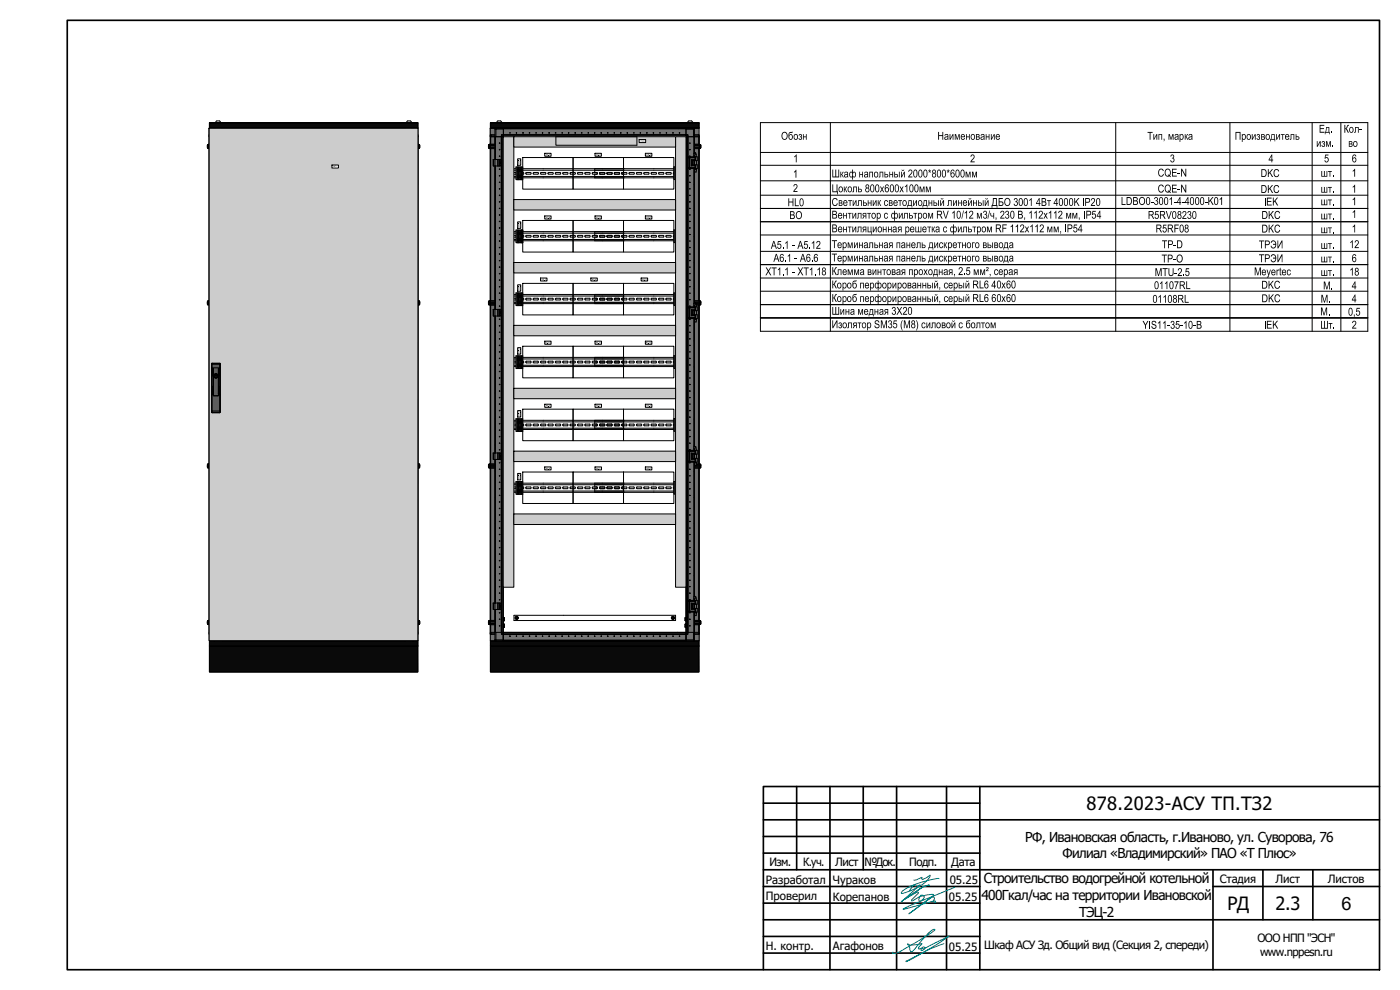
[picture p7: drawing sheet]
<svg xmlns="http://www.w3.org/2000/svg" width="420mm" height="297mm" viewBox="0 0 420 297" stroke-linecap="round" stroke-linejoin="round" font-family="sans-serif">
<defs><g id="words">
<g font-size="5.5">
<text x="326.1" y="243.1">878.2023-АСУ ТП.ТЗ2</text>
<text x="368.4" y="273.1">РД</text>
<text x="382.8" y="273.1">2.3</text>
<text x="402.6" y="272.9">6</text>
</g>
<g font-size="4.1">
<text x="307.7" y="252.6">РФ, Ивановская область, г.Иваново, ул. Суворова, 76</text>
<text x="318.9" y="257.6">Филиал «Владимирский» ПАО «Т Плюс»</text>
<text x="295.3" y="265">Строительство водогрейной котельной</text>
<text x="294.5" y="270">400Гкал/час на территории Ивановской</text>
<text x="323.8" y="275">ТЭЦ-2</text>
</g>
<g font-size="3.4">
<text x="231" y="259.8">Изм.</text>
<text x="241" y="259.8">К.уч.</text>
<text x="250.6" y="259.8">Лист №Док.</text>
<text x="272.9" y="259.8">Подп.</text>
<text x="285.5" y="259.8">Дата</text>
<text x="229.9" y="265.2">Разработал</text>
<text x="250" y="265.1">Чураков</text>
<text x="285" y="265.3">05.25</text>
<text x="366.1" y="264.8">Стадия</text>
<text x="382.7" y="264.8">Лист</text>
<text x="398.5" y="264.8">Листов</text>
<text x="229.9" y="270.2">Проверил</text>
<text x="250" y="270.2">Корепанов</text>
<text x="284.8" y="270.3">05.25</text>
<text x="229.9" y="284.9">Н. контр.</text>
<text x="250" y="285">Агафонов</text>
<text x="284.8" y="285.2">05.25</text>
<text x="295.4" y="284.8">Шкаф АСУ Зд. Общий вид (Секция 2, спереди)</text>
<text x="377.4" y="282.7">ООО НПП &quot;ЭСН&quot;</text>
<text x="378.2" y="286.9">www.nppesn.ru</text>
</g>
</g></defs>
<g fill="none" stroke="#000" stroke-width=".5">
<path d="M20.2 6.1h393.8v284.9h-393.8zM239.1 236v25M249.1 236v55M259.1 236v25M269.1 236v55M284.1 236v55M294.1 236v55M414 236h-184.9v55M229.1 246h184.9M229.1 241h65M229.1 251h65M229.1 256h65"/>
<path d="M229.1 261h184.9M229.1 266h65M229.1 271h65M364 261v30M364 266h50M379 261v15M394 261v15M414 276h-184.9M229.1 286h65M229.1 281h65"/>
</g>
<path d="M281.8 263.7a24.8 24.8 0 0 0-11 3.7l-.3 .6a14.6 14.6 0 0 0 8.4-4.6l.2-.8-2.1 1.2a.32 .32 0 0 1-.4-.1 .32 .32 0 0 1 .1-.5l-1.5 .7-1 .2M286.5 266.2l-15.5 6.5 .2 .1 9.2-2.5a.27 .27 0 0 1 .4 .2 .27 .27 0 0 1-.4 .3l-.3-.5 .3-.5a.47 .47 0 0 0-.1-.6 .47 .47 0 0 0-.5-.1l-7 5.1 7.4-5.7-.4-.2-3.6 .6a.62 .62 0 0 1 1-.1 .62 .62 0 0 1-.1 .9l-1.1 .7-.3-.5 .3-.9-2.1 1.3-.4-.1 2.1-2.2v-.2l-.2-.1-3.9 2.1 5.4-3.6 1.9-.6-1.9 .6-6.4 4.4 5.6-5.1-1.1 .4-.9-.3-1.1 1.6M283.3 283.1a74.6 74.6 0 0 0-11.4 5.4l6-3.2 6.9-4.5-5.4 2.8a4.1 4.1 0 0 1-2.6 1 .36 .36 0 0 1 .3-.5 .36 .36 0 0 1 .4 .5 .6 .6 0 0 1-.4 .6 .6 .6 0 0 1-.7-.3l.3-.4-.8 .3a.54 .54 0 0 1-.3-.6 .54 .54 0 0 1 .5-.4 .51 .51 0 0 0 .5-.7 7.5 7.5 0 0 1-4.3 .2l.2-.1a1.25 1.25 0 0 1 .5 1.5 .57 .57 0 0 0 .3 .8 .57 .57 0 0 0 .8-.2l1.4-1.8a14.6 14.6 0 0 1 4.9-4.7l.2 .1a66.4 66.4 0 0 1-11.9 7.1l-.7 .1v-.4" fill="none" stroke="#008080" stroke-width=".3"/>
<path d="M25.3 17h386.6v193.3h-386.6z" fill="#fff"/>
<g fill="#f2f2f2">
<path d="M154.2 50.7h32.9v2.6h-32.9z"/>
<path d="M178.5 50.7h24.2v2.6h-24.2z"/>
<path d="M154.2 69.5h32.9v2.7h-32.9z"/>
<path d="M178.5 69.5h24.2v2.7h-24.2z"/>
<path d="M154.2 88.4h32.9v2.7h-32.9z"/>
<path d="M178.5 88.4h24.2v2.7h-24.2z"/>
<path d="M154.2 107.3h32.9v2.6h-32.9z"/>
<path d="M178.5 107.3h24.2v2.6h-24.2z"/>
<path d="M154.2 126.2h32.9v2.6h-32.9z"/>
<path d="M178.5 126.2h24.2v2.6h-24.2z"/>
<path d="M154.2 145h32.9v2.7h-32.9z"/>
<path d="M178.5 145h24.2v2.7h-24.2z"/>
</g>
<g fill="#f2f2f2">
<path d="M154.2 51.8h.6l.1 .3-.7 .1z" fill-rule="evenodd"/>
<path d="M178.5 51.8h.7l.1 .3-.8 .1z" fill-rule="evenodd"/>
<path d="M154.2 70.6l.6 .1 .1 .3-.7 .1z" fill-rule="evenodd"/>
<path d="M178.5 70.6h.6l.2 .4-.8 .1z" fill-rule="evenodd"/>
<path d="M154.2 89.5h.6l.1 .4-.7 .1z" fill-rule="evenodd"/>
<path d="M178.5 89.5h.6l.2 .3-.8 .2z" fill-rule="evenodd"/>
<path d="M154.2 108.4h.6l.1 .4h-.7z" fill-rule="evenodd"/>
<path d="M178.5 108.4h.6l.2 .3-.8 .1z" fill-rule="evenodd"/>
<path d="M154.2 127.3h.6l.1 .3-.7 .1z" fill-rule="evenodd"/>
<path d="M178.5 127.3h.6l.2 .3-.8 .1z" fill-rule="evenodd"/>
<path d="M154.2 146.1l.6 .1 .1 .3-.7 .1z" fill-rule="evenodd"/>
<path d="M178.5 146.1h.6l.2 .3-.8 .2z" fill-rule="evenodd"/>
</g>
<g fill="none" stroke="#000" stroke-width=".3">
<path d="M154.2 51.1h48.5M154.2 53h48.5M155.6 51.8h1.4a.26 .26 0 0 1 .2 .2 .26 .26 0 0 1-.2 .3h-1.2zM157.8 51.8h1.4l.2 .3-.2 .2h-1.2zM160.1 51.8h1.3l.2 .3-.2 .2h-1.2zM162.3 51.8h1.3l.2 .3-.2 .2h-1.2zM164.5 51.8h1.4l.2 .3-.2 .2h-1.2zM166.9 51.8a.26 .26 0 0 0-.2 .2 .26 .26 0 0 0 .2 .3h1.2l.2-.3-.2-.2h-1.2M168.9 51.8h1.4l.2 .3-.2 .2h-1.2zM171.1 51.8h1.4l.2 .2-.2 .3h-1.2zM173.4 51.8h1.3l.2 .3-.2 .2h-1.2zM175.6 51.8h1.3l.2 .3-.2 .2h-1.2z"/>
<path d="M177.8 51.8h1.3l.2 .3-.2 .2h-1.2zM178.5 50.6v1.2M178.5 52.3v1.1M180 52.1l.1 .2M180 51.8h1.3l.2 .3-.1 .2h-1.3zM182.2 51.8l.1 .5M182.3 51.8h1.2l.2 .2-.1 .3h-1.3M182.4 51.8h-.2M185.7 51.8l.2 .1-.1 .4M185.7 51.8a.26 .26 0 0 1 .3 .2 .26 .26 0 0 1-.2 .3M185.7 51.8h-1.1l-.2 .3 .1 .2h1.3M186.6 52v.1"/>
<path d="M186.6 52.1l.2 .2M186.8 51.8l-.2 .2M186.8 51.8h1.2l.2 .2-.2 .3-1.4-.2M188.9 51.8h1.3l.2 .3-.2 .2h-1.2zM191.1 51.8h1.3l.2 .3-.2 .2h-1.2zM193.3 51.8h1.3l.2 .3-.2 .2h-1.2zM195.5 51.8h1.3l.2 .3-.1 .2h-1.3zM197.7 51.8h1.3l.2 .3-.1 .2h-1.3zM199.9 51.8h1.3a.26 .26 0 0 1 .3 .2 .26 .26 0 0 1-.2 .3h-1.3zM202.7 51.8h-.4l-.2 .2 .2 .3h.4M202.7 50.6h-48.5v1.2h.7l.1 .2-.2 .3h-.6v1.1h48.5M325.1 59.4v2.4"/>
<path d="M379.7 59.3v2.4M154.2 70h48.5M154.2 71.9h48.5M155.6 70.7l1.4-.1a.26 .26 0 0 1 .2 .3 .26 .26 0 0 1-.2 .2h-1.2zM157.8 70.7l1.4-.1 .2 .4-.2 .1h-1.2zM160.1 70.7l1.3-.1 .2 .4-.2 .1h-1.2zM162.3 70.7l1.3-.1 .2 .4-.2 .1h-1.2zM164.6 70.7l1.3-.1 .2 .4-.2 .1h-1.2l-.2-.1zM166.9 70.6a.26 .26 0 0 0-.2 .3 .26 .26 0 0 0 .2 .2h1.2l.2-.2-.2-.3h-1.2M168.9 70.7l1.4-.1 .2 .4-.2 .1h-1.2zM171.1 70.7l1.4-.1 .2 .3-.2 .2h-1.2zM173.4 70.7l1.3-.1 .2 .4-.2 .1h-1.2z"/>
<path d="M175.6 70.7l1.3-.1 .2 .4-.2 .1h-1.2zM177.8 70.7l1.3-.1 .2 .4-.2 .1h-1.2zM178.5 69.5v1.1M178.5 71.1v1.1M180 71l.1 .1M180 70.7l1.3-.1 .2 .4-.1 .1h-1.3zM182.2 70.7l1.5 .1-.1 .3h-1.3M182.2 70.7l.1 .4M182.4 70.6l-.2 .1M185.7 70.6l.2 .2-.1 .3M185.7 70.6a.26 .26 0 0 1 .3 .3 .26 .26 0 0 1-.2 .2M185.7 70.6h-1.1l-.2 .4 .1 .1h1.3"/>
<path d="M186.6 70.9v.1M186.6 71l.2 .1M186.8 70.6l-.2 .3M186.8 70.6h1.2l.2 .3-.2 .2-1.4-.1M188.9 70.7l1.3-.1 .2 .4-.2 .1h-1.2zM191.1 70.7l1.3-.1 .2 .4-.2 .1h-1.2zM193.3 70.7l1.3-.1 .2 .4-.2 .1h-1.2zM195.5 70.7l1.3-.1 .2 .4-.1 .1h-1.3zM197.7 70.7l1.3-.1 .2 .4-.1 .1h-1.3zM199.9 70.7l1.3-.1a.26 .26 0 0 1 .3 .3 .26 .26 0 0 1-.2 .2h-1.3zM202.7 70.6h-.4l-.2 .3 .2 .2h.4M202.7 69.5h-48.5v1.1l.7 .1 .1 .2-.2 .2h-.6v1.1h48.5"/>
<path d="M319.8 67.3v2.4M325.4 63.2v2.4M154.2 90.7h48.5M155.6 89.6l1.4-.1a.26 .26 0 0 1 .2 .2 .26 .26 0 0 1-.2 .3h-1.2zM157.8 89.6l1.4-.1 .2 .3-.2 .2h-1.2zM160.1 89.6l1.3-.1 .2 .3-.2 .2h-1.2zM162.3 89.6l1.3-.1 .2 .3-.2 .2h-1.2zM164.6 89.5h1.3l.2 .3-.2 .2h-1.2l-.2-.2zM166.9 89.5a.26 .26 0 0 0-.2 .2 .26 .26 0 0 0 .2 .3h1.2l.2-.3-.2-.2h-1.2M168.9 89.6l1.4-.1 .2 .3-.2 .2h-1.2zM171.1 89.6l1.4-.1 .2 .2-.2 .3h-1.2zM173.4 89.6l1.3-.1 .2 .3-.2 .2h-1.2z"/>
<path d="M175.6 89.6l1.3-.1 .2 .3-.2 .2h-1.2zM177.8 89.6l1.3-.1 .2 .3-.2 .2h-1.2zM178.5 88.3v1.2M178.5 90v1.1M180 89.9l.1 .1M180 89.6l1.3-.1 .2 .3-.1 .2h-1.3zM182.2 89.6h1.5l-.1 .4h-1.3M182.2 89.6l.1 .4M182.4 89.5l-.2 .1M185.7 89.5l.2 .1-.1 .4M185.7 89.5a.26 .26 0 0 1 .3 .2 .26 .26 0 0 1-.2 .3M185.7 89.5h-1.1l-.2 .3 .1 .2h1.3"/>
<path d="M186.6 89.7v.2M186.6 89.9l.2 .1M186.8 89.5l-.2 .2M186.8 89.5h1.2l.2 .2-.2 .3-1.4-.1M188.9 89.6l1.3-.1 .2 .3-.2 .2h-1.2zM191.1 89.6l1.3-.1 .2 .3-.2 .2h-1.2zM193.3 89.6l1.3-.1 .2 .3-.2 .2h-1.2zM195.5 89.6l1.3-.1 .2 .3-.1 .2h-1.3zM197.7 89.6l1.3-.1 .2 .3-.1 .2h-1.3zM199.9 89.6l1.3-.1a.26 .26 0 0 1 .3 .2 .26 .26 0 0 1-.2 .3h-1.3zM202.7 89.5h-.4l-.2 .2 .2 .3h.4M202.7 88.3h-48.5v1.2h.6l.2 .2-.2 .3h-.6v1.1h48.5"/>
<path d="M202.7 88.8h-48.5M345.1 96.3v2.3M379.7 96.2v2.4M155.6 108.5l1.4-.1 .2 .3-.2 .2h-1.2zM157.8 108.5l1.4-.1 .2 .3-.2 .2h-1.2zM160.1 108.5l1.3-.1 .2 .3-.2 .2h-1.2zM162.3 108.5l1.3-.1 .2 .3-.2 .2h-1.2zM164.5 108.5l1.4-.1 .2 .3-.2 .2h-1.2zM166.7 108.5l1.4-.1 .2 .3-.2 .2h-1.2zM168.9 108.5l1.4-.1 .2 .3-.2 .2h-1.2zM171.1 108.5l1.4-.1 .2 .2-.2 .3h-1.2zM173.4 108.5l1.3-.1 .2 .3-.2 .2h-1.2z"/>
<path d="M175.6 108.5l1.3-.1 .2 .3-.2 .2h-1.2zM177.8 108.5l1.3-.1 .2 .3-.2 .2h-1.2zM178.5 107.2v1.2M178.5 108.9v1.1M180 108.8l.1 .1M180 108.5l1.3-.1 .2 .3-.1 .2h-1.3zM182.2 108.5h1.5l-.1 .4h-1.3M182.2 108.5l.1 .4M182.4 108.4l-.2 .1M185.7 108.4l.2 .1-.1 .4M185.7 108.4a.26 .26 0 0 1 .3 .2 .26 .26 0 0 1-.2 .3M185.7 108.4h-1.1l-.2 .3 .1 .2h1.3"/>
<path d="M186.6 108.8l.2 .1M186.8 108.4l-.2 .4M186.8 108.4h1.2l.2 .2-.2 .3-1.4-.1M188.9 108.5l1.3-.1 .2 .3-.2 .2h-1.2zM191.1 108.5l1.3-.1 .2 .3-.2 .2h-1.2zM193.3 108.5l1.3-.1 .2 .3-.2 .2h-1.2zM195.5 108.5l1.3-.1 .2 .3-.1 .2h-1.3zM197.7 108.5l1.3-.1 .2 .3-.1 .2h-1.3zM199.9 108.5l1.3-.1a.26 .26 0 0 1 .3 .2 .26 .26 0 0 1-.2 .3h-1.3zM202.7 108.4h-.4l-.2 .2 .2 .3h.4M202.7 107.2h-48.5v1.2h.6l.2 .2-.2 .3h-.6v1.1h48.5M202.7 107.7h-48.5"/>
<path d="M202.7 109.6h-48.5M154.2 126.6h48.5M154.2 128.5h48.5M155.6 127.3h1.4l.2 .3-.2 .2h-1.2zM157.8 127.3h1.4l.2 .3-.2 .2h-1.2zM160.1 127.3h1.3l.2 .3-.2 .2h-1.2zM162.3 127.3h1.3l.2 .3-.2 .2h-1.2zM164.5 127.3h1.4l.2 .3-.2 .2h-1.2zM166.7 127.3h1.4l.2 .3-.2 .2h-1.2zM168.9 127.3h1.4l.2 .3-.2 .2h-1.2zM171.1 127.3h1.4l.2 .2-.2 .3h-1.2zM173.4 127.3h1.3l.2 .3-.2 .2h-1.2z"/>
<path d="M175.6 127.3h1.3l.2 .3-.2 .2h-1.2zM177.8 127.3h1.3l.2 .3-.2 .2h-1.2zM178.5 126.1v1.2M178.5 127.8v1.1M180 127.6l.1 .2M180 127.3h1.3l.2 .3-.1 .2h-1.3zM182.2 127.3l1.5 .1-.1 .4h-1.3M182.2 127.3l.1 .5M182.4 127.3h-.2M185.7 127.3l.2 .1-.1 .4M185.7 127.3a.26 .26 0 0 1 .3 .2 .26 .26 0 0 1-.2 .3M185.7 127.3h-1.1l-.2 .3 .1 .2h1.3"/>
<path d="M186.6 127.6l.2 .2M186.8 127.3l-.2 .3M186.8 127.3h1.2l.2 .2-.2 .3-1.4-.2M188.9 127.3h1.3l.2 .3-.2 .2h-1.2zM191.1 127.3h1.3l.2 .3-.2 .2h-1.2zM193.3 127.3h1.3l.2 .3-.2 .2h-1.2zM195.5 127.3h1.3l.2 .3-.1 .2h-1.3zM197.7 127.3h1.3l.2 .3-.1 .2h-1.3zM199.9 127.3h1.3a.26 .26 0 0 1 .3 .2 .26 .26 0 0 1-.2 .3h-1.3zM202.7 127.3h-.4l-.2 .2 .2 .3h.4M202.7 126.1h-48.5v1.2h.6l.2 .2-.2 .3h-.6v1.1h48.5M155.6 146.2l1.4-.1 .2 .3-.2 .2h-1.2z"/>
<path d="M157.8 146.2l1.4-.1 .2 .2-.2 .3h-1.2zM160.1 146.2l1.3-.1 .2 .3-.2 .2h-1.2zM162.3 146.2l1.3-.1 .2 .3-.2 .2h-1.2zM164.5 146.2l1.4-.1 .2 .3-.2 .2h-1.2zM166.7 146.2l1.4-.1 .2 .3-.2 .2h-1.2zM168.9 146.2l1.4-.1 .2 .3-.2 .2h-1.2zM171.1 146.2l1.4-.1 .2 .2-.2 .3h-1.2zM173.4 146.2l1.3-.1 .2 .3-.2 .2h-1.2zM175.6 146.2l1.3-.1 .2 .3-.2 .2h-1.2zM177.8 146.2l1.3-.1 .2 .3-.2 .2h-1.2zM178.5 145v1.1M178.5 146.6v1.1"/>
<path d="M180 146.5l.1 .1M180 146.2l1.3-.1 .2 .3-.1 .2h-1.3zM182.2 146.2l1.5 .1-.1 .3h-1.3M182.2 146.2l.1 .4M182.4 146.1l-.2 .1M185.7 146.1l.2 .2-.1 .3M185.7 146.1a.26 .26 0 0 1 .3 .2 .26 .26 0 0 1-.2 .3M185.7 146.1h-1.1l-.2 .3 .1 .2h1.3M186.6 146.5l.2 .1M186.8 146.1l-.2 .4M186.8 146.1h1.2l.2 .2-.2 .3-1.4-.1M188.9 146.2l1.3-.1 .2 .3-.2 .2h-1.2z"/>
<path d="M191.1 146.2l1.3-.1 .2 .3-.2 .2h-1.2zM193.3 146.2l1.3-.1 .2 .3-.2 .2h-1.2zM195.5 146.2l1.3-.1 .2 .3-.1 .2h-1.3zM197.7 146.2l1.3-.1 .2 .3-.1 .2h-1.3zM199.9 146.2l1.3-.1a.26 .26 0 0 1 .3 .2 .26 .26 0 0 1-.2 .3h-1.3zM202.7 146.1l-.6 .2 .2 .3h.4M202.7 145h-48.5v1.1h.6l.2 .2-.2 .3h-.6v1.1h48.5M202.7 145.4h-48.5M202.7 147.3h-48.5"/>
</g>
<g fill="#000">
<path d="M396 37.5h1.4v.2h-1.1v.8h1.1v.2h-1.1v.8h1.2v.3h-1.5zM399.4 39.5h.3v.3h-.3zM403.5 37.5h.2v1l.4-.3a.67 .67 0 0 1 .7-.7v.2l-.3 .2a.67 .67 0 0 0-.1 1.1l.4 .8h-.3l-.7-1.1-.1 1.1h-.2zM406.7 38.1h1.1v1.7h-.3v-1.4h-.6v1.3l-.5 .1 .3-.4zM408 38.8h.8v.3h-.8zM238.8 50.9h.2v2.4h-.3v-1.8l-.4 .3zM238.9 46.3h.2v2.4h-.3v-1.8l-.4 .3v-.3zM238.3 55.4a.72 .72 0 0 1 1.1 .2 .72 .72 0 0 1-.4 1.1l-.6 .6h.9v.3h-1.2l.3-.7a.97 .97 0 0 0 .5-1.4l-.4 .1-.1 .3h-.3zM239.8 40.4a.49 .49 0 0 1 .7-.1 .49 .49 0 0 1 0 .7 .54 .54 0 0 1-.1 1 .54 .54 0 0 1-.8-.5l.2-.1a.32 .32 0 0 0 .3 .4 .32 .32 0 0 0 .4-.4 .32 .32 0 0 0-.4-.2v-.3h.2a.25 .25 0 0 0 .1-.4 .25 .25 0 0 0-.4 .1l-.3 .1zM241 40.2h.2v.7h.7v-.7h.2v1.7h-.2v-.7h-.7v.7h-.2zM249.8 50.9h.3v2.1h.6v-2.1h.3v2.1h.6v-2.1h.3v2.3h-2.1zM249.8 55.3h.3v2.1h1v-2.1h.2l.2 3h-.2v-.6h-1.5z"/>
<path d="M252.2 51.5h.2v.8l.4-.7 .4-.1-.5 .9 .5 .8h-.2l-.6-.7v.7h-.2zM253.2 56h.3v.7l.4-.6 .3-.1-.5 .8 .6 .9h-.3l-.5-.8v.8h-.3zM256.1 56h1.1v1.7h-.3v-1.5h-.6v.9a.42 .42 0 0 1 0 .5 .42 .42 0 0 1-.5 .1l.3-.4zM257.9 51.5h.2v.7h.7v-.7h.2v1.7h-.2v-.7h-.7v.7h-.2zM260.9 51.5h1.1v1.7h-.2v-1.4h-.7v1.4h-.2zM264 51.5h1.1v1.7h-.3v-1.4h-.6v1.2l-.5 .2 .3-.4zM264.1 56h.3l.3 .6 .3-.6h.3l-.5 .8 .6 .9h-.3l-.4-.7-.4 .7h-.3l.6-.9zM266.9 51.5h.2v.7h.7v-.7h.2v1.7h-.2v-.7h-.7v.7h-.2zM270 56h.3l.3 .6 .3-.6h.3l-.5 .8 .5 .9h-.3l-.3-.7-.4 .7h-.3l.5-.9zM272.1 55.3l.2 2.4h-.2v-1.9l-.5 .4v-.3zM272.8 51a.72 .72 0 0 1 1 .3 .72 .72 0 0 1-.3 1l-.6 .7h.9v.2h-1.2l.3-.7a.95 .95 0 0 0 .5-1.4l-.8 .4zM276 56h.3l.4 1.3 .4-1.3h.4v1.7h-.3v-1.4l-.4 1.4h-.2l-.4-1.5v1.5h-.2z"/>
<path d="M277.9 56h.3l.4 1.3 .4-1.3h.3v1.7h-.2v-1.4l-.4 1.4h-.2l-.4-1.5v1.5h-.2zM278.6 51.1l.3 .1v-.4h.2v.4l.3-.1v.2l-.3 .1 .2 .3-.1 .1-.2-.3-.2 .3-.1-.1 .2-.3-.3-.1zM281.5 39.6h.3v1h1v-1h.3v2.3h-.3v-1.1h-1v1.1h-.3zM284.2 51.1l.3 .1v-.4h.2l-.1 .4 .3-.1 .1 .2-.3 .1 .2 .3-.2 .1-.1-.3-.2 .3-.2-.1 .2-.3-.3-.1zM285 40.2h.2v1.3l.7-1.3h.2v1.7h-.2v-1.3l-.6 1.3h-.3zM286.5 40.2h.4l.4 1.4 .4-1.4h.3v1.7h-.2v-1.3l-.4 1.3h-.2l-.4-1.4v1.4h-.3zM289.8 51.5h.4l.3 1.4 .4-1.4h.4v1.7h-.2v-1.3l-.5 1.3h-.2l-.4-1.4v1.4h-.2zM289.9 40.2h.2v.7h.7v-.7h.2v1.7h-.2v-.7h-.7v.7h-.2zM291.7 51.5h.4l.3 1.4 .5-1.4h.3v1.7h-.2v-1.3l-.4 1.3h-.3l-.4-1.4v1.4h-.2zM291.5 46.5a.72 .72 0 0 1 1 .3 .72 .72 0 0 1-.4 1l-.5 .6h.9v.3h-1.3l.3-.7a.97 .97 0 0 0 .5-1.4l-.7 .4zM295.8 40.2h.3v.7h.6v-.7h.3v1.7h-.3v-.7h-.6v.7h-.3zM297.4 40.2h.2v1.3l.7-1.3h.2v1.7h-.2v-1.3l-.7 1.3h-.2z"/>
<path d="M344.4 39.6h1.5v.3h-.6v2h-.3v-2h-.6zM346.1 40.2h.3v1.3l.7-1.3h.2v1.7h-.2v-1.3l-.7 1.3h-.3zM347.7 40.2h1.1v1.7h-.3v-1.4h-.6v1.4h-.2zM347.9 50.8a.79 .79 0 0 1 .8-.2 .79 .79 0 0 1 .6 .7l-.3 .1a.63 .63 0 0 0-.8-.5 .63 .63 0 0 0-.4 .9 .64 .64 0 0 0 .4 .9 .64 .64 0 0 0 .8-.5h.3a.89 .89 0 0 1-1.1 .8 .89 .89 0 0 1-.6-1.2zM347.9 55.6a.79 .79 0 0 1 .8-.2 .79 .79 0 0 1 .6 .6l-.3 .1a.63 .63 0 0 0-.8-.4 .63 .63 0 0 0-.4 .9 .64 .64 0 0 0 .4 .9 .64 .64 0 0 0 .8-.6l.3 .1a.89 .89 0 0 1-1.1 .8 .89 .89 0 0 1-.6-1.2zM349.2 41.6h.3l-.2 .8zM350.7 40.2h.4l.3 1.4 .4-1.4h.4v1.7h-.3v-1.3l-.4 1.3h-.2l-.4-1.4v1.4h-.2zM351.4 46.5a.58 .58 0 0 1 .9 .1 .58 .58 0 0 1-.2 .8 .66 .66 0 0 1 .2 1.2 .66 .66 0 0 1-1.1-.5l.3-.1v.3a.41 .41 0 0 0 .7-.2 .41 .41 0 0 0-.5-.5v-.3a.35 .35 0 0 0 .5-.2 .35 .35 0 0 0-.3-.5 .35 .35 0 0 0-.4 .4l-.3-.1zM351.7 50.6h1.4v.3h-1.1v.7h1v.3h-1v.8h1.2v.3h-1.5zM351.7 55.4h1.4v.3h-1.1v.7h1v.3h-1v.8h1.2v.3h-1.5zM353.4 52h.7v.3h-.7zM353.4 56.8h.7v.3h-.7z"/>
<path d="M354.5 50.6h.2l1.1 1.9v-1.9h.2v2.4h-.3l-1-1.9v1.9h-.2zM354.5 55.4h.2l1.1 1.9v-1.9h.2v2.4h-.3l-1-1.9v1.9h-.2zM355.6 40.2h.2v.8l.4-.7 .3-.1-.5 .9 .6 .8h-.3l-.5-.8v.8h-.2zM370.8 39.6h1.5v2.3h-.3v-2h-1v2h-.2zM375.7 40.2h.2v1.3l.7-1.3h.2v1.7h-.2v-1.3l-.7 1.3h-.2zM377.2 40.4a.48 .48 0 0 1 .8-.1 .48 .48 0 0 1-.1 .7 .54 .54 0 0 1 0 1 .54 .54 0 0 1-.8-.5l.2-.1a.31 .31 0 0 0 .3 .4 .31 .31 0 0 0 .3-.4 .31 .31 0 0 0-.4-.2v-.3h.3a.25 .25 0 0 0 0-.4 .25 .25 0 0 0-.4 .1l-.3 .1zM380.5 50.8h.3v1.1l.9-1.1h.4l-.9 .9 .9 1.4h-.3l-.7-1.2-.3 .4v.8h-.3zM380.5 55.5h.3v1.2l.9-1.2h.4l-.9 1 .9 1.4h-.3l-.7-1.2-.3 .4v.8h-.3zM383 40.2h.2v1.3l.7-1.3h.3v1.7h-.3v-1.3l-.6 1.3h-.3zM382.5 51a.79 .79 0 0 1 .8-.3 .79 .79 0 0 1 .6 .7l-.3 .1a.63 .63 0 0 0-.8-.4 .63 .63 0 0 0-.3 .8 .64 .64 0 0 0 .3 .9 .64 .64 0 0 0 .9-.5l.2 .1a.88 .88 0 0 1-1.1 .7 .88 .88 0 0 1-.6-1.2zM382.5 55.7a.8 .8 0 0 1 .8-.2 .8 .8 0 0 1 .6 .7l-.3 .1a.63 .63 0 0 0-.8-.5 .63 .63 0 0 0-.3 .9 .63 .63 0 0 0 .3 .9 .63 .63 0 0 0 .9-.5h.2a.88 .88 0 0 1-1.1 .8 .88 .88 0 0 1-.6-1.2zM384.4 40.2h1.1v.3h-.4v1.4h-.3v-1.4h-.4z"/>
<path d="M387.3 40.2h1.1v1.7h-.2v-1.4h-.6l-.1 1.3-.4 .1 .2-.3zM395.2 42.4h.2v1.2l.7-1.2h.3v1.6h-.3v-1.2l-.7 1.2h-.2zM396.5 51.3h.3v1.5h.5v-1.5h.3v1.5h.5v-1.5h.2v1.7h-1.8zM396.5 56.1h.3v1.5h.5v-1.5h.3v1.5h.5v-1.5h.2v1.7h-1.8zM396.5 59.9h.3v1.4h.5v-1.4h.3v1.4h.5v-1.4h.2v1.7h-1.8zM396.7 42.5a.48 .48 0 0 1 .8-.1 .48 .48 0 0 1 0 .8 .55 .55 0 0 1-.1 .9 .55 .55 0 0 1-.8-.5l.2-.1a.31 .31 0 0 0 .3 .4 .31 .31 0 0 0 .3-.4 .31 .31 0 0 0-.4-.2v-.2l.3-.1a.25 .25 0 0 0 0-.4 .25 .25 0 0 0-.4 .1l-.3 .1zM397.7 46.4h1v.3h-.8l-.1 .6a.69 .69 0 0 1 .9 .3 .69 .69 0 0 1-.3 .9 .69 .69 0 0 1-.9-.2v-.2h.2a.45 .45 0 0 0 .7 .3 .45 .45 0 0 0 .1-.7l-.4-.3-.6 .2zM397.9 42.4h.4l.4 1.3 .4-1.3h.3v1.6h-.2v-1.3l-.4 1.3h-.2l-.4-1.4v1.4h-.3zM398.6 51.3h1.1v.3h-.4v1.4h-.3v-1.4h-.4zM398.6 56.1h1.1v.2h-.4v1.5h-.3v-1.5h-.4zM398.6 59.9h1.1v.2h-.4v1.5h-.3v-1.5h-.4zM399.9 43.7h.3v.3h-.3z"/>
<path d="M400.1 52.7h.2v.3h-.2zM400.1 57.5h.2v.3h-.2zM406.5 50.7h.2v2.3h-.3v-1.8l-.4 .3zM406.5 55.4h.2v2.4h-.3v-1.8l-.4 .3zM233.5 72.3h.9v.3h-.8v.6a.7 .7 0 0 1 .9 .8 .7 .7 0 0 1-1.2 .4l-.1-.4h.3a.45 .45 0 0 0 .6 .4 .45 .45 0 0 0 .1-.8l-.3-.3-.6 .2zM234.9 74.3h.3v.4h-.3zM235.6 78.2h.3v.3h-.3zM236.2 72.3l.2 2.4h-.3v-1.9l-.4 .4zM236.6 59.5h.2v1h1.1v-1h.2v2.4h-.2v-1.2h-1.1v1.2h-.2zM237 76.2l.1 2.3h-.2v-1.8l-.5 .3zM237.7 73.6h.8v.3h-.8zM238.5 77.5h.7v.3h-.7z"/>
<path d="M238.5 59.5h.3v2.1h.9v.3h-1.2zM241.5 72.3h.9v.3h-.8l-.1 .6a.7 .7 0 0 1 1 .8 .7 .7 0 0 1-1.2 .4l-.1-.4h.3a.45 .45 0 0 0 .6 .4 .45 .45 0 0 0 .1-.8l-.4-.3-.5 .2zM242.9 74.3h.2v.4h-.2zM243.6 78.2h.3v.3h-.3zM244.2 72.3l.2 2.4h-.3v-1.9l-.5 .4v-.3zM245.2 72.5a.71 .71 0 0 1 1 .2 .71 .71 0 0 1-.4 1l-.5 .7h.9v.3h-1.3l.4-.7a.98 .98 0 0 0 .4-1.5l-.7 .5zM249.6 76.1h1.6v.3h-.7v2.1h-.2v-2.1h-.7zM249.6 72.1h1.6v.2h-.7v2.1h-.2v-2.1h-.7zM250 59.6a.79 .79 0 0 1 .9-.2 .79 .79 0 0 1 .5 .7h-.3a.62 .62 0 0 0-.8-.4 .62 .62 0 0 0-.3 .9 .65 .65 0 0 0 .3 .9 .65 .65 0 0 0 .9-.5h.2a.9 .9 0 0 1-1.1 .8 .9 .9 0 0 1-.6-1.2zM253.1 63.9h.2v.7h.6v-.7h.3v1.7h-.3v-.8h-.6v.8h-.2zM253.1 68h.2v.7h.6v-.7h.3v1.7h-.3v-.8h-.6v.8h-.2zM254.4 76.8h.4l.4 1.3 .4-1.3h.3v1.7h-.2v-1.4l-.4 1.4h-.3l-.4-1.5v1.5h-.2z"/>
<path d="M254.4 72.7h.4l.4 1.4 .4-1.4h.3v1.7h-.2v-1.3l-.4 1.3h-.3l-.4-1.4v1.4h-.2zM254.4 63.9h1.2v.2h-.5v1.5h-.2v-1.5h-.5zM254.4 68h1.2v.2h-.5v1.5h-.2v-1.5h-.5zM254.6 60.1h1.1v.2h-.5v1.5h-.2v-1.5h-.4zM255.8 63.9h.2v1.3l.7-1.3h.3v1.7h-.3v-1.3l-.6 1.3h-.3zM255.8 68h.2v1.3l.7-1.3h.3v1.7h-.3v-1.3l-.6 1.3h-.3zM255.9 60.1h.2v1.3l.7-1.3h.3v1.7h-.3v-1.3l-.6 1.3h-.3zM256.3 76.8h.2v1.2l.7-1.2h.2v1.7h-.2v-1.3l-.7 1.3h-.2zM256.3 72.7h.2v1.3l.7-1.3h.2v1.7h-.2v-1.3l-.7 1.3h-.2zM257.4 63.9h1.1v1.7h-.2v-1.5h-.6l-.1 1.4-.4 .1 .2-.4zM257.4 68h1.1v1.7h-.2v-1.5h-.6l-.1 1.4-.4 .1 .2-.4zM257.5 60.1h1.1v1.7h-.2v-1.5h-.6v.9a.42 .42 0 0 1-.1 .5 .42 .42 0 0 1-.4 .1v-.2l.2-.1z"/>
<path d="M257.8 76.8h.2v.6h.7v-.6h.2v1.7h-.2v-.8h-.7v.8h-.2zM257.8 72.7h.2v.7h.7v-.7h.2v1.7h-.2v-.7h-.7v.7h-.2zM260.3 63.9h1.1v.2h-.4v1.5h-.3v-1.5h-.4zM260.4 68h.2v1.5h.7v-1.5h.2l.2 2.4h-.2v-.7h-1.1zM260.4 60.1h.3v.7h.6v-.7h.3v1.7h-.3v-.8h-.6v.8h-.3zM260.9 76.8h1.1v1.7h-.2v-1.5h-.6l-.1 1.2-.4 .3v-.3l.2-.1zM260.9 72.7h1.1v1.7h-.2v-1.4h-.6v.8a.42 .42 0 0 1-.1 .5 .42 .42 0 0 1-.4 .1v-.2l.2-.1zM261.9 60.1h.3v1.3l.6-1.3h.3v1.7h-.3v-1.3l-.6 1.3h-.3zM261.9 68h.3v1.3l.6-1.3h.3v1.7h-.2v-1.3l-.7 1.3h-.3zM263.4 60.1h.3v.7l.4-.6 .3-.1-.5 .8 .6 .9h-.3l-.5-.8v.8h-.3zM263.8 76.8h.2v.6h.7v-.6h.2v1.7h-.2v-.8h-.7v.8h-.2zM263.8 72.7h.2v.7h.7v-.7h.2v1.7h-.2v-.7h-.7v.7h-.2z"/>
<path d="M264.9 68h.3v.7h.6v-.7h.3v1.7h-.3v-.8h-.6v.8h-.3zM265.5 60.3a.56 .56 0 0 1 .6-.2 .56 .56 0 0 1 .4 .5h-.2a.4 .4 0 0 0-.6-.3 .4 .4 0 0 0-.2 .6 .41 .41 0 0 0 .3 .6 .41 .41 0 0 0 .5-.3h.2a.63 .63 0 0 1-.7 .6 .63 .63 0 0 1-.5-.9zM265.5 64.1a.56 .56 0 0 1 .6-.2 .56 .56 0 0 1 .4 .5h-.2a.41 .41 0 0 0-.6-.3 .41 .41 0 0 0-.2 .6 .42 .42 0 0 0 .2 .7 .42 .42 0 0 0 .6-.4h.2a.64 .64 0 0 1-.8 .6 .64 .64 0 0 1-.4-.9zM266.5 68h.2v.7h.7v-.7h.2v1.7h-.2v-.8h-.7v.8h-.2zM269.1 76.8h1.1v1.7h-.3v-1.5h-.6v1.5h-.2zM269.1 72.7h1.1v1.7h-.3v-1.4h-.6v1.4h-.2zM269.6 60.1h1.1v.2h-.5v1.5h-.2v-1.5h-.4zM269.8 63.9h.2v1.3l.6-1.3h.3v1.7h-.2v-1.3l-.7 1.3h-.2zM271.4 63.9h1.1v1.7h-.3v-1.5h-.6v.9a.42 .42 0 0 1 0 .5 .42 .42 0 0 1-.5 .1v-.3h.2zM272 76.8h.3v.6h.6v-.6h.3v1.7h-.3v-.8h-.6v.8h-.3zM272 72.7h.3v.7h.6v-.7h.3v1.7h-.3v-.7h-.6v.7h-.3zM274 60.1h.3v1.3l.6-1.3h.3v1.7h-.3v-1.3l-.6 1.3h-.3z"/>
<path d="M274.1 63.9h1.2v.2h-.5v1.5h-.2v-1.5h-.5zM274.7 68h.2v1.5h.6v-1.5h.2v1.5h.6v-1.5h.2v1.7h-1.8zM275.2 76.8h1.1v1.7h-.3v-1.5h-.6v1.3l-.5 .2 .3-.4zM275.2 72.7h1.1v1.7h-.3v-1.4h-.6v1.3l-.5 .1 .3-.4zM278.3 68h1.1v.2h-.4v1.5h-.2v-1.5h-.5zM278.5 63.9h.4l.4 1.4 .4-1.4h.3v1.7h-.2v-1.4l-.4 1.4h-.2l-.4-1.4v1.4h-.3zM278.6 60.1h.3v.7h.7v-.7h.2v1.7h-.2v-.8h-.7v.8h-.3zM279.6 68h.3v.7l.4-.6 .3-.1-.5 .8 .6 .9h-.3l-.5-.8v.8h-.3zM280.4 76.8h.2v1.2l.7-1.2h.2v1.7h-.2v-1.3l-.7 1.3h-.2zM280.4 72.7h.2v1.3l.7-1.3h.2v1.7h-.2v-1.3l-.7 1.3h-.2zM282 76.9a.56 .56 0 0 1 .6-.2 .56 .56 0 0 1 .4 .6h-.2a.41 .41 0 0 0-.6-.3 .41 .41 0 0 0-.1 .6 .41 .41 0 0 0 .2 .6 .41 .41 0 0 0 .5-.4l.3 .1a.64 .64 0 0 1-.8 .6 .64 .64 0 0 1-.5-.9zM282 72.9a.56 .56 0 0 1 .6-.2 .56 .56 0 0 1 .4 .5l-.2 .1a.41 .41 0 0 0-.6-.4 .41 .41 0 0 0-.1 .7 .41 .41 0 0 0 .2 .6 .41 .41 0 0 0 .5-.4l.3 .1a.64 .64 0 0 1-.8 .6 .64 .64 0 0 1-.5-.9z"/>
<path d="M283.3 76.8h.2v.7l.5-.7h.2l-.5 .8 .6 .9h-.3l-.5-.8v.8h-.2zM283.3 72.7h.2v.8l.4-.7 .3-.1-.5 .9 .6 .8h-.3l-.5-.8v.8h-.2zM282.9 63.2h.3l.6 2.1 .6-2.1h.3l-.7 2.4h-.3zM283.3 68.1h.7l.2 .4h-.2a.41 .41 0 0 0-.6-.3 .41 .41 0 0 0-.1 .6 .41 .41 0 0 0 .2 .7 .41 .41 0 0 0 .5-.4h.2a.64 .64 0 0 1-.7 .6 .64 .64 0 0 1-.5-.9zM284.5 60.1h1.1v1.7h-.2v-1.5h-.7v1.3l-.4 .2 .2-.4zM286 60.1h.2v1.3l.7-1.3h.3v1.7h-.3v-1.3l-.6 1.3h-.3zM286.3 63.2h.2v2.4h-.3v-1.8l-.4 .3zM287.4 76.8h1.1v.2h-.4v1.5h-.3v-1.5h-.4zM287.4 72.7h1.1v.3h-.4v1.4h-.3v-1.4h-.4zM287.5 68h.2v1.3l.7-1.3h.2v1.7h-.2v-1.3l-.7 1.3h-.2zM287.5 60.1h.3v.7h.6v-.7h.3v1.7h-.3v-.8h-.6v.8h-.3zM289.1 63.2h.2l-.6 2.4h-.2z"/>
<path d="M288.7 76.8h.3v.6h.6v-.6h.3v1.7h-.3v-.8h-.6v.8h-.3zM288.7 72.7h.3v.7h.6v-.7h.3v1.7h-.3v-.7h-.6v.7h-.3zM289.1 68h1.1v1.7h-.2v-1.5h-.7v.9a.42 .42 0 0 1 0 .5 .42 .42 0 0 1-.5 .1v-.3h.3zM290.1 63.2l.1 2.4h-.2v-1.8l-.5 .3v-.3zM291.7 76.8h.8v.2h-.5v1.5h-.3zM291.7 72.7h.8v.3h-.5v1.4h-.3zM291.8 68h1.2v.2h-.5v1.5h-.2v-1.5h-.5zM292 60.1h.3v.7h.6v-.7h.3v1.7h-.3v-.8h-.6v.8h-.3zM291.1 63.4a.71 .71 0 0 1 1 .3 .71 .71 0 0 1-.4 .9l-.6 .7h1v.3h-1.3l.3-.7a.99 .99 0 0 0 .5-1.4l-.4 .1-.1 .3h-.3zM293.2 63.9h.3l.4 1.4 .4-1.4h.4v1.7h-.3v-1.4l-.4 1.4h-.2l-.4-1.4v1.4h-.2zM295.2 63.4a.59 .59 0 0 1 .9 .1 .59 .59 0 0 1-.2 .8 .66 .66 0 0 1 .2 1.2 .66 .66 0 0 1-1.1-.5l.3-.1v.3a.42 .42 0 0 0 .7-.2 .42 .42 0 0 0-.5-.5v-.3a.36 .36 0 0 0 .5-.2 .36 .36 0 0 0-.3-.5 .36 .36 0 0 0-.4 .4l-.2-.1zM296.2 68h.4l.3 1.4 .5-1.4h.3v1.7h-.2v-1.4l-.5 1.4h-.2l-.4-1.4v1.4h-.2z"/>
<path d="M296.9 63.2h.2l-.5 2.4h-.2zM297.2 63.9h.2v.3a.42 .42 0 0 0 .2 .5 .42 .42 0 0 0 .5 0v-.8h.3v1.7h-.3v-.7l-.7-.1zM298.8 65.3h.3l-.3 .8zM300.8 67.3h1.3v.3h-1v.7h.9v.3h-.9v1.1h-.3zM300.4 63.4a.71 .71 0 0 1 1 .2 .71 .71 0 0 1-.3 1l-.6 .7h.9v.3h-1.2l.3-.7a.99 .99 0 0 0 .5-1.4l-.4 .1-.2 .3h-.2zM301.9 63.4a.59 .59 0 0 1 .8 .1 .59 .59 0 0 1-.2 .8 .66 .66 0 0 1 .2 1.2 .66 .66 0 0 1-1.1-.5l.3-.1 .1 .3a.42 .42 0 0 0 .6-.2 .42 .42 0 0 0-.5-.5v-.3a.36 .36 0 0 0 .5-.3 .36 .36 0 0 0-.3-.4 .36 .36 0 0 0-.4 .4l-.2-.1zM303.9 67.3h.1v2.4h-.2v-1.8l-.5 .3zM304.5 59.6a.59 .59 0 0 1 .8 .1 .59 .59 0 0 1-.2 .8 .66 .66 0 0 1 .2 1.2 .66 .66 0 0 1-1.1-.5l.3-.1v.3a.42 .42 0 0 0 .7-.3 .42 .42 0 0 0-.5-.4v-.3a.35 .35 0 0 0 .5-.2 .35 .35 0 0 0-.3-.5 .35 .35 0 0 0-.4 .4l-.3-.1zM305.4 67.3h.1v2.4h-.2v-1.8l-.5 .3zM307.4 65.3h.2l-.2 .8zM306.3 67.5a.71 .71 0 0 1 1.1 .2 .71 .71 0 0 1-.4 1l-.6 .7h1v.3h-1.3l.3-.7a.99 .99 0 0 0 .5-1.4l-.4 .1-.1 .4-.3-.1zM307.6 68h.3l.3 .6 .3-.6h.3l-.5 .8 .6 .9h-.3l-.4-.7-.4 .7h-.3l.6-.9z"/>
<path d="M309.5 59.4l.1 2.4h-.2v-1.9l-.5 .4v-.3zM309.4 63.2h.2v2.4h-.2v-1.8l-.5 .3zM309.8 67.3l.1 2.4h-.2v-1.8l-.5 .3zM311 63.2l.1 2.4h-.2v-1.8l-.5 .3v-.3zM311.3 67.3h.1v2.4h-.2v-1.8l-.5 .3zM311.9 63.4a.71 .71 0 0 1 1.1 .3 .71 .71 0 0 1-.4 .9l-.6 .7h1v.3h-1.3l.3-.7a.99 .99 0 0 0 .5-1.4l-.4 .1-.1 .3h-.3zM313.2 63.9h.3l.3 .6 .3-.6h.3l-.5 .8 .6 .9h-.3l-.4-.7-.4 .7h-.3l.6-.9zM312.2 67.5a.71 .71 0 0 1 1 .3 .71 .71 0 0 1-.3 .9l-.6 .7h1v.3h-1.3l.3-.7a.98 .98 0 0 0 .5-1.4l-.4 .1-.1 .4-.3-.1zM314.3 60.1h1.1v.2h-.5v1.5h-.2v-1.5h-.4zM314.3 68h.4l.4 1.4 .4-1.4h.3v1.7h-.2v-1.4l-.4 1.4h-.3l-.4-1.4v1.4h-.2zM315.3 63.2l.2 2.4h-.3v-1.8l-.4 .3v-.3zM316.2 68h.4l.4 1.4 .4-1.4h.3v1.7h-.2v-1.4l-.4 1.4h-.2l-.4-1.4v1.4h-.3z"/>
<path d="M316.9 63.2l.1 2.4h-.2v-1.8l-.5 .3zM318.2 69.4h.2l-.2 .8zM317.8 63.4a.71 .71 0 0 1 1 .2 .71 .71 0 0 1-.3 1l-.6 .7h.9v.3h-1.2l.3-.7a.99 .99 0 0 0 .5-1.4l-.4 .1-.2 .3h-.2zM320 63.9h.3l.4 1.4 .4-1.4h.4v1.7h-.3v-1.4l-.4 1.4h-.2l-.4-1.4v1.4h-.2zM321.8 63.9h.4l.4 1.4 .4-1.4h.3v1.7h-.2v-1.4l-.4 1.4h-.2l-.4-1.4v1.4h-.3zM322.3 67.4h1v.2h-.8l-.1 .7a.7 .7 0 0 1 .9 .8 .7 .7 0 0 1-1.1 .3l-.1-.3 .2-.1a.45 .45 0 0 0 .7 .4 .45 .45 0 0 0 .1-.7l-.4-.3-.6 .2zM322.4 59.4h.3v1.2l.9-1.2h.4l-.9 1 .9 1.4h-.3l-.7-1.2-.3 .4v.8h-.3zM323.8 65.3h.2l-.2 .8zM327.9 63.3h1v.2h-.8l-.1 .7a.7 .7 0 0 1 .9 .8 .7 .7 0 0 1-1.1 .3l-.2-.3h.3a.45 .45 0 0 0 .6 .3 .45 .45 0 0 0 .2-.7l-.4-.3-.6 .2zM327.6 59.6a.71 .71 0 0 1 1 .2 .71 .71 0 0 1-.3 1l-.6 .7h.9v.3h-1.2l.3-.7a.95 .95 0 0 0 .5-1.4l-.8 .4zM336.6 59.1h.3v2.1h.9v.3h-1.2zM345.4 60.5h.7v.3h-.7z"/>
<path d="M346.6 59.3a.59 .59 0 0 1 .8 .1 .59 .59 0 0 1-.2 .8 .66 .66 0 0 1 .2 1.2 .66 .66 0 0 1-1.1-.5l.3-.1 .1 .3a.42 .42 0 0 0 .6-.3 .42 .42 0 0 0-.5-.4v-.3a.35 .35 0 0 0 .5-.2 .35 .35 0 0 0-.3-.5 .35 .35 0 0 0-.4 .4l-.2-.1zM346.7 63.4h1v.2h-.8l-.1 .7a.7 .7 0 0 1 1 .7 .7 .7 0 0 1-1.2 .4l-.1-.3 .3-.1a.45 .45 0 0 0 .6 .4 .45 .45 0 0 0 .1-.7l-.4-.3-.5 .2zM349.1 67.4h1v.3h-.8l-.1 .6a.7 .7 0 0 1 1 .8 .7 .7 0 0 1-1.2 .4l-.1-.4h.2a.45 .45 0 0 0 .7 .4 .45 .45 0 0 0 .1-.8l-.4-.3-.6 .2zM348.7 76.4h1.5v.3h-.6v2.1h-.3v-2.1h-.6zM348.8 72.1h1.5v.3h-.7v2.1h-.2v-2.1h-.6zM349.9 63.3h.2l.7 2.1 .6-2.1h.3l-.8 2.4h-.3zM351.6 59.1l.1 2.4h-.2v-1.9l-.5 .4v-.3zM352.1 77.7h.8v.3h-.8zM352.2 73.5h.7v.3h-.7zM352.3 60.5h.7v.3h-.7zM352.5 67.4h1.3v.2h-1.1v.8h.9v.3h-.9v1h-.2zM354.7 60.5h.7v.3h-.7z"/>
<path d="M355 63.5a.71 .71 0 0 1 1 .2 .71 .71 0 0 1-.3 1l-.6 .7h1v.3h-1.3l.3-.7a.98 .98 0 0 0 .5-1.4l-.4 .1-.1 .3h-.3zM356.5 63.5a.59 .59 0 0 1 .9 .1 .59 .59 0 0 1-.2 .8 .65 .65 0 0 1 .2 1.1 .65 .65 0 0 1-1.1-.4l.3-.1v.3a.42 .42 0 0 0 .7-.2 .42 .42 0 0 0-.5-.5v-.3a.35 .35 0 0 0 .5-.2 .35 .35 0 0 0-.3-.5 .35 .35 0 0 0-.4 .4l-.2-.1zM361.6 60.5h.8v.3h-.8zM362.6 59.1h.3v1.2l1-1.2h.3l-.8 1 .8 1.4h-.3l-.7-1.2-.3 .4v.8h-.3zM366.6 59.1h.2v2.4h-.3v-1.9l-.5 .4zM377.9 72.2h1.5v.2h-.7v2.1h-.2v-2.1h-.6zM377.9 76.3h1.5v.3h-.7v2.1h-.2v-2.1h-.6zM380.2 59.3h1.4v.3h-1.1v.7h1v.3h-1v.8h1.2v.3h-1.5zM380.8 63.3h.2v1.2l1-1.2h.3l-.8 1 .8 1.4h-.3l-.7-1.2-.3 .4v.8h-.2zM380.8 67.4h.2v1.2l1-1.2h.3l-.8 1 .8 1.4h-.3l-.7-1.2-.3 .4v.8h-.2zM382 59.3h.3v1.2l.9-1.2h.4l-.8 1 .8 1.4h-.3l-.7-1.2-.3 .3v.9h-.3zM381.6 72.3a.99 .99 0 0 1 1.2 .1 .99 .99 0 0 1 .2 1.2 .84 .84 0 0 1-.8 1 .84 .84 0 0 1-.9-.8l.3-.1a.62 .62 0 0 0 .7 .6 .62 .62 0 0 0 .5-.9h-.8v-.2h.7a.59 .59 0 0 0-.4-.8 .59 .59 0 0 0-.7 .5l-.3-.1z"/>
<path d="M381.6 76.5a.99 .99 0 0 1 1.2 .1 .99 .99 0 0 1 .2 1.2 .84 .84 0 0 1-.8 .9 .84 .84 0 0 1-.9-.8h.3a.62 .62 0 0 0 .7 .5 .62 .62 0 0 0 .5-.8h-.8v-.3h.7a.59 .59 0 0 0-.4-.7 .59 .59 0 0 0-.7 .4h-.3zM383.4 72.2h.2v1.8l1-1.8h.3v2.3h-.2v-1.8l-1.1 1.8h-.2zM383.4 76.3h.2v1.9l1-1.9h.3v2.4h-.2v-1.9l-1.1 1.9h-.2zM382.8 63.5a.79 .79 0 0 1 .8-.2 .79 .79 0 0 1 .6 .7h-.3a.62 .62 0 0 0-.8-.4 .62 .62 0 0 0-.4 .9 .64 .64 0 0 0 .4 .9 .64 .64 0 0 0 .8-.5h.3a.9 .9 0 0 1-1.1 .8 .9 .9 0 0 1-.6-1.2zM382.8 67.6a.79 .79 0 0 1 .8-.2 .79 .79 0 0 1 .6 .7h-.3a.62 .62 0 0 0-.8-.4 .62 .62 0 0 0-.4 .9 .64 .64 0 0 0 .4 .9 .64 .64 0 0 0 .8-.5h.3a.89 .89 0 0 1-1.1 .8 .89 .89 0 0 1-.6-1.2zM396.5 77h.3v1.5h.5v-1.5h.3v1.5h.5v-1.5h.2v1.7h-1.8zM396.5 64.1h.3v1.5h.5v-1.5h.3v1.5h.5v-1.5h.2v1.7h-1.8zM396.5 68.2h.3v1.5h.5v-1.5h.3v1.5h.5v-1.5h.2v1.8h-1.8zM396.5 72.9h.3v1.5h.5v-1.5h.3v1.5h.5v-1.5h.2v1.8h-1.8zM398.6 77h1.1v.2h-.4v1.5h-.3v-1.5h-.4zM398.6 64.1h1.1v.2h-.4v1.5h-.3v-1.5h-.4zM398.6 68.2h1.1v.3h-.4v1.5h-.3v-1.5h-.4z"/>
<path d="M398.6 72.9h1.1v.3h-.4v1.5h-.3v-1.5h-.4zM400.1 78.4h.2v.3h-.2zM400.1 61.2h.2v.4h-.2zM400.1 65.5h.2v.3h-.2zM400.1 69.6h.2v.4h-.2zM400.1 74.3h.2v.4h-.2zM405.8 72.1l.2 2.3h-.3v-1.8l-.5 .3v-.2zM406.5 59.2h.2v2.4h-.3v-1.9l-.4 .4zM406.5 63h.2v2.4h-.2v-1.9l-.5 .4zM406.5 67.4h.2v2.3h-.2v-1.8l-.5 .3zM406.8 72.2a.71 .71 0 0 1 1 .3 .71 .71 0 0 1-.4 1l-.5 .7h.9v.2h-1.3l.4-.7a.98 .98 0 0 0 .4-1.4l-.7 .4zM229.8 80.2h.3l.5 .9 .5-.9h.3l-.7 1.2 .8 1.2h-.3l-.6-1-.6 1h-.3l.8-1.2z"/>
<path d="M231.6 80.2h1.5v.3h-.7v2.1h-.2v-2.1h-.6zM234 80.2l.2 2.4h-.3v-1.8l-.4 .3zM234.9 82.3h.3v.3h-.3zM236.2 80.2l.2 2.4h-.3v-1.8l-.4 .3v-.3zM237.7 81.6h.8v.3h-.8zM239.4 80.2h.3l.5 .9 .6-.9h.2l-.6 1.2 .7 1.2h-.3l-.6-1-.6 1h-.3l.8-1.2zM241.2 80.2h1.5v.3h-.6v2.1h-.3v-2.1h-.6zM243.6 80.2l.2 2.4h-.3v-1.8l-.5 .3v-.3zM244.5 82.3h.3v.3h-.3zM245.9 80.2h.2v2.4h-.3v-1.8l-.5 .3zM249.8 80.2h.3v1l.3-.2a.71 .71 0 0 1 .7-.8v.2l-.3 .2a.68 .68 0 0 0 0 1.1l.4 .8h-.4l-.7-1.1v1.1h-.3zM249.8 88.2h.3v1.1l.3-.2a.7 .7 0 0 1 .7-.9v.3l-.3 .2a.68 .68 0 0 0 0 1.1l.4 .8h-.4l-.7-1.1v1.1h-.3z"/>
<path d="M249.8 84.2h.3v1l.3-.2a.7 .7 0 0 1 .7-.8v.3l-.3 .1a.68 .68 0 0 0 0 1.1l.4 .8h-.4l-.7-1.1v1.1h-.3zM249.8 92.1h.3v2.1h.6v-2.1h.3v2.1h.6v-2.1h.3v2.3h-2.1zM249.8 96.1h.2v1.9l1.1-1.9h.2v2.4h-.2v-1.9l-1 1.9h-.3zM251.4 80.8h1.1v1.7h-.2v-1.5h-.6v1.3l-.5 .2 .2-.4zM251.7 96.9a.48 .48 0 0 1 .8-.1 .48 .48 0 0 1 0 .8 .54 .54 0 0 1-.1 .9 .54 .54 0 0 1-.8-.5l.2-.1a.31 .31 0 0 0 .3 .4 .31 .31 0 0 0 .3-.3 .31 .31 0 0 0-.4-.3v-.2l.3-.1a.25 .25 0 0 0 0-.4 .25 .25 0 0 0-.4 .1l-.3 .1zM252.2 92.7h.2v1.3l.7-1.3h.3v1.7h-.3v-1.2l-.6 1.2h-.3zM253.8 92.7h.2v.8h.6v-.8h.3v1.7h-.3v-.7h-.6v.7h-.2zM254.4 80.8h.4l.4 1.4 .4-1.4h.3v1.7h-.2v-1.4l-.4 1.4h-.3l-.4-1.4v1.4h-.2zM254.5 96.8h1.1v1.7h-.2v-1.5h-.6v.9a.42 .42 0 0 1-.1 .4 .42 .42 0 0 1-.4 .2v-.3h.2zM256.3 80.8h.4l.4 1.4 .4-1.4h.3v1.7h-.2v-1.4l-.4 1.4h-.2l-.4-1.4v1.4h-.3zM257.4 96.8h1.1v.2h-.4v1.5h-.3v-1.5h-.4zM257.5 92.7h.4l.4 1.4 .4-1.4h.3v1.7h-.2v-1.3l-.5 1.3h-.2l-.3-1.4v1.4h-.3z"/>
<path d="M258.1 88.9h1.1v1.7h-.2v-1.5h-.6v1.5h-.3zM258.1 84.8h1.1v1.7h-.2v-1.4h-.6v1.4h-.3zM261.9 80.8h.2v1.3l.7-1.3h.2v1.7h-.2v-1.3l-.7 1.3h-.2zM262.7 96.2a.74 .74 0 0 1 .8-.1 .74 .74 0 0 1 .4 .7h-.2a.42 .42 0 0 0-.6-.5 .42 .42 0 0 0-.1 .7 .78 .78 0 0 1 .9 .4 .78 .78 0 0 1-.4 1 .78 .78 0 0 1-1-.3l-.1-.4h.3a.48 .48 0 0 0 .2 .6 .48 .48 0 0 0 .6-.2 .48 .48 0 0 0-.1-.6 .74 .74 0 0 1-.8-.4 .74 .74 0 0 1 .1-.9zM262.5 92.7h.2v.8h.6v-.8h.3v1.7h-.3v-.7h-.6v.7h-.2zM263.4 80.8h.2v.7h.7v-.7h.2v1.7h-.2v-.7h-.7v.7h-.2zM264.4 96.1h.3l.6 2 .6-2h.3v2.4h-.3v-2l-.5 2h-.2l-.6-2v2h-.2zM264.8 80.8h1.1v.2h-.4v1.5h-.3v-1.5h-.4zM266.7 96.2a.59 .59 0 0 1 .9 .2 .59 .59 0 0 1-.2 .8 .66 .66 0 0 1 .2 1.1 .66 .66 0 0 1-1.1-.4l.3-.1v.3a.43 .43 0 0 0 .7-.3 .43 .43 0 0 0-.5-.5v-.2a.36 .36 0 0 0 .5-.3 .36 .36 0 0 0-.3-.4 .36 .36 0 0 0-.4 .4l-.3-.1zM267.9 92.2a.58 .58 0 0 1 .8 .1 .58 .58 0 0 1-.2 .9 .66 .66 0 0 1 .2 1.1 .66 .66 0 0 1-1.1-.5h.3v.3a.42 .42 0 0 0 .7-.3 .42 .42 0 0 0-.5-.5v-.2a.35 .35 0 0 0 .5-.3 .35 .35 0 0 0-.3-.4 .35 .35 0 0 0-.4 .4l-.3-.1zM267.9 88.9h.2v1.3l.6-1.3h.3v1.7h-.2v-1.3l-.7 1.3h-.2zM267.9 84.8h.2v1.3l.6-1.3h.3v1.7h-.2v-1.3l-.7 1.3h-.2z"/>
<path d="M268.2 96.1h1v.3h-.8l-.1 .6a.7 .7 0 0 1 1 .8 .7 .7 0 0 1-1.2 .4l-.1-.3 .3-.1a.45 .45 0 0 0 .6 .4 .45 .45 0 0 0 .1-.7l-.4-.3-.6 .1zM269.1 92.1h.3l.5 .9 .6-.9h.3l-.7 1.1 .7 1.2h-.3l-.6-.9-.6 .9h-.3l.8-1.2zM270.8 96.1h.1l-.4 1.5 .4 1.6a2.33 2.33 0 0 1-.1-3.1zM271.3 96.1h.3l.6 2 .6-2h.3v2.4h-.3v-2l-.5 2h-.2l-.6-2v2h-.2zM271.2 92.2a.72 .72 0 0 1 1 .3 .72 .72 0 0 1-.3 1l-.6 .7h.9v.2h-1.3l.4-.6a.98 .98 0 0 0 .5-1.4l-.8 .4zM272.8 80.8h1.1v1.7h-.2v-1.5h-.7v1.5h-.2zM274.9 96.1a2.15 2.15 0 0 1 0 3.1l.4-1.6zM275.3 88.9h.3v.7h.6v-.7h.2v1.7h-.2v-.7h-.6v.7h-.3zM275.3 84.8h.3v.7h.6v-.7h.2v1.7h-.2v-.7h-.6v.7h-.3zM276.8 88.9h.3v.7h.6v-.7h.3v1.7h-.3v-.7h-.6v.7h-.3zM276.8 84.8h.3v.7h.6v-.7h.3v1.7h-.3v-.7h-.6v.7h-.3zM277.2 80.8h.3l.3 .6 .3-.6h.3l-.5 .8 .5 .9h-.3l-.3-.6-.4 .6h-.3l.5-.9z"/>
<path d="M276.7 96.9a.57 .57 0 0 1 .6-.2 .57 .57 0 0 1 .4 .6h-.2a.4 .4 0 0 0-.5-.3 .4 .4 0 0 0-.2 .6 .41 .41 0 0 0 .2 .6 .41 .41 0 0 0 .5-.3h.3a.63 .63 0 0 1-.8 .6 .63 .63 0 0 1-.4-.9zM278 96.8h.3v1.3l.6-1.3h.3v1.7h-.3v-1.3l-.6 1.3h-.3zM279.7 96.8h1.1v1.7h-.3v-1.5h-.6v1.2l-.5 .3 .3-.4zM281.8 80.8h.2v.7h.6v-.7h.3v1.7h-.3v-.7h-.6v.7h-.2zM281.9 90.3h.3l-.3 .8zM281.9 86.2h.3l-.3 .8zM283.5 89.1a.57 .57 0 0 1 .6-.2 .57 .57 0 0 1 .4 .5h-.2a.41 .41 0 0 0-.6-.3 .41 .41 0 0 0-.2 .6 .41 .41 0 0 0 .3 .7 .41 .41 0 0 0 .5-.4h.2a.64 .64 0 0 1-.8 .6 .64 .64 0 0 1-.4-.9zM283.5 85a.57 .57 0 0 1 .6-.2 .57 .57 0 0 1 .4 .5l-.2 .1a.41 .41 0 0 0-.6-.3 .41 .41 0 0 0-.2 .6 .41 .41 0 0 0 .3 .6 .41 .41 0 0 0 .5-.4l.2 .1a.64 .64 0 0 1-.8 .6 .64 .64 0 0 1-.4-.9zM286.3 82.2h.3l-.2 .8zM287.9 96.9a.57 .57 0 0 1 .6-.1 .57 .57 0 0 1 .4 .5h-.2a.4 .4 0 0 0-.6-.3 .4 .4 0 0 0-.1 .6 .41 .41 0 0 0 .2 .6 .41 .41 0 0 0 .5-.3h.2a.64 .64 0 0 1-.7 .6 .64 .64 0 0 1-.5-.9zM287.9 80.3a.71 .71 0 0 1 1 .3 .71 .71 0 0 1-.3 1l-.6 .6h.9v.3h-1.3l.4-.7a.97 .97 0 0 0 .5-1.4l-.8 .4zM289.3 82.2h.3v.3h-.3z"/>
<path d="M290.1 80.2h1v.3h-.8l-.1 .6a.69 .69 0 0 1 .9 .3 .69 .69 0 0 1-.2 .9 .69 .69 0 0 1-1-.2v-.2h.3a.45 .45 0 0 0 .6 .3 .45 .45 0 0 0 .1-.7l-.4-.3-.5 .2zM292.2 80.8h.4l.4 1.4 .4-1.4h.3v1.7h-.2v-1.4l-.4 1.4h-.2l-.4-1.4v1.4h-.3zM293.1 96.8h1.1v1.7h-.2v-1.5h-.7v.9a.42 .42 0 0 1 0 .4 .42 .42 0 0 1-.5 .2v-.3h.3zM294 88.2h.2v2.1h1v.3h-1.2zM294 84.2h.2v2.1h1v.2h-1.2zM294.1 80.8h.4l.4 1.4 .4-1.4h.3v1.7h-.2v-1.4l-.4 1.4h-.2l-.4-1.4v1.4h-.3zM294.4 96.8h1.2v.2h-.5v1.5h-.2v-1.5h-.5zM296 80.2a.43 .43 0 0 1 .7 .2 .43 .43 0 0 1-.4 .6l-.1 .2h.5v.1h-.8l.6-.8-.2-.2-.4 .2zM297 82.2h.3l-.2 .8zM297.3 96.8h.4l.4 1.3 .4-1.3h.3v1.7h-.2v-1.4l-.5 1.4h-.2l-.4-1.5v1.5h-.2zM298.5 81a.58 .58 0 0 1 .7-.2 .58 .58 0 0 1 .4 .5l-.3 .1a.41 .41 0 0 0-.5-.4 .41 .41 0 0 0-.2 .7 .41 .41 0 0 0 .2 .6 .41 .41 0 0 0 .5-.4h.3a.64 .64 0 0 1-.8 .6 .64 .64 0 0 1-.4-.8zM300.6 88.9h.3l.3 .6 .3-.6h.3l-.5 .8 .5 .9h-.2l-.4-.7-.4 .7h-.3l.5-.9z"/>
<path d="M300.6 84.8h.3l.3 .6 .3-.6h.3l-.5 .8 .5 .9h-.2l-.4-.6-.4 .6h-.3l.5-.9zM342.9 96.3h.3l.6 1.1 .6-1.1h.3l-.8 1.3v1h-.3v-1zM345.8 96.4a.74 .74 0 0 1 .8-.1 .74 .74 0 0 1 .4 .6l-.2 .1a.42 .42 0 0 0-.5-.5 .42 .42 0 0 0-.2 .7 .78 .78 0 0 1 .9 .4 .78 .78 0 0 1-.3 1 .78 .78 0 0 1-1.1-.3l-.1-.4h.3a.48 .48 0 0 0 .2 .6 .48 .48 0 0 0 .6-.2 .48 .48 0 0 0-.1-.7 .75 .75 0 0 1-.8-.3 .75 .75 0 0 1 .1-.9zM346.8 80.5h.3l.6 2 .6-2h.3v2.3h-.2v-2l-.6 2h-.2l-.6-2v2h-.2zM348.1 96.3l.1 2.3h-.2v-1.8l-.5 .3v-.2zM348.2 88.5l.2 2.3h-.3v-1.8l-.4 .4v-.3zM348.7 84.4l.1 2.3h-.2v-1.8l-.5 .4v-.3zM348.9 80.5h1.5v.2h-.6v2.1h-.3v-2.1h-.6zM349.6 96.3l.2 2.3h-.3v-1.8l-.4 .3zM349.7 88.5l.2 2.3h-.3v-1.8l-.4 .4v-.3zM350.2 84.4l.1 2.3h-.2v-1.8l-.5 .4v-.3zM350.3 97.6h.8v.3h-.8z"/>
<path d="M351.5 96.4a.59 .59 0 0 1 .9 .1 .59 .59 0 0 1-.2 .9 .66 .66 0 0 1 .1 1.1 .66 .66 0 0 1-1-.5h.2l.1 .2a.43 .43 0 0 0 .7-.2 .43 .43 0 0 0-.5-.5v-.2a.36 .36 0 0 0 .4-.3 .36 .36 0 0 0-.3-.4 .36 .36 0 0 0-.4 .3h-.2zM350.7 80.5h.2v1.3a.55 .55 0 0 0 .5 .8 .55 .55 0 0 0 .5-.8v-1.3h.3v1.3a.8 .8 0 0 1-.8 1.1 .8 .8 0 0 1-.7-1.1zM352.5 84.4h1.2l-.7 2.3h-.3l.1-.6 .6-1.4h-.9zM352.5 81.8h.8v.3h-.8zM353 96.3h1v.3h-.8l-.1 .6a.69 .69 0 0 1 .9 .3 .69 .69 0 0 1-.3 .9 .69 .69 0 0 1-.9-.2v-.2h.2a.45 .45 0 0 0 .7 .4 .45 .45 0 0 0 .1-.8l-.4-.3-.6 .2zM354.3 97.6h.7v.3h-.7zM353.7 80.6a.71 .71 0 0 1 1 .3 .71 .71 0 0 1-.4 1l-.5 .6h.9v.3h-1.3l.4-.7a.97 .97 0 0 0 .4-1.4l-.7 .4zM355.1 82.5h.3v.3h-.3zM355.5 88.5h.3v2.1h1v.2h-1.3zM355.9 80.5h1v.3h-.8l-.1 .6a.69 .69 0 0 1 .9 .3 .69 .69 0 0 1-.2 .9 .69 .69 0 0 1-1-.2v-.2h.2a.45 .45 0 0 0 .7 .3 .45 .45 0 0 0 .1-.7l-.4-.3-.6 .2zM356 84.4h.3v2.1h.9v.2h-1.2zM355.9 96.3l.2 2.3h-.3v-1.8l-.4 .3v-.2z"/>
<path d="M358.1 97.6h.8v.3h-.8zM376.6 80.2h.3l.6 2.1 .6-2.1h.3v2.4h-.2v-2l-.6 2h-.2l-.6-2v2h-.2zM380.2 96.2h1.4v.3h-1.1v.7h1v.3h-1v.8h1.2v.3h-1.5zM380.1 80.9h.3l.4 1.4 .4-1.4h.2l-.9 2.4h-.3v-.3h.3l.2-.4zM380.7 84.3h.3v1.1l.9-1.1h.4l-.8 .9 .8 1.4h-.3l-.7-1.2-.3 .4v.8h-.3zM380.8 88.3h.2v1.2l1-1.2h.3l-.8 1 .8 1.4h-.3l-.7-1.2-.3 .4v.8h-.2zM382 96.2h.3v1.2l.9-1.2h.4l-.8 1 .8 1.4h-.3l-.7-1.2-.3 .4v.8h-.3zM383.1 80.9h.2v.3l.4-.3 .1 .3a.34 .34 0 0 0-.4 .1 .34 .34 0 0 0-.1 .4v.9h-.2zM382.8 84.5a.79 .79 0 0 1 .8-.2 .79 .79 0 0 1 .5 .6l-.2 .1a.63 .63 0 0 0-.9-.4 .63 .63 0 0 0-.3 .8 .64 .64 0 0 0 .4 1 .64 .64 0 0 0 .8-.6l.3 .1a.89 .89 0 0 1-1.1 .7 .89 .89 0 0 1-.7-1.2zM382.8 88.5a.79 .79 0 0 1 .8-.2 .79 .79 0 0 1 .6 .7h-.3a.63 .63 0 0 0-.8-.4 .63 .63 0 0 0-.4 .9 .64 .64 0 0 0 .4 .9 .64 .64 0 0 0 .8-.5h.3a.89 .89 0 0 1-1.1 .8 .89 .89 0 0 1-.6-1.2zM384.1 80.5l.2-.2v.6h.3v.2h-.3v1l.3 .5a.37 .37 0 0 1-.4-.1 .37 .37 0 0 1-.1-.4v-1h-.2zM386.4 81.1a.58 .58 0 0 1 .6-.2 .58 .58 0 0 1 .4 .5h-.2a.41 .41 0 0 0-.6-.3 .41 .41 0 0 0-.2 .6 .41 .41 0 0 0 .3 .7 .41 .41 0 0 0 .5-.4h.2a.64 .64 0 0 1-.8 .6 .64 .64 0 0 1-.4-.9z"/>
<path d="M396.4 92.3h.4l.6 2 .5-2h.4v2.3h-.3v-2l-.5 2h-.3l-.5-2v2h-.3zM396.5 96.3h.2v2.1h.7v-2.1h.2v2.1h.7v-2.1h.2v2.3h-2zM396.5 81.1h.3v1.4h.5v-1.4h.3v1.4h.5v-1.4h.2v1.7h-1.8zM396.6 88.5h.3l.6 2 .6-2h.3v2.3h-.2v-2l-.6 2h-.2l-.6-2v2h-.2zM397.3 84.5h.4l.5 2 .6-2h.3v2.3h-.2v-1.9l-.6 1.9h-.2l-.6-2v2h-.2zM398.6 81.1h1.1v.2h-.4v1.5h-.3v-1.5h-.4zM398.7 96.9h1.2v.3h-.5v1.4h-.2v-1.4h-.5zM398.7 94.3h.3v.3h-.3zM398.9 90.5h.2v.3h-.2zM399.6 86.5h.3v.3h-.3zM400.1 82.4h.2v.4h-.2zM400.2 98.3h.2v.3h-.2z"/>
<path d="M405.8 80.3l.2 2.4h-.3v-1.9l-.5 .4v-.3zM406.3 94.4h.3l-.3 .8zM407.2 92.4h.9v.2h-.8l-.1 .7a.69 .69 0 0 1 .9 .3 .69 .69 0 0 1-.2 .9 .69 .69 0 0 1-.9-.2l-.1-.2h.3a.45 .45 0 0 0 .6 .3 .45 .45 0 0 0 .1-.7l-.4-.3-.5 .2zM406 96.4a.72 .72 0 0 1 1 .3 .72 .72 0 0 1-.3 1l-.6 .6h.9v.3h-1.2l.3-.7a.98 .98 0 0 0 .5-1.4l-.4 .1-.1 .3h-.3z"/>
<path d="M236.8 39.8l1.1-.3a.61 .61 0 0 1-.9 .4l-.2 .7a.67 .67 0 0 1 1-.2 .67 .67 0 0 1 .1 .9 .67 .67 0 0 1-.8 .7 .67 .67 0 0 1-.5-.9zM237.1 40.5a.58 .58 0 0 0-.2 .8 .58 .58 0 0 0 .7 .3 .65 .65 0 0 0-.5-1.1z"/>
<path d="M398 38.1h.9l.2 2.2h-.2v-.5h-1.1v.5h-.2zM398.2 38.4l-.3 1.2h.8v-1.2z"/>
<path d="M405.2 38.2a.81 .81 0 0 1 1 .8 .81 .81 0 0 1-1 .8 1.15 1.15 0 0 1 0-1.6zM405.3 38.5a.57 .57 0 0 0-.2 .7 .57 .57 0 0 0 .8 .3 .57 .57 0 0 0 .1-.8 .57 .57 0 0 0-.7-.2z"/>
<path d="M234.8 39.9a1 1 0 0 1 1.3-.1 1 1 0 0 1 .3 1.3 .97 .97 0 0 1-1.3 .8 .97 .97 0 0 1-.5-1.4zM235.1 39.9a.92 .92 0 0 0-.4 1.1 .92 .92 0 0 0 1.1 .6 .94 .94 0 0 0 .3-1.1 .94 .94 0 0 0-1-.6z"/>
<path d="M238.3 40.4a.77 .77 0 0 1 1.2 .7 .77 .77 0 0 1-1.2 .7l-.1-.7zM238.7 40.5a.67 .67 0 0 0-.3 .7 .67 .67 0 0 0 .6 .5 .67 .67 0 0 0 .2-.7 .67 .67 0 0 0-.5-.5z"/>
<path d="M251.8 56.2a.8 .8 0 0 1 1.2 .6 .8 .8 0 0 1-1 .8l-.3-.5zM252 56.3a.58 .58 0 0 0-.1 .8 .58 .58 0 0 0 .7 .2 .58 .58 0 0 0 .1-.7 .58 .58 0 0 0-.7-.3z"/>
<path d="M253.5 51.7a.59 .59 0 0 1 .6-.2 .59 .59 0 0 1 .4 .6l.1 1.1-.3-.2a.57 .57 0 0 1-.8 .2 .57 .57 0 0 1-.2-.8 .57 .57 0 0 1 .8-.2h.2a.35 .35 0 0 0-.3-.5 .35 .35 0 0 0-.4 .3h-.3zM253.6 52.6a.33 .33 0 0 0 .2 .4 .33 .33 0 0 0 .4-.1 .33 .33 0 0 0-.1-.5z"/>
<path d="M254.6 56.2a.84 .84 0 0 1 1.2 .4 .84 .84 0 0 1-.8 1.1 .94 .94 0 0 1-.4-1.5zM254.7 56.3a.58 .58 0 0 0-.1 .8 .58 .58 0 0 0 .7 .2 .58 .58 0 0 0 .2-.7 .58 .58 0 0 0-.8-.3z"/>
<path d="M255.7 50.9h.3v.8a.57 .57 0 0 1 .7 0 .57 .57 0 0 1 .2 .7 .58 .58 0 0 1-.2 .7 .58 .58 0 0 1-.7 0v.8h-.3v-.8a.7 .7 0 0 1-.8-.2 .7 .7 0 0 1 0-.9l.4-.5 .4 .2zM256.1 51.8v1.2a.59 .59 0 0 0 .6-.6 .59 .59 0 0 0-.6-.6zM255.3 51.8l-.1 .1a.68 .68 0 0 0 .4 1.1l.1-1z"/>
<path d="M257.5 56h.3v.6a.57 .57 0 0 1 .8 .3 .57 .57 0 0 1-.5 .8h-.6zM257.8 56.9v.5h.6l-.1-.4z"/>
<path d="M259.9 55.5a.58 .58 0 0 1 .9 .1 .58 .58 0 0 1-.2 .8 .69 .69 0 0 1 .2 1.1 .69 .69 0 0 1-1 0 .69 .69 0 0 1 .2-1.1l-.2-.3zM260 55.9a.35 .35 0 0 0 .7 0 .35 .35 0 0 0-.7 0zM259.9 57a.45 .45 0 0 0 .9 0 .45 .45 0 0 0-.9 0z"/>
<path d="M259.5 51.7a.59 .59 0 0 1 .7-.2 .59 .59 0 0 1 .3 .6l.1 1.1-.3-.2a.57 .57 0 0 1-.8 .2 .57 .57 0 0 1-.2-.8 .57 .57 0 0 1 .8-.2h.2a.36 .36 0 0 0-.3-.5 .36 .36 0 0 0-.4 .3h-.3zM259.6 52.6a.33 .33 0 0 0 .2 .4 .33 .33 0 0 0 .4-.1 .33 .33 0 0 0-.1-.5z"/>
<path d="M261.4 55.4a.74 .74 0 0 1 .9 .2 .74 .74 0 0 1 .1 .9 .76 .76 0 0 1-.1 .9 .76 .76 0 0 1-.8 .2 2.08 2.08 0 0 1-.1-2.2zM261.6 55.6a1.64 1.64 0 0 0 .2 1.9 1.43 1.43 0 0 0 0-2z"/>
<path d="M262.5 51.7a.8 .8 0 0 1 1.1 .6 .8 .8 0 0 1-1 .9l-.3-.5zM262.6 51.9a.57 .57 0 0 0-.1 .7 .57 .57 0 0 0 .7 .3 .57 .57 0 0 0 .2-.8 .57 .57 0 0 0-.8-.2z"/>
<path d="M262.9 55.4a.74 .74 0 0 1 .9 .2 .74 .74 0 0 1 .1 .9 .75 .75 0 0 1-.1 .9 .75 .75 0 0 1-.9 .2 2.08 2.08 0 0 1 0-2.2zM263.1 55.6a1.64 1.64 0 0 0 .2 1.9 1.38 1.38 0 0 0 0-2z"/>
<path d="M265.4 51.5h.3v.7a.57 .57 0 0 1 .8 .3 .57 .57 0 0 1-.5 .7h-.6zM265.7 52.4v.6l.6-.1v-.4z"/>
<path d="M265.9 55.4l.7 .1 .2 .4h-.3a.37 .37 0 0 0-.4-.4 .37 .37 0 0 0-.3 .5v.5a.65 .65 0 0 1 .9-.1 .65 .65 0 0 1 0 .9 .71 .71 0 0 1-1 .3 .71 .71 0 0 1-.2-1zM265.9 56.5a.48 .48 0 0 0-.1 .7 .48 .48 0 0 0 .6 .1 .48 .48 0 0 0 .2-.6 .48 .48 0 0 0-.7-.2z"/>
<path d="M267.3 55.4a.74 .74 0 0 1 .9 .2 .74 .74 0 0 1 .1 .9 .72 .72 0 0 1-.1 1 .72 .72 0 0 1-1-.1l-.2-1.3zM267.5 55.6l-.1 .2a1.51 1.51 0 0 0 .3 1.7 1.41 1.41 0 0 0-.1-2z"/>
<path d="M268.4 51.5h.2v.7a.57 .57 0 0 1 .9 .3 .57 .57 0 0 1-.5 .7h-.6zM268.6 52.4v.6l.6-.1v-.4zM269.8 51.5h.2v1.7h-.2z"/>
<path d="M268.8 55.4a.74 .74 0 0 1 .9 .2 .74 .74 0 0 1 .1 .9 .76 .76 0 0 1-.1 .9 .76 .76 0 0 1-.9 .2 2.08 2.08 0 0 1 0-2.2zM269 55.6a1.64 1.64 0 0 0 .1 1.9 1.43 1.43 0 0 0 0-2z"/>
<path d="M270.4 51.5h.2v1.3l.7-1.3h.3v1.7h-.3v-1.3l-.6 1.3h-.3zM270.6 50.9l.4 .2 .4-.2a.39 .39 0 0 1-.4 .4 .39 .39 0 0 1-.4-.4z"/>
<path d="M273.2 55.4a.74 .74 0 0 1 .9 .2 .74 .74 0 0 1 .1 .9 .72 .72 0 0 1-.2 1 .72 .72 0 0 1-.9-.1l-.2-1.3zM273.4 55.6a1.57 1.57 0 0 0 .1 1.9 1.41 1.41 0 0 0 0-2z"/>
<path d="M274.4 51a.74 .74 0 0 1 .9 .2 .74 .74 0 0 1 0 .9 .72 .72 0 0 1-.1 .9 .72 .72 0 0 1-1 0l-.1-1.3zM274.5 51.2l-.1 .1a1.51 1.51 0 0 0 .3 1.7 1.38 1.38 0 0 0 0-1.9z"/>
<path d="M274.7 55.4a.74 .74 0 0 1 .9 .2 .74 .74 0 0 1 .1 .9 .72 .72 0 0 1-.2 1 .72 .72 0 0 1-.9-.1l-.2-1.3zM274.9 55.6l-.1 .2a1.51 1.51 0 0 0 .2 1.7 1.41 1.41 0 0 0 0-2z"/>
<path d="M275.9 51a.74 .74 0 0 1 .9 .2 .74 .74 0 0 1 0 .9 .72 .72 0 0 1-.1 .9 .72 .72 0 0 1-1 0l-.1-1.3zM276.1 51.2l-.2 .1a1.51 1.51 0 0 0 .3 1.7 1.41 1.41 0 0 0 0-1.9z"/>
<path d="M277.4 51a.74 .74 0 0 1 .9 .2 .74 .74 0 0 1 .1 .9 .76 .76 0 0 1-.1 .9 .76 .76 0 0 1-.9 .2 2.08 2.08 0 0 1 0-2.2zM277.6 51.2a1.62 1.62 0 0 0 .1 1.8 1.41 1.41 0 0 0 0-1.9z"/>
<path d="M279.9 51a.58 .58 0 0 1 .9 .1 .58 .58 0 0 1-.2 .9 .69 .69 0 0 1 .3 1 .69 .69 0 0 1-1.1 0 .69 .69 0 0 1 .2-1l-.3-.5zM280 51.5a.35 .35 0 0 0 .7 0 .35 .35 0 0 0-.7 0zM279.9 52.6a.45 .45 0 0 0 .9 0 .45 .45 0 0 0-.9 0z"/>
<path d="M281.5 51a.74 .74 0 0 1 .9 .2 .74 .74 0 0 1 0 .9 .72 .72 0 0 1-.1 .9 .72 .72 0 0 1-1 0l-.1-1.3zM281.6 51.2a1.56 1.56 0 0 0 .2 1.8 1.38 1.38 0 0 0 0-1.9z"/>
<path d="M282.9 51a.74 .74 0 0 1 .9 .2 .74 .74 0 0 1 .1 .9 .72 .72 0 0 1-.1 .9 .72 .72 0 0 1-1 0l-.1-1.3zM283.1 51.2l-.1 .1a1.51 1.51 0 0 0 .3 1.7 1.41 1.41 0 0 0 0-1.9z"/>
<path d="M283.6 40.3a.58 .58 0 0 1 .7-.1 .58 .58 0 0 1 .3 .6l.1 1.1-.3-.2a.57 .57 0 0 1-.8 .2 .57 .57 0 0 1-.2-.8 .57 .57 0 0 1 .8-.2h.2a.35 .35 0 0 0-.3-.5 .35 .35 0 0 0-.4 .4l-.3-.1zM283.7 41.3a.34 .34 0 0 0 .2 .4 .34 .34 0 0 0 .4-.1 .34 .34 0 0 0-.1-.5z"/>
<path d="M285.6 51h.7l.2 .5h-.3a.37 .37 0 0 0-.4-.4 .37 .37 0 0 0-.3 .4v.5a.66 .66 0 0 1 .9-.1 .66 .66 0 0 1 0 1 .71 .71 0 0 1-1 .2 .71 .71 0 0 1-.2-1zM285.6 52.1a.5 .5 0 0 0-.1 .7 .5 .5 0 0 0 .8 0 .5 .5 0 0 0-.1-.7z"/>
<path d="M287 51a.75 .75 0 0 1 .9 .1 .75 .75 0 0 1 .1 1 .72 .72 0 0 1-.1 .9 .72 .72 0 0 1-1 0l-.2-1.3zM287.2 51.2a1.57 1.57 0 0 0 .2 1.8 1.38 1.38 0 0 0-.1-1.9z"/>
<path d="M288.5 51a.74 .74 0 0 1 .9 .2 .74 .74 0 0 1 .1 .9 .72 .72 0 0 1-.1 .9 .72 .72 0 0 1-1 0l-.1-1.3zM288.7 51.2a1.56 1.56 0 0 0 .2 1.8 1.38 1.38 0 0 0 0-1.9z"/>
<path d="M288.5 40.4a.68 .68 0 0 1 .9-.1 .68 .68 0 0 1 .2 .9h-1a.42 .42 0 0 0 .2 .5 .42 .42 0 0 0 .6-.3h.2a.71 .71 0 0 1-1 .5 .71 .71 0 0 1-.3-1.1zM288.7 40.6l-.1 .3h.8l-.3-.4z"/>
<path d="M291.5 40.4a.77 .77 0 0 1 1.1 .7 .77 .77 0 0 1-1.1 .7l-.2-.7zM291.7 40.6a.54 .54 0 0 0-.2 .8 .54 .54 0 0 0 .8 0 .55 .55 0 0 0 0-.7 .55 .55 0 0 0-.6-.1z"/>
<path d="M292.9 40.2h.5a.46 .46 0 0 1 .6 .3 .46 .46 0 0 1-.2 .5 .48 .48 0 0 1 .2 .6 .48 .48 0 0 1-.5 .3h-.6zM293.1 40.5v.5l.6-.1v-.4zM293.1 41.2v.5l.6-.1v-.3z"/>
<path d="M294.5 40.3a.58 .58 0 0 1 .7-.1 .58 .58 0 0 1 .3 .6v1.1l-.3-.2a.57 .57 0 0 1-.7 .2 .57 .57 0 0 1-.2-.8 .57 .57 0 0 1 .7-.2h.2a.35 .35 0 0 0-.3-.5 .35 .35 0 0 0-.4 .4l-.2-.1zM294.6 41.3a.34 .34 0 0 0 .1 .4 .34 .34 0 0 0 .5-.1 .34 .34 0 0 0-.1-.5z"/>
<path d="M298 59.4h1.2l.1 2.9h-.2v-.5h-1.3v.5h-.2zM298.2 59.7l-.2 1.8h.9v-1.8z"/>
<path d="M299.7 59.4h1.3v.3h-1v.7h.4a.68 .68 0 0 1 .8 .7 .68 .68 0 0 1-.8 .7h-.7zM300 60.7v.8h.5a.42 .42 0 0 0 .4-.5 .42 .42 0 0 0-.6-.3z"/>
<path d="M299 40.4a.67 .67 0 0 1 .9-.1 .67 .67 0 0 1 .2 .9h-1a.41 .41 0 0 0 .2 .5 .41 .41 0 0 0 .5-.3h.3a.71 .71 0 0 1-1 .5 .71 .71 0 0 1-.3-1.1zM299.2 40.6l-.1 .3h.8l-.3-.4z"/>
<path d="M349.9 50.8a1.06 1.06 0 0 1 1.3 .2 1.06 1.06 0 0 1 .1 1.3l-.2 .4 .3 .3-.1 .2-.2-.2a1.22 1.22 0 0 1-1.5-.6l-.1-.8zM350.1 51a.95 .95 0 0 0-.4 1.1 .95 .95 0 0 0 1 .6l-.2-.1v-.3l.4 .3a.91 .91 0 0 0 .2-1.1 .91 .91 0 0 0-1-.5z"/>
<path d="M349.9 55.6a1.06 1.06 0 0 1 1.3 .2 1.06 1.06 0 0 1 .1 1.3l-.2 .4 .3 .2-.1 .3-.2-.2a1.21 1.21 0 0 1-1.5-.6l-.1-.9zM350.1 55.7a.94 .94 0 0 0-.4 1.1 .94 .94 0 0 0 1 .7l-.2-.2v-.2l.4 .2a.91 .91 0 0 0 .2-1.1 .91 .91 0 0 0-1-.5z"/>
<path d="M352.7 40.3a.58 .58 0 0 1 .7-.1 .58 .58 0 0 1 .3 .6l.1 1.1-.3-.2a.57 .57 0 0 1-.8 .2 .57 .57 0 0 1-.2-.8 .57 .57 0 0 1 .8-.2h.2a.35 .35 0 0 0-.4-.5 .35 .35 0 0 0-.3 .4l-.3-.1zM352.8 41.3a.34 .34 0 0 0 .1 .4 .34 .34 0 0 0 .5-.1 .34 .34 0 0 0-.1-.5z"/>
<path d="M354 40.2l.2 .2a.6 .6 0 0 1 .8-.1 .6 .6 0 0 1 .2 .8 .61 .61 0 0 1-.2 .7 .61 .61 0 0 1-.8 0v.8h-.2zM354.5 40.5a.68 .68 0 0 0-.3 .7 .68 .68 0 0 0 .5 .5 .69 .69 0 0 0 .3-.7 .69 .69 0 0 0-.5-.5z"/>
<path d="M356.9 40.3a.58 .58 0 0 1 .6-.1 .58 .58 0 0 1 .4 .6v1.1l-.3-.2a.57 .57 0 0 1-.8 .2 .57 .57 0 0 1-.1-.8 .57 .57 0 0 1 .7-.2h.2a.35 .35 0 0 0-.3-.5 .35 .35 0 0 0-.4 .4l-.2-.1zM357 41.3a.34 .34 0 0 0 .1 .4 .34 .34 0 0 0 .5-.1 .34 .34 0 0 0-.2-.5z"/>
<path d="M372.7 40.2l.2 .2a.59 .59 0 0 1 .8-.1 .59 .59 0 0 1 .2 .8 .6 .6 0 0 1-.2 .7 .6 .6 0 0 1-.8 0v.8h-.2zM373.1 40.5a.68 .68 0 0 0-.2 .7 .68 .68 0 0 0 .5 .5 .69 .69 0 0 0 .3-.7 .69 .69 0 0 0-.6-.5z"/>
<path d="M374.3 40.4a.77 .77 0 0 1 1.1 .7 .77 .77 0 0 1-1.1 .7l-.2-.7zM374.5 40.6a.57 .57 0 0 0-.2 .8 .57 .57 0 0 0 .8 .2 .57 .57 0 0 0 .1-.8 .57 .57 0 0 0-.7-.2z"/>
<path d="M378.5 40.2h.5a.45 .45 0 0 1 .5 .3 .45 .45 0 0 1-.1 .5l.2 .3-.1 .5-1 .1zM378.7 40.5v.5l.6-.1v-.4zM378.7 41.2v.5l.6-.1v-.3z"/>
<path d="M378.6 50.8h.6a1.21 1.21 0 0 1 .9 1.1 1.21 1.21 0 0 1-.8 1.2h-.7zM378.8 51v1.8a.91 .91 0 0 0 1.1-.9 .91 .91 0 0 0-1.1-.9z"/>
<path d="M378.6 55.5h.6a1.21 1.21 0 0 1 .9 1.2 1.21 1.21 0 0 1-.8 1.2h-.7zM378.8 55.8v1.8a.91 .91 0 0 0 1.1-.9 .91 .91 0 0 0-1.1-.9z"/>
<path d="M380 40.4a.8 .8 0 0 1 1.2 .6 .8 .8 0 0 1-1.1 .9l-.3-.5zM380.2 40.6a.57 .57 0 0 0-.2 .7 .57 .57 0 0 0 .8 .3 .57 .57 0 0 0 .1-.8 .57 .57 0 0 0-.7-.2z"/>
<path d="M381.6 40.2h1l.1 2.2h-.2v-.5h-1.1v.5h-.2zM381.8 40.5l-.2 1.2h.7v-1.2z"/>
<path d="M381.6 46.4h.2v1.5h.3v.3h-.3v.5h-.2v-.5h-.9zM381.6 46.8l-.6 1.1h.6z"/>
<path d="M385.8 40.4a.67 .67 0 0 1 .9-.1 .67 .67 0 0 1 .2 .9h-1a.42 .42 0 0 0 .3 .5 .42 .42 0 0 0 .5-.3h.2a.71 .71 0 0 1-1 .5 .71 .71 0 0 1-.2-1.1zM386 40.6l-.1 .3h.8l-.2-.4z"/>
<path d="M388.8 40.2h.3v.7a.57 .57 0 0 1 .8 .3 .57 .57 0 0 1-.5 .7h-.6zM389.1 41.1v.6l.6-.1v-.4z"/>
<path d="M404.8 42.4h.6a.45 .45 0 0 1 .5 .2 .45 .45 0 0 1-.2 .6l.2 .2-.1 .5-1 .1zM405 42.6v.5l.6-.1v-.4zM405 43.3v.5l.7-.1-.1-.3z"/>
<path d="M406.3 42.5a.77 .77 0 0 1 1.1 .7 .77 .77 0 0 1-1.1 .7l-.2-.7zM406.5 42.7a.57 .57 0 0 0-.2 .8 .57 .57 0 0 0 .7 .2 .57 .57 0 0 0 .2-.8 .57 .57 0 0 0-.7-.2z"/>
<path d="M406.1 46.5h.8l.1 .4h-.2a.36 .36 0 0 0-.4-.3 .36 .36 0 0 0-.3 .4l-.1 .5a.68 .68 0 0 1 1.1 0 .68 .68 0 0 1-.2 1 .73 .73 0 0 1-1 .1 .73 .73 0 0 1-.1-1zM406.2 47.6a.49 .49 0 0 0-.1 .7 .49 .49 0 0 0 .7 0 .49 .49 0 0 0-.1-.7z"/>
<path d="M232.1 72.3h.3l.8 2.4h-.3l-.3-.8h-.8l-.2 .8h-.3zM232.2 72.5l-.3 1.2h.7z"/>
<path d="M232.8 76.2h.3l.8 2.3h-.3l-.2-.7h-.8l-.2 .7h-.3zM233 76.4l-.3 1.2h.6z"/>
<path d="M234.3 76.3l.6-.1 .3 .6h-.2a.42 .42 0 0 0-.6-.4 .42 .42 0 0 0-.2 .7v.2a.65 .65 0 0 1 1-.1 .65 .65 0 0 1 0 1 .62 .62 0 0 1-.8 .4 .62 .62 0 0 1-.4-.8v-.9zM234.4 77.4a.48 .48 0 0 0-.1 .7 .48 .48 0 0 0 .6 .1 .48 .48 0 0 0 .1-.7 .48 .48 0 0 0-.6-.1z"/>
<path d="M237.1 63.4h.7a.62 .62 0 0 1 .6 .4 .62 .62 0 0 1-.2 .7 .66 .66 0 0 1 .3 .8 .66 .66 0 0 1-.7 .4h-.7zM237.4 63.6v.7h.4a.36 .36 0 0 0 .4-.3 .36 .36 0 0 0-.5-.4zM237.4 64.6v.8h.4a.42 .42 0 0 0 .5-.4 .42 .42 0 0 0-.5-.4z"/>
<path d="M239.1 63.6a1 1 0 0 1 1.3 0 1 1 0 0 1 .3 1.3 .97 .97 0 0 1-1.3 .8 .97 .97 0 0 1-.6-1.4zM239.4 63.7a.88 .88 0 0 0-.4 1.2 .88 .88 0 0 0 1.2 .4 .91 .91 0 0 0 .2-1.1 .91 .91 0 0 0-1-.5z"/>
<path d="M240.1 72.3h.2l.8 2.4h-.3l-.2-.8h-.8l-.2 .8h-.3zM240.2 72.5l-.3 1.2h.6z"/>
<path d="M240.2 59.6a.75 .75 0 0 1 .9 .2 .75 .75 0 0 1 .1 .9 .72 .72 0 0 1-.1 1 .72 .72 0 0 1-1-.1l-.2-1.3zM240.4 59.8a1.59 1.59 0 0 0 .2 1.9 1.41 1.41 0 0 0-.1-2z"/>
<path d="M240.8 76.2h.3l.8 2.3h-.3l-.2-.7h-.9l-.2 .7h-.2zM240.9 76.4l-.3 1.2h.7z"/>
<path d="M242.3 76.3h.7l.2 .5h-.2a.36 .36 0 0 0-.4-.4 .36 .36 0 0 0-.4 .4v.5a.65 .65 0 0 1 1-.1 .65 .65 0 0 1 0 1 .62 .62 0 0 1-.8 .4 .62 .62 0 0 1-.4-.8v-.9zM242.3 77.4a.47 .47 0 0 0-.1 .7 .47 .47 0 0 0 .7 .1 .47 .47 0 0 0 .1-.7 .47 .47 0 0 0-.7-.1z"/>
<path d="M244.6 76.3l.5-.1 .4 .6h-.3a.37 .37 0 0 0-.4-.4 .37 .37 0 0 0-.3 .4l-.1 .5a.66 .66 0 0 1 1-.1 .66 .66 0 0 1 0 1 .63 .63 0 0 1-.8 .4 .63 .63 0 0 1-.4-.8l.1-.9zM244.6 77.4a.47 .47 0 0 0-.1 .7 .47 .47 0 0 0 .6 .1v-.8z"/>
<path d="M249.8 63.2h.7a.61 .61 0 0 1 .6 .4 .61 .61 0 0 1-.2 .7 .66 .66 0 0 1 .3 .8 .66 .66 0 0 1-.7 .5h-.7zM250 63.5v.7h.5a.36 .36 0 0 0 .4-.3 .36 .36 0 0 0-.5-.4zM250 64.5v.8h.5a.42 .42 0 0 0 .5-.4 .42 .42 0 0 0-.5-.4z"/>
<path d="M249.8 67.3h.7a.6 .6 0 0 1 .6 .4 .6 .6 0 0 1-.2 .7 .67 .67 0 0 1 .3 .8 .67 .67 0 0 1-.7 .5h-.7zM250 67.6v.7h.5a.37 .37 0 0 0 .4-.3 .37 .37 0 0 0-.5-.4zM250 68.6v.8h.5a.42 .42 0 0 0 .5-.4 .42 .42 0 0 0-.5-.4z"/>
<path d="M251.7 60.1h.6a.47 .47 0 0 1 .5 .2 .47 .47 0 0 1-.2 .6 .48 .48 0 0 1 .3 .6 .48 .48 0 0 1-.5 .3h-.7zM252 60.3v.5l.5-.1v-.3zM252 61v.6l.5-.1v-.4z"/>
<path d="M251.5 76.9a.67 .67 0 0 1 .9 0 .67 .67 0 0 1 .2 .8h-1a.42 .42 0 0 0 .3 .5 .42 .42 0 0 0 .5-.3h.2a.67 .67 0 0 1-.8 .6 .67 .67 0 0 1-.5-.9zM251.8 77l-.2 .4h.8l-.3-.4z"/>
<path d="M251.5 72.9a.67 .67 0 0 1 .9-.1 .67 .67 0 0 1 .2 .9h-1a.42 .42 0 0 0 .3 .5 .42 .42 0 0 0 .5-.3h.2a.67 .67 0 0 1-.8 .6 .67 .67 0 0 1-.5-.9zM251.8 73l-.2 .4h.8l-.3-.4z"/>
<path d="M251.7 64.1a.69 .69 0 0 1 .8-.1 .69 .69 0 0 1 .3 .8h-1.1a.42 .42 0 0 0 .3 .6 .42 .42 0 0 0 .5-.4l.3 .1a.66 .66 0 0 1-.9 .5 .66 .66 0 0 1-.4-.9zM251.9 64.2l-.2 .4h.8l-.2-.5z"/>
<path d="M251.7 68.2a.69 .69 0 0 1 .8-.1 .69 .69 0 0 1 .3 .8h-1.1a.42 .42 0 0 0 .3 .6 .42 .42 0 0 0 .5-.3h.3a.66 .66 0 0 1-.9 .5 .66 .66 0 0 1-.4-.8zM251.9 68.3l-.2 .4h.8l-.2-.5z"/>
<path d="M252.9 76.8h.2v.2a.66 .66 0 0 1 .9-.1 .66 .66 0 0 1 .1 1 .53 .53 0 0 1-.3 .5 .53 .53 0 0 1-.7-.1v.8h-.2zM253.4 77a.7 .7 0 0 0-.3 .7 .7 .7 0 0 0 .5 .5 .7 .7 0 0 0 .3-.7 .7 .7 0 0 0-.5-.5z"/>
<path d="M252.9 72.7h.2v.2a.66 .66 0 0 1 .9 0 .66 .66 0 0 1 .1 .9 .53 .53 0 0 1-.3 .6 .53 .53 0 0 1-.7-.1v.8h-.2zM253.2 73.1a.57 .57 0 0 0-.1 .7 .57 .57 0 0 0 .7 .3 .57 .57 0 0 0 .1-.7 .57 .57 0 0 0-.7-.3z"/>
<path d="M253.2 60.3a.69 .69 0 0 1 .9-.1 .69 .69 0 0 1 .2 .8h-1a.42 .42 0 0 0 .3 .6 .42 .42 0 0 0 .5-.4l.2 .1a.66 .66 0 0 1-.8 .5 .66 .66 0 0 1-.4-.9zM253.4 60.4l-.1 .4h.8l-.2-.5z"/>
<path d="M259 60.1h.3v.6a.57 .57 0 0 1 .8 .3 .57 .57 0 0 1-.5 .8h-.6zM259.3 61v.6l.6-.1v-.4z"/>
<path d="M259 64l1-.1v1.7h-.2v-.7l-.4 .1-.3 .6h-.3l.5-.7-.4-.3zM259.2 64.2v.4l.6 .1v-.6z"/>
<path d="M259 68.1l1-.1v1.7h-.2v-.7l-.4 .1-.3 .6h-.3l.5-.7-.4-.3zM259.2 68.3v.4l.6 .1v-.6z"/>
<path d="M259.5 76.8a.58 .58 0 0 1 .6-.1 .58 .58 0 0 1 .3 .7l.1 1.1-.3-.2a.57 .57 0 0 1-.7 .1 .57 .57 0 0 1-.2-.8 .57 .57 0 0 1 .7-.2h.2a.35 .35 0 0 0-.3-.5 .35 .35 0 0 0-.4 .4l-.2-.1zM259.6 77.8a.34 .34 0 0 0 .1 .5 .34 .34 0 0 0 .5-.2 .34 .34 0 0 0-.1-.4z"/>
<path d="M259.5 72.8a.58 .58 0 0 1 .6-.1 .58 .58 0 0 1 .3 .6l.1 1.1-.3-.2a.57 .57 0 0 1-.7 .2 .57 .57 0 0 1-.2-.8 .57 .57 0 0 1 .7-.2l.2-.1a.35 .35 0 0 0-.3-.4 .35 .35 0 0 0-.4 .4l-.2-.1zM259.6 73.8a.34 .34 0 0 0 .1 .4 .34 .34 0 0 0 .5-.1 .34 .34 0 0 0-.1-.5z"/>
<path d="M261.7 64.1a.84 .84 0 0 1 1.2 .5 .84 .84 0 0 1-.7 1 .95 .95 0 0 1-.5-1.5zM261.9 64.2a.58 .58 0 0 0-.2 .8 .58 .58 0 0 0 .8 .2 .58 .58 0 0 0 .1-.7 .58 .58 0 0 0-.7-.3z"/>
<path d="M262.4 76.8h.2v.6a.58 .58 0 0 1 .9 .3 .58 .58 0 0 1-.5 .8h-.6zM262.6 77.7v.5l.7-.2-.1-.3z"/>
<path d="M262.4 72.7h.2v.7a.57 .57 0 0 1 .9 .3 .57 .57 0 0 1-.5 .7h-.6zM262.6 73.6v.6l.7-.2-.1-.3z"/>
<path d="M263.1 63.9h.2v.2a.66 .66 0 0 1 1 0 .66 .66 0 0 1 0 .9 .54 .54 0 0 1-.3 .6 .54 .54 0 0 1-.6-.2v.9h-.3zM263.5 64.2a.57 .57 0 0 0-.2 .8 .57 .57 0 0 0 .7 .2 .57 .57 0 0 0 .2-.7 .57 .57 0 0 0-.7-.3z"/>
<path d="M263.6 68.2a.84 .84 0 0 1 1.2 .5 .84 .84 0 0 1-.8 1 .95 .95 0 0 1-.4-1.5zM263.7 68.3a.55 .55 0 0 0-.1 .8 .55 .55 0 0 0 .8 .1 .56 .56 0 0 0 0-.7 .56 .56 0 0 0-.7-.2z"/>
<path d="M265.5 76.8a.58 .58 0 0 1 .7-.1 .58 .58 0 0 1 .3 .7v1.1l-.3-.2a.57 .57 0 0 1-.7 .1 .57 .57 0 0 1-.2-.8 .57 .57 0 0 1 .7-.2h.2a.36 .36 0 0 0-.3-.5 .36 .36 0 0 0-.4 .4l-.2-.1zM265.6 77.8a.34 .34 0 0 0 .1 .4 .34 .34 0 0 0 .5-.1 .34 .34 0 0 0-.1-.4z"/>
<path d="M265.5 72.8a.58 .58 0 0 1 .7-.1 .58 .58 0 0 1 .3 .6v1.1l-.3-.2a.57 .57 0 0 1-.7 .2 .57 .57 0 0 1-.2-.8 .57 .57 0 0 1 .7-.2l.2-.1a.36 .36 0 0 0-.3-.4 .36 .36 0 0 0-.4 .4l-.2-.1zM265.6 73.7a.34 .34 0 0 0 .1 .5 .34 .34 0 0 0 .5-.1 .34 .34 0 0 0-.1-.5z"/>
<path d="M266.8 60.1h.5a.47 .47 0 0 1 .5 .2 .47 .47 0 0 1-.1 .6 .48 .48 0 0 1 .2 .6 .48 .48 0 0 1-.5 .3h-.6zM267 60.3v.5l.6-.2-.1-.2zM267 61v.6l.6-.1v-.4z"/>
<path d="M266.9 76.9l1-.1v1.7h-.2v-.7h-.3l-.4 .7h-.3l.5-.7-.4-.4zM267.1 77.1v.4l.6 .1v-.6z"/>
<path d="M266.9 72.9l1-.2v1.7h-.2v-.6h-.3l-.4 .6h-.3l.5-.7-.4-.3zM267.1 73v.5h.6v-.5z"/>
<path d="M268.3 63.2h.3v.9a.57 .57 0 0 1 .7-.1 .57 .57 0 0 1 .2 .7 .58 .58 0 0 1-.2 .8 .58 .58 0 0 1-.7-.1v.9h-.3v-.9a.7 .7 0 0 1-.8-.1 .7 .7 0 0 1 0-.9l.4-.5 .4 .2zM268.7 64.1v1.2a.6 .6 0 0 0 .6-.6 .6 .6 0 0 0-.6-.6zM267.9 64.1l-.1 .1a.69 .69 0 0 0 .4 1.1l.1-.9z"/>
<path d="M268.1 68.1a.59 .59 0 0 1 .7-.1 .59 .59 0 0 1 .3 .6v1.1l-.3-.2a.57 .57 0 0 1-.7 .1 .57 .57 0 0 1-.2-.7 .57 .57 0 0 1 .8-.2l.1-.1a.36 .36 0 0 0-.3-.4 .36 .36 0 0 0-.4 .3h-.2zM268.2 69a.34 .34 0 0 0 .1 .5 .34 .34 0 0 0 .5-.2 .34 .34 0 0 0-.1-.4z"/>
<path d="M268.3 60.3a.67 .67 0 0 1 .9-.1 .67 .67 0 0 1 .2 .8h-1a.42 .42 0 0 0 .2 .6 .42 .42 0 0 0 .6-.4l.2 .1a.72 .72 0 0 1-1 .5 .72 .72 0 0 1-.3-1.1zM268.5 60.4l-.1 .4h.8l-.3-.5z"/>
<path d="M269.6 68.1l1-.1v1.7h-.2v-.7l-.4 .1-.3 .6h-.3l.4-.7-.3-.3zM269.8 68.3v.4l.6 .1v-.6z"/>
<path d="M271 60.3a.84 .84 0 0 1 1.2 .5 .84 .84 0 0 1-.7 1 .94 .94 0 0 1-.5-1.5zM271.2 60.4a.58 .58 0 0 0-.2 .8 .58 .58 0 0 0 .8 .2 .58 .58 0 0 0 .1-.7 .58 .58 0 0 0-.7-.3z"/>
<path d="M270.7 76.8a.58 .58 0 0 1 .7-.1 .58 .58 0 0 1 .3 .7v1.1l-.2-.2a.57 .57 0 0 1-.8 .1 .57 .57 0 0 1-.2-.8 .57 .57 0 0 1 .8-.2h.1a.35 .35 0 0 0-.3-.5 .35 .35 0 0 0-.4 .4l-.2-.1zM270.8 77.8a.34 .34 0 0 0 .1 .4 .34 .34 0 0 0 .5-.1 .34 .34 0 0 0-.1-.4z"/>
<path d="M270.7 72.8a.58 .58 0 0 1 .7-.1 .58 .58 0 0 1 .3 .6v1.1l-.2-.2a.57 .57 0 0 1-.8 .2 .57 .57 0 0 1-.2-.8 .57 .57 0 0 1 .8-.2l.1-.1a.35 .35 0 0 0-.3-.4 .35 .35 0 0 0-.4 .4l-.2-.1zM270.8 73.7a.34 .34 0 0 0 .1 .5 .34 .34 0 0 0 .5-.1 .34 .34 0 0 0-.1-.5z"/>
<path d="M271.7 68h.2v.2a.67 .67 0 0 1 .9 0 .67 .67 0 0 1 .1 .9 .56 .56 0 0 1-.3 .6 .56 .56 0 0 1-.7-.2v.9h-.2zM272.2 68.2a.68 .68 0 0 0-.3 .7 .68 .68 0 0 0 .5 .6 .69 .69 0 0 0 .3-.8 .69 .69 0 0 0-.5-.5z"/>
<path d="M272.6 60.1h1l.2 2.2h-.2v-.5h-1.1v.5h-.2zM272.8 60.3l-.2 1.3h.8v-1.3z"/>
<path d="M272.8 63.9h.3v.7a.57 .57 0 0 1 .9 .2 .57 .57 0 0 1-.5 .8h-.7zM273.1 64.8v.6l.6-.1v-.4z"/>
<path d="M273.3 68.2a.69 .69 0 0 1 .9-.1 .69 .69 0 0 1 .2 .8h-1a.42 .42 0 0 0 .2 .6 .42 .42 0 0 0 .6-.3h.2a.72 .72 0 0 1-1 .5 .72 .72 0 0 1-.3-1.1zM273.5 68.3l-.1 .4h.8l-.3-.5z"/>
<path d="M273.7 76.9a.67 .67 0 0 1 .8 0 .67 .67 0 0 1 .3 .8h-1.1a.42 .42 0 0 0 .3 .5 .42 .42 0 0 0 .5-.3h.3a.67 .67 0 0 1-.9 .6 .67 .67 0 0 1-.4-.9zM274 77l-.3 .4h.8l-.2-.4z"/>
<path d="M273.7 72.9a.67 .67 0 0 1 .8-.1 .67 .67 0 0 1 .3 .9h-1.1a.42 .42 0 0 0 .3 .5 .42 .42 0 0 0 .5-.3h.3a.67 .67 0 0 1-.9 .6 .67 .67 0 0 1-.4-.9zM274 73l-.3 .4h.8l-.2-.4z"/>
<path d="M275.7 60.3a.84 .84 0 0 1 1.2 .5 .84 .84 0 0 1-.7 1 .94 .94 0 0 1-.5-1.5zM275.9 60.4a.58 .58 0 0 0-.2 .8 .58 .58 0 0 0 .7 .2 .58 .58 0 0 0 .2-.7 .58 .58 0 0 0-.7-.3z"/>
<path d="M275.5 63.9h.2v.2a.66 .66 0 0 1 1 0 .66 .66 0 0 1 0 .9 .54 .54 0 0 1-.3 .6 .54 .54 0 0 1-.6-.2v.9h-.3zM275.9 64.2a.57 .57 0 0 0-.2 .8 .57 .57 0 0 0 .7 .2 .57 .57 0 0 0 .2-.7 .57 .57 0 0 0-.7-.3z"/>
<path d="M276.6 76.8h.3v.6a.58 .58 0 0 1 .8 .3 .58 .58 0 0 1-.5 .8h-.6zM276.9 77.7v.5l.6-.2v-.3z"/>
<path d="M276.6 72.7h.3v.7a.57 .57 0 0 1 .8 .3 .57 .57 0 0 1-.5 .7h-.6zM276.9 73.6v.6l.6-.2v-.3z"/>
<path d="M277.1 64.1a.8 .8 0 0 1 1.2 .6 .8 .8 0 0 1-1.1 .8l-.2-.5zM277.3 64.2a.58 .58 0 0 0-.2 .8 .58 .58 0 0 0 .8 .2 .58 .58 0 0 0 .1-.7 .58 .58 0 0 0-.7-.3z"/>
<path d="M277.2 60.1h1l.2 2.2h-.2v-.5h-1.1v.5h-.2zM277.4 60.3l-.2 1.3h.8v-1.3z"/>
<path d="M277 68.2a.67 .67 0 0 1 .8-.1 .67 .67 0 0 1 .3 .8h-1.1a.41 .41 0 0 0 .3 .6 .41 .41 0 0 0 .5-.3h.3a.72 .72 0 0 1-1 .5 .72 .72 0 0 1-.3-1.1zM277.2 68.3l-.2 .4h.8l-.2-.5z"/>
<path d="M279 76.8h.9l.2 2.2h-.2v-.5h-1.1v.5h-.2zM279.2 77l-.3 1.2h.8v-1.2z"/>
<path d="M279 72.7h.9l.2 2.2h-.2v-.5h-1.1v.5h-.2zM279.2 73l-.3 1.2h.8v-1.2z"/>
<path d="M280.2 60.1h.2v.6a.57 .57 0 0 1 .8 .3 .57 .57 0 0 1-.5 .8h-.5zM280.4 61v.6l.6-.1v-.4zM281.5 60.1h.3v1.7h-.3z"/>
<path d="M281.2 63.2h.9a.65 .65 0 0 1 .6 .6 .65 .65 0 0 1-.5 .7l.7 1.1h-.3l-.3-.5a.68 .68 0 0 0-.9-.6v1.1h-.2zM281.4 63.5v.8h.6a.4 .4 0 0 0 .5-.4 .4 .4 0 0 0-.4-.4z"/>
<path d="M281 68.1a.59 .59 0 0 1 .7-.1 .59 .59 0 0 1 .2 .6l.1 1.1-.3-.2a.57 .57 0 0 1-.7 .1 .57 .57 0 0 1-.2-.7 .57 .57 0 0 1 .7-.2l.2-.1a.36 .36 0 0 0-.3-.4 .36 .36 0 0 0-.4 .3h-.2zM281.1 69a.34 .34 0 0 0 .1 .5 .34 .34 0 0 0 .5-.1 .34 .34 0 0 0-.1-.5z"/>
<path d="M282.2 60.1h.2v1.3l.7-1.3h.2v1.7h-.2v-1.3l-.7 1.3h-.2zM282.3 59.4l.4 .2 .3-.2a.31 .31 0 0 1-.2 .5 .31 .31 0 0 1-.4-.3z"/>
<path d="M284.5 76.8l.2 .2a.66 .66 0 0 1 .9-.1 .66 .66 0 0 1 .1 1 .54 .54 0 0 1-.3 .5 .54 .54 0 0 1-.7-.1v.8h-.2zM285 77a.69 .69 0 0 0-.3 .7 .69 .69 0 0 0 .5 .5 .69 .69 0 0 0 .3-.7 .69 .69 0 0 0-.5-.5z"/>
<path d="M284.5 72.7l.2 .2a.66 .66 0 0 1 .9 0 .66 .66 0 0 1 .1 .9 .54 .54 0 0 1-.3 .6 .54 .54 0 0 1-.7-.1v.8h-.2zM285 73a.69 .69 0 0 0-.3 .7 .69 .69 0 0 0 .5 .5 .69 .69 0 0 0 .3-.7 .69 .69 0 0 0-.5-.5z"/>
<path d="M286 67.3h.3v.9a.57 .57 0 0 1 .7-.1 .57 .57 0 0 1 .2 .7 .59 .59 0 0 1-.2 .8 .59 .59 0 0 1-.7 0v.8h-.3v-.8a.7 .7 0 0 1-.8-.2 .7 .7 0 0 1 0-.9l.4-.5 .4 .2zM286.4 68.3v1.1a.6 .6 0 0 0 .5-.6 .6 .6 0 0 0-.5-.5zM285.6 68.2l-.1 .1a.66 .66 0 0 0 .4 1.1l.1-.9z"/>
<path d="M286.1 76.9a.67 .67 0 0 1 .9 0 .67 .67 0 0 1 .2 .8h-1a.41 .41 0 0 0 .2 .5 .41 .41 0 0 0 .5-.3h.3a.72 .72 0 0 1-1 .5 .72 .72 0 0 1-.3-1.1zM286.3 77.1l-.1 .3h.7l-.2-.4z"/>
<path d="M286.1 72.9a.67 .67 0 0 1 .9-.1 .67 .67 0 0 1 .2 .9h-1a.41 .41 0 0 0 .2 .5 .41 .41 0 0 0 .5-.3h.3a.72 .72 0 0 1-1 .5 .72 .72 0 0 1-.3-1.1zM286.3 73.1l-.1 .3h.7l-.2-.4z"/>
<path d="M287.4 63.4a.75 .75 0 0 1 .9 .1 .75 .75 0 0 1 0 .9 .72 .72 0 0 1-.1 1 .72 .72 0 0 1-.9 0l-.2-1.3zM287.6 63.5a1.59 1.59 0 0 0 .1 1.9 1.41 1.41 0 0 0 0-1.9z"/>
<path d="M289.1 60.3a.67 .67 0 0 1 .9-.1 .67 .67 0 0 1 .2 .8h-1a.41 .41 0 0 0 .3 .6 .41 .41 0 0 0 .5-.4l.2 .1a.72 .72 0 0 1-1 .4 .72 .72 0 0 1-.2-1zM289.3 60.4l-.1 .4h.8l-.2-.5z"/>
<path d="M290.3 76.9a.84 .84 0 0 1 1.2 .5 .84 .84 0 0 1-.7 1.1 .95 .95 0 0 1-.5-1.6zM290.5 77.1a.54 .54 0 0 0-.1 .8 .54 .54 0 0 0 .7 .1 .55 .55 0 0 0 .1-.7 .55 .55 0 0 0-.7-.2z"/>
<path d="M290.3 72.9a.84 .84 0 0 1 1.2 .5 .84 .84 0 0 1-.7 1.1 .95 .95 0 0 1-.5-1.6zM290.5 73.1a.54 .54 0 0 0-.2 .8 .54 .54 0 0 0 .8 0 .55 .55 0 0 0 .1-.7 .55 .55 0 0 0-.7-.1z"/>
<path d="M290.5 60.1h.3v1.3l.6-1.3h.3v1.7h-.2v-1.3l-.7 1.3h-.3zM290.7 59.4l.4 .2 .4-.2a.39 .39 0 0 1-.4 .4 .39 .39 0 0 1-.4-.4z"/>
<path d="M290.6 68h.2v.7a.57 .57 0 0 1 .9 .2 .57 .57 0 0 1-.5 .8h-.6zM290.8 68.9v.6l.6-.1v-.4z"/>
<path d="M292.8 76.9a.84 .84 0 0 1 1.2 .5 .84 .84 0 0 1-.7 1.1 .95 .95 0 0 1-.5-1.6zM293 77.1a.54 .54 0 0 0-.2 .8 .54 .54 0 0 0 .8 .1 .55 .55 0 0 0 .1-.7 .55 .55 0 0 0-.7-.2z"/>
<path d="M292.8 72.9a.84 .84 0 0 1 1.2 .5 .84 .84 0 0 1-.7 1.1 .95 .95 0 0 1-.5-1.6zM293 73.1a.54 .54 0 0 0-.2 .8 .54 .54 0 0 0 .8 0 .55 .55 0 0 0 .1-.7 .55 .55 0 0 0-.7-.1z"/>
<path d="M293.2 68h.2v.2a.66 .66 0 0 1 .9 0 .66 .66 0 0 1 .1 .9 .54 .54 0 0 1-.3 .6 .54 .54 0 0 1-.7-.2v.9h-.2zM293.5 68.3a.57 .57 0 0 0-.1 .8 .57 .57 0 0 0 .7 .2 .57 .57 0 0 0 .1-.7 .57 .57 0 0 0-.7-.3z"/>
<path d="M293.5 60.1h.3v.6a.57 .57 0 0 1 .8 .3 .57 .57 0 0 1-.5 .8h-.6zM293.8 61v.6l.6-.1v-.4zM294.9 60.1h.3v1.7h-.3z"/>
<path d="M294.8 68.2a.8 .8 0 0 1 1.2 .6 .8 .8 0 0 1-1.1 .8l-.3-.5zM295 68.3a.54 .54 0 0 0-.2 .8 .54 .54 0 0 0 .8 .1 .55 .55 0 0 0 0-.7 .55 .55 0 0 0-.6-.2z"/>
<path d="M295 76.8h.6a.46 .46 0 0 1 .5 .2 .46 .46 0 0 1-.2 .6 .48 .48 0 0 1 .2 .5 .48 .48 0 0 1-.5 .4h-.6zM295.2 77v.5l.6-.1v-.4zM295.2 77.7v.5l.7-.1-.1-.3z"/>
<path d="M295 72.7h.6a.46 .46 0 0 1 .5 .3 .46 .46 0 0 1-.2 .6 .48 .48 0 0 1 .2 .5 .48 .48 0 0 1-.5 .3h-.6zM295.2 73v.4l.6-.1v-.3zM295.2 73.7v.5l.7-.1-.1-.4z"/>
<path d="M295.5 60.1h.3v1.3l.6-1.3h.3v1.7h-.3v-1.3l-.6 1.3h-.3zM295.7 59.4l.4 .2 .4-.2a.39 .39 0 0 1-.4 .4 .39 .39 0 0 1-.4-.4z"/>
<path d="M296.4 76.8h.2v.6a.58 .58 0 0 1 .9 .3 .58 .58 0 0 1-.5 .8h-.6zM296.6 77.7v.5l.6-.1v-.4zM297.8 76.8h.2v1.7h-.2z"/>
<path d="M296.4 72.7h.2v.7a.57 .57 0 0 1 .9 .3 .57 .57 0 0 1-.5 .7h-.6zM296.6 73.6v.6l.6-.1v-.4zM297.8 72.7h.2v1.7h-.2z"/>
<path d="M298.4 76.8h.5a.47 .47 0 0 1 .6 .2 .47 .47 0 0 1-.2 .6 .48 .48 0 0 1 .2 .5 .48 .48 0 0 1-.5 .4h-.6zM298.7 77v.5l.5-.2v-.3zM298.7 77.7v.5h.5v-.4z"/>
<path d="M298.4 72.7h.5a.47 .47 0 0 1 .6 .3 .47 .47 0 0 1-.2 .6 .48 .48 0 0 1 .2 .5 .48 .48 0 0 1-.5 .3h-.6zM298.7 73v.4l.5-.1v-.3zM298.7 73.7v.5l.5-.1v-.4z"/>
<path d="M298.9 67.3h.8a.65 .65 0 0 1 .7 .6 .65 .65 0 0 1-.5 .7l.7 1.1h-.4l-.2-.5a.68 .68 0 0 0-.9-.6v1.1h-.2zM299.1 67.6v.8h.6a.4 .4 0 0 0 .4-.4 .4 .4 0 0 0-.4-.4z"/>
<path d="M299.9 76.9a.84 .84 0 0 1 1.3 .5 .84 .84 0 0 1-.8 1.1 .95 .95 0 0 1-.5-1.6zM300.1 77.1a.54 .54 0 0 0-.1 .8 .54 .54 0 0 0 .8 .1 .55 .55 0 0 0 0-.7 .55 .55 0 0 0-.7-.2z"/>
<path d="M299.9 72.9a.84 .84 0 0 1 1.3 .5 .84 .84 0 0 1-.8 1.1 .95 .95 0 0 1-.5-1.6zM300.1 73.1a.54 .54 0 0 0-.1 .8 .54 .54 0 0 0 .8 0 .55 .55 0 0 0 0-.7 .55 .55 0 0 0-.7-.1z"/>
<path d="M301.7 59.7a1.06 1.06 0 0 1 1.4 .1 1.06 1.06 0 0 1 0 1.4 .96 .96 0 0 1-1.3 .5 .96 .96 0 0 1-.4-1.3zM302 59.8a.88 .88 0 0 0-.4 1.1 .88 .88 0 0 0 1.2 .4 .91 .91 0 0 0 .2-1.1 .91 .91 0 0 0-1-.4z"/>
<path d="M301.5 76.8h1l.2 2.2h-.2v-.5h-1.2v.5h-.2zM301.7 77l-.2 1.2h.7v-1.2z"/>
<path d="M301.5 72.7h1l.2 2.2h-.2v-.5h-1.2v.5h-.2zM301.7 73l-.2 1.2h.7v-1.2z"/>
<path d="M303.5 63.4a.75 .75 0 0 1 .9 .1 .75 .75 0 0 1 .1 .9 .76 .76 0 0 1-.1 .9 .76 .76 0 0 1-.9 .2 2.09 2.09 0 0 1 0-2.1zM303.7 63.5a1.65 1.65 0 0 0 .1 1.9 1.43 1.43 0 0 0 0-1.9z"/>
<path d="M303.1 76.8a.58 .58 0 0 1 .7-.1 .58 .58 0 0 1 .3 .7l.1 1.1-.3-.2a.57 .57 0 0 1-.8 .1 .57 .57 0 0 1-.2-.8 .57 .57 0 0 1 .8-.2h.1a.35 .35 0 0 0-.3-.5 .35 .35 0 0 0-.4 .4l-.2-.1zM303.2 77.8a.34 .34 0 0 0 .1 .5 .34 .34 0 0 0 .5-.2 .34 .34 0 0 0-.1-.4z"/>
<path d="M303.1 72.8a.58 .58 0 0 1 .7-.1 .58 .58 0 0 1 .3 .6l.1 1.1-.3-.2a.57 .57 0 0 1-.8 .2 .57 .57 0 0 1-.2-.8 .57 .57 0 0 1 .8-.2l.1-.1a.35 .35 0 0 0-.3-.4 .35 .35 0 0 0-.4 .4l-.2-.1zM303.2 73.8a.34 .34 0 0 0 .1 .4 .34 .34 0 0 0 .5-.1 .34 .34 0 0 0-.1-.5z"/>
<path d="M305.5 63.2h.7a.62 .62 0 0 1 .7 .4 .62 .62 0 0 1-.3 .7 .66 .66 0 0 1 .4 .8 .66 .66 0 0 1-.7 .5h-.8zM305.8 63.5v.7h.4a.36 .36 0 0 0 .4-.4 .36 .36 0 0 0-.4-.3zM305.8 64.5v.8h.5a.42 .42 0 0 0 .4-.4 .42 .42 0 0 0-.5-.4z"/>
<path d="M306 59.5a.75 .75 0 0 1 .9 .2 .75 .75 0 0 1 .1 .9 .72 .72 0 0 1-.1 1 .72 .72 0 0 1-1 0l-.2-1zM306.2 59.7a1.65 1.65 0 0 0 .1 1.9 1.43 1.43 0 0 0 0-2z"/>
<path d="M307.5 59.5a.75 .75 0 0 1 .9 .2 .75 .75 0 0 1 .1 .9 .72 .72 0 0 1-.1 1 .72 .72 0 0 1-1 0l-.2-1zM307.7 59.7a1.59 1.59 0 0 0 .2 1.9 1.41 1.41 0 0 0-.1-2z"/>
<path d="M311.8 59.4h.2v1.6h.3v.2h-.3v.6h-.2v-.6h-.9zM311.8 59.9l-.6 1.1h.6z"/>
<path d="M312.6 59.4h.7a.62 .62 0 0 1 .6 .4 .62 .62 0 0 1-.2 .7 .66 .66 0 0 1 .3 .8 .66 .66 0 0 1-.7 .5h-.7zM312.9 59.7v.7h.4a.36 .36 0 0 0 .4-.4 .36 .36 0 0 0-.5-.3zM312.9 60.7v.8h.4a.41 .41 0 0 0 .5-.4 .41 .41 0 0 0-.5-.4z"/>
<path d="M317.1 59.4h.2v1.6h.2v.2h-.2v.6h-.3v-.6h-.8zM317 59.9l-.6 1.1h.6z"/>
<path d="M318 59.5a.75 .75 0 0 1 1 .2 .75 .75 0 0 1 0 .9 .72 .72 0 0 1-.1 1 .72 .72 0 0 1-1 0l-.1-1.3zM318.2 59.7a1.59 1.59 0 0 0 .2 1.9 1.41 1.41 0 0 0 0-2z"/>
<path d="M319.6 59.5a.75 .75 0 0 1 .9 .2 .75 .75 0 0 1 0 .9 .72 .72 0 0 1-.1 1 .72 .72 0 0 1-1 0l-.1-1.3zM319.7 59.7l-.1 .2a1.52 1.52 0 0 0 .3 1.7 1.41 1.41 0 0 0 0-2z"/>
<path d="M320.4 67.3h.7a.71 .71 0 0 1 .7 .7 .71 .71 0 0 1-.7 .7h-.5v1h-.2zM320.6 67.6v.9h.5a.43 .43 0 0 0 .5-.5 .43 .43 0 0 0-.5-.4z"/>
<path d="M321.1 59.5a.75 .75 0 0 1 .9 .2 .75 .75 0 0 1 .1 .9 .76 .76 0 0 1-.1 .9 .76 .76 0 0 1-.9 .2 2.09 2.09 0 0 1 0-2.2zM321.3 59.7a1.65 1.65 0 0 0 .1 1.9 1.43 1.43 0 0 0 0-2z"/>
<path d="M324.4 67.3h.2v1.6h.3v.2h-.3v.6h-.3v-.6h-.8zM324.3 67.8l-.6 1.1h.6z"/>
<path d="M325.7 59.4h.7a.71 .71 0 0 1 .8 .7 .71 .71 0 0 1-.8 .7h-.5v1h-.2zM325.9 59.7v.9h.5a.43 .43 0 0 0 .5-.5 .43 .43 0 0 0-.5-.4z"/>
<path d="M326 63.2h.7a.71 .71 0 0 1 .8 .7 .71 .71 0 0 1-.7 .7h-.5v1h-.3zM326.3 63.5v.8h.5a.42 .42 0 0 0 .4-.4 .42 .42 0 0 0-.4-.4z"/>
<path d="M329.2 59.5a.75 .75 0 0 1 .9 .2 .75 .75 0 0 1 .1 .9 .72 .72 0 0 1-.1 1 .72 .72 0 0 1-1 0l-.1-1.3zM329.4 59.7l-.1 .2a1.52 1.52 0 0 0 .3 1.7 1.43 1.43 0 0 0 0-2z"/>
<path d="M330 63.2h.2v1.6h.3v.2h-.3v.6h-.2v-.6h-.9zM330 63.7l-.6 1.1h.6z"/>
<path d="M338.1 59.1h.7a1.23 1.23 0 0 1 .9 1.2 1.23 1.23 0 0 1-.9 1.2h-.7zM338.4 59.4v1.8a.91 .91 0 0 0 1-.9 .91 .91 0 0 0-1-.9z"/>
<path d="M340.1 59.1h.7a.61 .61 0 0 1 .6 .4 .61 .61 0 0 1-.2 .7 .66 .66 0 0 1 .3 .8 .66 .66 0 0 1-.7 .5h-.7zM340.3 59.4v.7h.5a.36 .36 0 0 0 .4-.3 .36 .36 0 0 0-.5-.4zM340.3 60.4v.8h.5a.41 .41 0 0 0 .5-.4 .41 .41 0 0 0-.5-.4z"/>
<path d="M342.1 59.4a1.06 1.06 0 0 1 1.4 .1 1.06 1.06 0 0 1 .1 1.4 .97 .97 0 0 1-1.4 .5 .97 .97 0 0 1-.4-1.3zM342.4 59.5a.88 .88 0 0 0-.4 1.1 .88 .88 0 0 0 1.2 .4 .9 .9 0 0 0 .2-1.1 .9 .9 0 0 0-1-.4z"/>
<path d="M344.2 59.3a.75 .75 0 0 1 .9 .1 .75 .75 0 0 1 .1 .9 .72 .72 0 0 1-.1 1 .72 .72 0 0 1-1 0l-.2-1zM344.4 59.4a1.65 1.65 0 0 0 .2 1.9 1.43 1.43 0 0 0 0-1.9z"/>
<path d="M344.7 63.3h.9a.65 .65 0 0 1 .7 .6 .65 .65 0 0 1-.6 .7l.7 1.1h-.3l-.3-.5a.7 .7 0 0 0-.8-.6v1.1h-.3zM345 63.6v.8h.5a.39 .39 0 0 0 .5-.4 .39 .39 0 0 0-.4-.4z"/>
<path d="M347 67.4h.9a.65 .65 0 0 1 .7 .5 .65 .65 0 0 1-.6 .8l.7 1h-.3l-.2-.4a.7 .7 0 0 0-.9-.6v1h-.3zM347.3 67.6v.8h.5a.39 .39 0 0 0 .5-.3 .39 .39 0 0 0-.4-.5z"/>
<path d="M348.1 59.3a.75 .75 0 0 1 .9 .1 .75 .75 0 0 1 .1 .9 .72 .72 0 0 1-.1 1 .72 .72 0 0 1-1 0l-.2-1zM348.3 59.4a1.65 1.65 0 0 0 .2 1.9 1.43 1.43 0 0 0 0-1.9z"/>
<path d="M348.1 63.3h.9a.65 .65 0 0 1 .7 .6 .65 .65 0 0 1-.6 .7l.7 1.1h-.3l-.3-.5a.68 .68 0 0 0-.8-.6v1.1h-.3zM348.4 63.6v.8h.5a.4 .4 0 0 0 .5-.4 .4 .4 0 0 0-.4-.4z"/>
<path d="M349.6 59.3a.75 .75 0 0 1 .9 .1 .75 .75 0 0 1 .1 .9 .72 .72 0 0 1-.1 1 .72 .72 0 0 1-1 0l-.2-1zM349.8 59.4a1.61 1.61 0 0 0 .2 1.9 1.41 1.41 0 0 0 0-1.9z"/>
<path d="M350.5 76.4h.7a.7 .7 0 0 1 .7 .7 .7 .7 0 0 1-.7 .7h-.5v1h-.2zM350.7 76.7v.8h.5a.43 .43 0 0 0 .5-.4 .43 .43 0 0 0-.5-.4z"/>
<path d="M350.5 67.4h.8a.65 .65 0 0 1 .7 .6 .65 .65 0 0 1-.5 .7l.7 1h-.4l-.2-.4a.68 .68 0 0 0-.9-.6v1h-.2zM350.7 67.6v.8h.6a.4 .4 0 0 0 .5-.3 .4 .4 0 0 0-.5-.5z"/>
<path d="M350.6 72.1h.7a.7 .7 0 0 1 .7 .7 .7 .7 0 0 1-.7 .7h-.5v1h-.2zM350.8 72.4v.8h.5a.43 .43 0 0 0 .5-.4 .43 .43 0 0 0-.5-.4z"/>
<path d="M352.1 63.4a.75 .75 0 0 1 .9 .2 .75 .75 0 0 1 0 .9 .72 .72 0 0 1-.1 1 .72 .72 0 0 1-1-.1l-.1-1.3zM352.2 63.6a1.59 1.59 0 0 0 .2 1.9 1.41 1.41 0 0 0 0-2z"/>
<path d="M353.4 76.7a1.06 1.06 0 0 1 1.4 .1 1.06 1.06 0 0 1 0 1.4 .97 .97 0 0 1-1.3 .5 .97 .97 0 0 1-.4-1.4zM353.5 76.9a.91 .91 0 0 0-.2 1 .91 .91 0 0 0 1.1 .5 .88 .88 0 0 0 .3-1.2 .88 .88 0 0 0-1.2-.3z"/>
<path d="M353.2 72.1h.7a1.22 1.22 0 0 1 .9 1.2 1.22 1.22 0 0 1-.9 1.2h-.7zM353.5 72.4v1.8a.92 .92 0 0 0 1.1-.9 .92 .92 0 0 0-1.1-.9z"/>
<path d="M353.6 63.5a.57 .57 0 0 1 .8 0 .57 .57 0 0 1-.2 .9 .7 .7 0 0 1 .3 1.1 .7 .7 0 0 1-1.1 0 .7 .7 0 0 1 .3-1.1l-.3-.3zM353.6 63.9a.35 .35 0 0 0 .7 0 .35 .35 0 0 0-.7 0zM353.6 65a.43 .43 0 0 0 .8 0 .43 .43 0 0 0-.8 0z"/>
<path d="M354.1 59.1h.2v1.6h.2v.2h-.2v.6h-.3v-.6h-.8zM354 59.6l-.6 1.1h.6z"/>
<path d="M354.3 67.5a.75 .75 0 0 1 .9 .2 .75 .75 0 0 1 .1 .9 .72 .72 0 0 1-.2 .9 .72 .72 0 0 1-.9 0l-.2-1.3zM354.5 67.7a1.59 1.59 0 0 0 .1 1.9 1.41 1.41 0 0 0 0-2z"/>
<path d="M355.7 67.5a.57 .57 0 0 1 .9 .1 .57 .57 0 0 1-.2 .9 .7 .7 0 0 1 .3 1 .7 .7 0 0 1-1.1 0 .7 .7 0 0 1 .2-1l-.2-.4zM355.8 68a.35 .35 0 0 0 .7 0 .35 .35 0 0 0-.7 0zM355.7 69.1a.45 .45 0 0 0 .9 0 .45 .45 0 0 0-.9 0z"/>
<path d="M356.5 59.1h.1v1.6h.3v.2h-.3v.6h-.2v-.6h-.8zM356.4 59.6l-.6 1.1h.6z"/>
<path d="M357.4 59.3a.75 .75 0 0 1 .9 .1 .75 .75 0 0 1 .1 .9 .72 .72 0 0 1-.2 1 .72 .72 0 0 1-.9 0l-.2-1.3zM357.6 59.4a1.59 1.59 0 0 0 .1 1.9 1.41 1.41 0 0 0 0-1.9z"/>
<path d="M358.1 63.4a.75 .75 0 0 1 .9 .2 .75 .75 0 0 1 .1 .9 .72 .72 0 0 1-.2 1 .72 .72 0 0 1-.9-.1l-.2-1.3zM358.3 63.6a1.59 1.59 0 0 0 .1 1.9 1.41 1.41 0 0 0 0-2z"/>
<path d="M358.9 59.3a.75 .75 0 0 1 1 .1 .75 .75 0 0 1 0 .9 .72 .72 0 0 1-.1 1 .72 .72 0 0 1-1 0l-.1-1.3zM359.1 59.4l-.1 .2a1.52 1.52 0 0 0 .3 1.7 1.41 1.41 0 0 0 0-1.9z"/>
<path d="M360.4 59.3a.75 .75 0 0 1 .9 .1 .75 .75 0 0 1 .1 .9 .76 .76 0 0 1-.1 .9 .76 .76 0 0 1-.9 .2 2.09 2.09 0 0 1 0-2.1zM360.6 59.4a1.65 1.65 0 0 0 .2 1.9 1.43 1.43 0 0 0 0-1.9z"/>
<path d="M364.6 59.3a.75 .75 0 0 1 1 .1 .75 .75 0 0 1 0 .9 .72 .72 0 0 1-.1 1 .72 .72 0 0 1-1 0l-.1-1.3zM364.8 59.4l-.1 .2a1.52 1.52 0 0 0 .3 1.7 1.43 1.43 0 0 0 0-1.9z"/>
<path d="M378.8 63.3h.7a1.23 1.23 0 0 1 .9 1.2 1.23 1.23 0 0 1-.9 1.2h-.7zM379.1 63.6v1.8a.91 .91 0 0 0 1-.9 .91 .91 0 0 0-1-.9z"/>
<path d="M378.8 67.4h.7a1.23 1.23 0 0 1 .9 1.2 1.23 1.23 0 0 1-.9 1.2h-.7zM379.1 67.7v1.8a.92 .92 0 0 0 1-.9 .92 .92 0 0 0-1-.9z"/>
<path d="M379.6 72.2h.8a.7 .7 0 0 1 .7 .6 .7 .7 0 0 1-.7 .8h-.5v.9h-.3zM379.9 72.4v.9h.5a.43 .43 0 0 0 .4-.4 .43 .43 0 0 0-.4-.5z"/>
<path d="M379.6 76.3h.8a.7 .7 0 0 1 .7 .7 .7 .7 0 0 1-.7 .7h-.5v1h-.3zM379.9 76.6v.8h.5a.43 .43 0 0 0 .4-.4 .43 .43 0 0 0-.4-.4z"/>
<path d="M406.1 76.4l.6-.1 .3 .5-.2 .1a.42 .42 0 0 0-.6-.4 .42 .42 0 0 0-.2 .6v.3a.65 .65 0 0 1 1-.1 .65 .65 0 0 1 0 1 .62 .62 0 0 1-.8 .3 .62 .62 0 0 1-.4-.7v-1zM406.2 77.5a.48 .48 0 0 0-.2 .7 .48 .48 0 0 0 .7 .1 .48 .48 0 0 0 .1-.7 .48 .48 0 0 0-.6-.1z"/>
<path d="M246.9 80.4a.57 .57 0 0 1 .8 .1 .57 .57 0 0 1-.1 .8 .69 .69 0 0 1 .2 1.1 .69 .69 0 0 1-1.1 0 .69 .69 0 0 1 .3-1.1l-.3-.3zM247 80.9a.34 .34 0 0 0 .6 0 .34 .34 0 0 0-.6 0zM246.9 81.9a.45 .45 0 0 0 .9 0 .45 .45 0 0 0-.9 0z"/>
<path d="M251.4 89.1a.8 .8 0 0 1 1.2 .6 .8 .8 0 0 1-1.1 .8l-.3-.5zM251.6 89.3a.57 .57 0 0 0-.2 .7 .57 .57 0 0 0 .8 .2 .57 .57 0 0 0 .1-.7 .57 .57 0 0 0-.7-.2z"/>
<path d="M251.4 85a.8 .8 0 0 1 1.2 .6 .8 .8 0 0 1-1.1 .9l-.3-.5zM251.6 85.2a.57 .57 0 0 0-.2 .7 .57 .57 0 0 0 .8 .3 .57 .57 0 0 0 .1-.8 .57 .57 0 0 0-.7-.2z"/>
<path d="M253 96.9a.8 .8 0 0 1 1.2 .7 .8 .8 0 0 1-1 .8l-.3-.5zM253.3 97a.68 .68 0 0 0-.2 .7 .68 .68 0 0 0 .6 .5 .68 .68 0 0 0 .2-.7 .68 .68 0 0 0-.6-.5z"/>
<path d="M252.9 88.9l.2 .2a.59 .59 0 0 1 .8-.1 .59 .59 0 0 1 .2 .7 .6 .6 0 0 1-.2 .8 .6 .6 0 0 1-.8-.1v.8h-.2zM253.3 89.1a.69 .69 0 0 0-.3 .7 .69 .69 0 0 0 .6 .6 .7 .7 0 0 0 .3-.8 .7 .7 0 0 0-.6-.5z"/>
<path d="M252.9 84.8l.2 .2a.59 .59 0 0 1 .8-.1 .59 .59 0 0 1 .2 .8 .6 .6 0 0 1-.2 .7 .6 .6 0 0 1-.8 0v.8h-.2zM253.3 85.1a.69 .69 0 0 0-.3 .7 .69 .69 0 0 0 .6 .5 .69 .69 0 0 0 .3-.7 .69 .69 0 0 0-.6-.5z"/>
<path d="M253 81a.67 .67 0 0 1 .9-.1 .67 .67 0 0 1 .2 .8h-1a.41 .41 0 0 0 .3 .6 .41 .41 0 0 0 .5-.3h.2a.71 .71 0 0 1-1 .5 .71 .71 0 0 1-.2-1.1zM253.2 81.1l-.1 .4h.8l-.2-.5z"/>
<path d="M254.4 89.1a.8 .8 0 0 1 1.2 .6 .8 .8 0 0 1-1.1 .8l-.3-.5zM254.6 89.3a.57 .57 0 0 0-.2 .7 .57 .57 0 0 0 .8 .2 .57 .57 0 0 0 .1-.7 .57 .57 0 0 0-.7-.2z"/>
<path d="M254.4 85a.8 .8 0 0 1 1.2 .6 .8 .8 0 0 1-1.1 .9l-.3-.5zM254.6 85.2a.57 .57 0 0 0-.2 .7 .57 .57 0 0 0 .8 .3 .57 .57 0 0 0 .1-.8 .57 .57 0 0 0-.7-.2z"/>
<path d="M255.4 92.8a.58 .58 0 0 1 .7-.1 .58 .58 0 0 1 .3 .6l.1 1.1-.3-.2a.57 .57 0 0 1-.8 .2 .57 .57 0 0 1-.2-.8 .57 .57 0 0 1 .8-.2h.2a.35 .35 0 0 0-.3-.5 .35 .35 0 0 0-.4 .4l-.3-.1zM255.5 93.8a.34 .34 0 0 0 .2 .4 .34 .34 0 0 0 .4-.1 .34 .34 0 0 0-.1-.4z"/>
<path d="M256 88.5l1.1-.3a.6 .6 0 0 1-.9 .4l-.2 .6a.72 .72 0 0 1 1.1-.1 .72 .72 0 0 1 0 1.1 .67 .67 0 0 1-.9 .4 .67 .67 0 0 1-.4-.9zM256.2 89.3a.55 .55 0 0 0-.1 .7 .55 .55 0 0 0 .7 .2 .55 .55 0 0 0 .1-.7 .55 .55 0 0 0-.7-.2z"/>
<path d="M256 84.4l1.1-.3a.6 .6 0 0 1-.9 .4l-.2 .7a.72 .72 0 0 1 1.1-.1 .72 .72 0 0 1 0 1 .67 .67 0 0 1-.9 .4 .67 .67 0 0 1-.4-.8zM256.2 85.2a.55 .55 0 0 0-.1 .8 .55 .55 0 0 0 .7 .2 .55 .55 0 0 0 .1-.8 .55 .55 0 0 0-.7-.2z"/>
<path d="M256.1 96.9l1-.1v1.7h-.2v-.7l-.3 .1-.4 .6h-.3l.5-.7-.4-.4zM256.3 97.1v.4l.6 .1v-.6z"/>
<path d="M258.8 96.9a.8 .8 0 0 1 1.2 .7 .8 .8 0 0 1-1 .8l-.3-.5zM259.1 97a.67 .67 0 0 0-.2 .7 .67 .67 0 0 0 .6 .5 .67 .67 0 0 0 .2-.7 .67 .67 0 0 0-.6-.5z"/>
<path d="M258.3 80.9a.58 .58 0 0 1 .7-.1 .58 .58 0 0 1 .3 .6l.1 1.1-.3-.2a.57 .57 0 0 1-.8 .2 .57 .57 0 0 1-.1-.8 .57 .57 0 0 1 .7-.2l.2-.1a.36 .36 0 0 0-.3-.4 .36 .36 0 0 0-.4 .3h-.3zM258.4 81.9a.35 .35 0 0 0 .3 .5 .35 .35 0 0 0 .4-.4v-.3z"/>
<path d="M260.2 96.8h.2v.2a.67 .67 0 0 1 1-.1 .67 .67 0 0 1 0 1 .55 .55 0 0 1-.3 .5 .55 .55 0 0 1-.6-.1v.8h-.3zM260.7 97a.69 .69 0 0 0-.3 .7 .69 .69 0 0 0 .6 .5 .7 .7 0 0 0 .2-.7 .7 .7 0 0 0-.5-.5z"/>
<path d="M259.6 92.8a.68 .68 0 0 1 .8 .1 .68 .68 0 0 1 .2 .8h-1.1a.42 .42 0 0 0 .3 .5 .42 .42 0 0 0 .5-.3h.3a.71 .71 0 0 1-1 .5 .71 .71 0 0 1-.3-1.1zM259.7 93.1l-.1 .3h.7l-.2-.4z"/>
<path d="M260.4 80.8h.6a.45 .45 0 0 1 .5 .3 .45 .45 0 0 1-.2 .5 .49 .49 0 0 1 .3 .6 .49 .49 0 0 1-.5 .3h-.7zM260.7 81v.5l.5-.1v-.3zM260.7 81.8v.5l.6-.2-.1-.3z"/>
<path d="M259.9 89a.68 .68 0 0 1 .7 0 .68 .68 0 0 1 .2 .8h-1a.41 .41 0 0 0 .2 .6 .41 .41 0 0 0 .6-.4l.2 .1a.71 .71 0 0 1-1 .5 .71 .71 0 0 1-.2-1.1zM259.9 89.2l-.1 .4h.8l-.2-.5z"/>
<path d="M259.9 84.9a.69 .69 0 0 1 .8 .1 .69 .69 0 0 1 .1 .8h-1a.41 .41 0 0 0 .3 .5 .41 .41 0 0 0 .5-.3h.2a.71 .71 0 0 1-1 .5 .71 .71 0 0 1-.2-1.1zM259.9 85.2l-.1 .3h.8l-.2-.4z"/>
<path d="M261.1 92.7h1l.1 2.2h-.2v-.5h-1.1v.5h-.2zM261.3 93l-.2 1.2h.7v-1.2z"/>
<path d="M261.1 88.9l.2 .2a.6 .6 0 0 1 .8-.1 .6 .6 0 0 1 .2 .7 .61 .61 0 0 1-.1 .8 .61 .61 0 0 1-.8-.1v.8h-.3zM261.6 89.1a.69 .69 0 0 0-.3 .7 .69 .69 0 0 0 .6 .6 .7 .7 0 0 0 .2-.8 .7 .7 0 0 0-.5-.5z"/>
<path d="M261.1 84.8l.2 .2a.6 .6 0 0 1 .8-.1 .6 .6 0 0 1 .2 .8 .61 .61 0 0 1-.1 .7 .61 .61 0 0 1-.8 0v.8h-.3zM261.6 85.1a.68 .68 0 0 0-.3 .7 .68 .68 0 0 0 .6 .5 .69 .69 0 0 0 .2-.7 .69 .69 0 0 0-.5-.5z"/>
<path d="M263.4 88.2h.3v.8a.72 .72 0 0 1 .9 .3 .72 .72 0 0 1-.1 .9l-.3 .4-.5-.2v.8h-.3v-.8a.7 .7 0 0 1-.8-.1 .7 .7 0 0 1 0-.9l.3-.5 .5 .1zM263.8 89.2v1.1a.65 .65 0 0 0 .6-.5 .65 .65 0 0 0-.4-.7zM263 89.1l-.1 .2a.66 .66 0 0 0 .4 1l.1-.9z"/>
<path d="M263.4 84.2h.3v.8a.72 .72 0 0 1 .9 .2 .72 .72 0 0 1-.1 1l-.3 .3-.5-.1v.8h-.3v-.8a.69 .69 0 0 1-.8-.2 .69 .69 0 0 1 0-.9l.3-.5 .5 .2zM263.8 85.1v1.2a.59 .59 0 0 0 .5-.6 .59 .59 0 0 0-.5-.6zM263 85.1l-.1 .1a.66 .66 0 0 0 .4 1.1l.1-1z"/>
<path d="M265 89.1a.8 .8 0 0 1 1.1 .6 .8 .8 0 0 1-1 .8l-.3-.5zM265.1 89.3a.57 .57 0 0 0-.1 .7 .57 .57 0 0 0 .7 .2 .57 .57 0 0 0 .2-.7 .57 .57 0 0 0-.8-.2z"/>
<path d="M265 85a.8 .8 0 0 1 1.1 .6 .8 .8 0 0 1-1 .9l-.3-.5zM265.1 85.2a.57 .57 0 0 0-.1 .7 .57 .57 0 0 0 .7 .3 .57 .57 0 0 0 .2-.8 .57 .57 0 0 0-.8-.2z"/>
<path d="M264.1 92.8a.58 .58 0 0 1 .7-.1 .58 .58 0 0 1 .3 .6l.1 1.1-.3-.2a.57 .57 0 0 1-.8 .2 .57 .57 0 0 1-.2-.8 .57 .57 0 0 1 .8-.2h.2a.35 .35 0 0 0-.3-.5 .35 .35 0 0 0-.4 .4l-.3-.1zM264.2 93.8a.34 .34 0 0 0 .2 .4 .34 .34 0 0 0 .4-.1 .34 .34 0 0 0-.1-.4z"/>
<path d="M266.4 80.9a.81 .81 0 0 1 1 .8 .81 .81 0 0 1-1 .8 1.13 1.13 0 0 1 0-1.6zM266.4 81.2a.54 .54 0 0 0-.1 .8 .54 .54 0 0 0 .8 0 .55 .55 0 0 0 0-.7 .55 .55 0 0 0-.7-.1z"/>
<path d="M266.3 88.9h.3v.2a.59 .59 0 0 1 .7-.1 .59 .59 0 0 1 .3 .7 .6 .6 0 0 1-.2 .8 .6 .6 0 0 1-.8-.1v.8h-.3zM266.8 89.1a.69 .69 0 0 0-.3 .7 .69 .69 0 0 0 .6 .6 .69 .69 0 0 0 .2-.8 .69 .69 0 0 0-.5-.5z"/>
<path d="M266.3 84.8h.3v.2a.59 .59 0 0 1 .7-.1 .59 .59 0 0 1 .3 .8 .6 .6 0 0 1-.2 .7 .6 .6 0 0 1-.8 0v.8h-.3zM266.8 85.1a.69 .69 0 0 0-.3 .7 .69 .69 0 0 0 .6 .5 .68 .68 0 0 0 .2-.7 .68 .68 0 0 0-.5-.5z"/>
<path d="M265.5 92.9l1.1-.2v1.7h-.3v-.6h-.3l-.4 .6h-.3l.5-.7-.4-.3zM265.7 93.1v.4l.6 .1v-.6z"/>
<path d="M267.6 80.8h.6a.46 .46 0 0 1 .5 .3 .46 .46 0 0 1-.1 .5 .49 .49 0 0 1 .2 .6 .49 .49 0 0 1-.5 .3h-.7zM267.9 81v.5l.5-.1v-.3zM267.9 81.8v.5l.6-.1v-.4z"/>
<path d="M269.4 88.9l.2 .2a.59 .59 0 0 1 .8-.1 .59 .59 0 0 1 .2 .7 .6 .6 0 0 1-.2 .8 .6 .6 0 0 1-.8-.1v.8h-.2zM269.8 89.1a.69 .69 0 0 0-.2 .7 .69 .69 0 0 0 .5 .6 .7 .7 0 0 0 .3-.8 .7 .7 0 0 0-.6-.5z"/>
<path d="M269.4 84.8l.2 .2a.59 .59 0 0 1 .8-.1 .59 .59 0 0 1 .2 .8 .6 .6 0 0 1-.2 .7 .6 .6 0 0 1-.8 0v.8h-.2zM269.8 85.1a.68 .68 0 0 0-.2 .7 .68 .68 0 0 0 .5 .5 .69 .69 0 0 0 .3-.7 .69 .69 0 0 0-.6-.5z"/>
<path d="M269.2 80.9a.58 .58 0 0 1 .7-.1 .58 .58 0 0 1 .3 .6l.1 1.1-.3-.2a.57 .57 0 0 1-.8 .2 .57 .57 0 0 1-.2-.8 .57 .57 0 0 1 .8-.2l.2-.1a.35 .35 0 0 0-.3-.4 .35 .35 0 0 0-.4 .3h-.3zM269.3 81.9a.34 .34 0 0 0 .2 .4 .34 .34 0 0 0 .4-.1 .34 .34 0 0 0-.1-.5z"/>
<path d="M271 89.1a.77 .77 0 0 1 1.1 .6 .77 .77 0 0 1-1.1 .7l-.2-.7zM271.2 89.3a.57 .57 0 0 0-.2 .7 .57 .57 0 0 0 .7 .2 .57 .57 0 0 0 .2-.7 .57 .57 0 0 0-.7-.2z"/>
<path d="M271 85a.77 .77 0 0 1 1.1 .7 .77 .77 0 0 1-1.1 .7l-.2-.7zM271.2 85.2a.57 .57 0 0 0-.2 .8 .57 .57 0 0 0 .7 .2 .57 .57 0 0 0 .2-.8 .57 .57 0 0 0-.7-.2z"/>
<path d="M270.7 80.9l1-.1v1.7h-.2v-.6h-.4l-.4 .6h-.3l.5-.7-.4-.3zM270.8 81.1l.1 .4 .6 .1v-.6z"/>
<path d="M272.4 88.9h.5a.46 .46 0 0 1 .5 .2 .46 .46 0 0 1-.1 .6 .48 .48 0 0 1 .2 .6 .48 .48 0 0 1-.5 .3h-.6zM272.6 89.1v.5l.6-.1v-.3zM272.6 89.9v.5l.6-.1v-.4z"/>
<path d="M272.4 84.8h.5a.46 .46 0 0 1 .5 .3 .46 .46 0 0 1-.1 .5 .48 .48 0 0 1 .2 .6 .48 .48 0 0 1-.5 .3h-.6zM272.6 85.1v.5l.6-.2v-.3zM272.6 85.8v.5l.6-.1v-.3z"/>
<path d="M272.7 92.2a.66 .66 0 0 1 .8 .1 .66 .66 0 0 1 .2 .7 .97 .97 0 0 1-.8 1.5 1.78 1.78 0 0 1-.2-2.3zM272.9 92.4a1.57 1.57 0 0 0 .2 1.9 1.38 1.38 0 0 0 0-2z"/>
<path d="M273.7 96.3a.58 .58 0 0 1 .8 0 .58 .58 0 0 1-.1 .9 .69 .69 0 0 1 .2 1 .69 .69 0 0 1-1.1 0 .69 .69 0 0 1 .3-1l-.3-.3zM273.8 96.7a.34 .34 0 0 0 .6 0 .34 .34 0 0 0-.6 0zM273.7 97.8a.45 .45 0 0 0 .9 0 .45 .45 0 0 0-.9 0z"/>
<path d="M274.3 80.8l.2 .2a.67 .67 0 0 1 .9 0 .67 .67 0 0 1 .1 .9 .55 .55 0 0 1-.3 .6 .55 .55 0 0 1-.7-.2v.9h-.2zM274.8 81a.68 .68 0 0 0-.3 .8 .68 .68 0 0 0 .5 .5 .7 .7 0 0 0 .3-.7 .7 .7 0 0 0-.5-.6z"/>
<path d="M274 89a.58 .58 0 0 1 .7-.1 .58 .58 0 0 1 .3 .6v1.1l-.3-.2a.57 .57 0 0 1-.7 .1 .57 .57 0 0 1-.2-.7 .57 .57 0 0 1 .7-.2l.2-.1a.35 .35 0 0 0-.3-.4 .35 .35 0 0 0-.4 .3h-.2zM274.1 90a.33 .33 0 0 0 .1 .4 .33 .33 0 0 0 .5-.2 .33 .33 0 0 0-.1-.4z"/>
<path d="M274 84.9a.58 .58 0 0 1 .7-.1 .58 .58 0 0 1 .3 .6v1.1l-.3-.2a.57 .57 0 0 1-.7 .2 .57 .57 0 0 1-.2-.8 .57 .57 0 0 1 .7-.2l.2-.1a.35 .35 0 0 0-.3-.4 .35 .35 0 0 0-.4 .4l-.2-.1zM274.1 85.9a.34 .34 0 0 0 .1 .4 .34 .34 0 0 0 .5-.1 .34 .34 0 0 0-.1-.5z"/>
<path d="M276 80.9a.81 .81 0 0 1 1 .8 .81 .81 0 0 1-1 .8 1.13 1.13 0 0 1 0-1.6zM276 81.2a.57 .57 0 0 0-.1 .7 .57 .57 0 0 0 .7 .2 .57 .57 0 0 0 .2-.7 .57 .57 0 0 0-.8-.2z"/>
<path d="M278.3 88.9h.3v.7a.57 .57 0 0 1 .8 .2 .57 .57 0 0 1-.5 .8h-.6zM278.6 89.8v.6l.6-.1-.1-.4zM279.7 88.9h.2v1.7h-.2z"/>
<path d="M278.3 84.8h.3v.7a.57 .57 0 0 1 .8 .3 .57 .57 0 0 1-.5 .7h-.6zM278.6 85.7v.6l.6-.1-.1-.4zM279.7 84.8h.2v1.7h-.2z"/>
<path d="M278.8 81a.8 .8 0 0 1 1.1 .6 .8 .8 0 0 1-1 .9l-.3-.6zM278.9 81.2a.54 .54 0 0 0-.1 .8 .54 .54 0 0 0 .8 0 .55 .55 0 0 0 0-.7 .55 .55 0 0 0-.7-.1z"/>
<path d="M280.4 80.8h.9l.2 2.2h-.2v-.5h-1.1v.5h-.2zM280.6 81l-.3 1.3h.8v-1.3z"/>
<path d="M280.4 88.9h.2v1.3l.7-1.3h.2v1.7h-.2v-1.3l-.7 1.3h-.2zM280.6 88.2l.3 .3 .4-.3a.39 .39 0 0 1-.4 .5 .39 .39 0 0 1-.3-.5z"/>
<path d="M280.4 84.8h.2v1.3l.7-1.3h.2v1.7h-.2v-1.3l-.7 1.3h-.2zM280.6 84.2l.3 .2 .4-.2a.39 .39 0 0 1-.4 .4 .39 .39 0 0 1-.3-.4z"/>
<path d="M281.2 96.9a.8 .8 0 0 1 1.2 .7 .8 .8 0 0 1-1.1 .8l-.3-.5zM281.5 97a.68 .68 0 0 0-.3 .7 .68 .68 0 0 0 .6 .5 .68 .68 0 0 0 .3-.7 .68 .68 0 0 0-.6-.5z"/>
<path d="M282.6 96.8h.6a.47 .47 0 0 1 .5 .2 .47 .47 0 0 1-.1 .6l.2 .4-.1 .3-1.1 .2zM282.9 97v.5l.6-.1-.1-.4zM282.9 97.7v.5l.6-.1v-.3z"/>
<path d="M284.2 96.9a.8 .8 0 0 1 1.1 .7 .8 .8 0 0 1-1 .8l-.3-.5zM284.5 97a.67 .67 0 0 0-.3 .7 .67 .67 0 0 0 .6 .5 .68 .68 0 0 0 .3-.7 .68 .68 0 0 0-.6-.5z"/>
<path d="M283.4 80.9a.58 .58 0 0 1 .7-.1 .58 .58 0 0 1 .3 .6l.1 1.1-.3-.2a.55 .55 0 0 1-.8 .2 .55 .55 0 0 1-.2-.7 .55 .55 0 0 1 .7-.3l.3-.1a.36 .36 0 0 0-.3-.4 .36 .36 0 0 0-.4 .3h-.3zM283.5 81.9a.35 .35 0 0 0 .3 .5 .35 .35 0 0 0 .4-.4v-.3z"/>
<path d="M285.5 96.8h.3v1.3l.7-1.3h.2v1.7h-.2v-1.3l-.7 1.3h-.3zM285.7 96.1l.4 .2 .4-.2a.39 .39 0 0 1-.4 .4 .39 .39 0 0 1-.4-.4z"/>
<path d="M285 89a.69 .69 0 0 1 .7 0 .69 .69 0 0 1 .2 .8h-1a.42 .42 0 0 0 .2 .6 .42 .42 0 0 0 .6-.4l.2 .1a.71 .71 0 0 1-1 .5 .71 .71 0 0 1-.2-1.1zM285 89.2l-.1 .4h.8l-.2-.5z"/>
<path d="M285 84.9a.7 .7 0 0 1 .7 .1 .7 .7 0 0 1 .2 .8h-1a.42 .42 0 0 0 .3 .5 .42 .42 0 0 0 .5-.3h.2a.71 .71 0 0 1-1 .5 .71 .71 0 0 1-.2-1.1zM285 85.2l-.1 .3h.8l-.2-.4z"/>
<path d="M284.8 80.9l1.1-.1v1.7h-.3v-.6h-.3l-.4 .6h-.3l.5-.7-.4-.3zM285 81.1v.4l.6 .1v-.6z"/>
<path d="M286.2 88.9l.2 .2a.59 .59 0 0 1 .8-.1 .59 .59 0 0 1 .2 .7 .6 .6 0 0 1-.1 .8 .6 .6 0 0 1-.8-.1v.8h-.3zM286.7 89.1a.69 .69 0 0 0-.3 .7 .69 .69 0 0 0 .6 .6 .7 .7 0 0 0 .2-.8 .7 .7 0 0 0-.5-.5z"/>
<path d="M286.2 84.8l.2 .2a.59 .59 0 0 1 .8-.1 .59 .59 0 0 1 .2 .8 .6 .6 0 0 1-.1 .7 .6 .6 0 0 1-.8 0v.8h-.3zM286.7 85.1a.69 .69 0 0 0-.3 .7 .69 .69 0 0 0 .6 .5 .69 .69 0 0 0 .2-.7 .69 .69 0 0 0-.5-.5z"/>
<path d="M287.7 88.9h.2v.7a.57 .57 0 0 1 .9 .2 .57 .57 0 0 1-.5 .8h-.6zM287.9 89.8v.6l.6-.1v-.4zM289.1 88.9h.2v1.7h-.2z"/>
<path d="M287.7 84.8h.2v.7a.57 .57 0 0 1 .9 .3 .57 .57 0 0 1-.5 .7h-.6zM287.9 85.7v.6l.7-.2-.1-.3zM289.1 84.8h.2v1.7h-.2z"/>
<path d="M289.8 88.9h.2v1.3l.6-1.3h.3v1.7h-.2v-1.3l-.7 1.3h-.2zM289.9 88.2l.4 .3 .4-.3a.39 .39 0 0 1-.4 .5 .39 .39 0 0 1-.4-.5z"/>
<path d="M289.8 84.8h.2v1.3l.6-1.3h.3v1.7h-.2v-1.3l-.7 1.3h-.2zM289.9 84.2l.4 .2 .4-.2a.39 .39 0 0 1-.4 .4 .39 .39 0 0 1-.4-.4z"/>
<path d="M290.1 96.4l1.1-.3a.61 .61 0 0 1-.9 .4l-.2 .6a.67 .67 0 0 1 .9-.2 .67 .67 0 0 1 .2 1 .67 .67 0 0 1-.8 .6 .67 .67 0 0 1-.5-.9zM290.3 97.2a.54 .54 0 0 0-.2 .7 .54 .54 0 0 0 .8 .2 .54 .54 0 0 0 .1-.7 .54 .54 0 0 0-.7-.2z"/>
<path d="M291.6 96.9a.8 .8 0 0 1 1.1 .7 .8 .8 0 0 1-1 .8l-.3-.5zM291.9 97a.68 .68 0 0 0-.3 .7 .68 .68 0 0 0 .6 .5 .68 .68 0 0 0 .3-.7 .68 .68 0 0 0-.6-.5z"/>
<path d="M292 88.2h.9a.65 .65 0 0 1 .7 .6 .65 .65 0 0 1-.6 .7l.7 1.1h-.3l-.3-.5a.69 .69 0 0 0-.8-.5v1h-.3zM292.3 88.5v.8h.5a.4 .4 0 0 0 .5-.4 .4 .4 0 0 0-.4-.4z"/>
<path d="M292 84.2h.9a.65 .65 0 0 1 .7 .6 .65 .65 0 0 1-.6 .7l.7 1h-.3l-.3-.5a.69 .69 0 0 0-.8-.5v1h-.3zM292.3 84.4v.8h.5a.4 .4 0 0 0 .5-.3 .4 .4 0 0 0-.4-.5z"/>
<path d="M295.9 96.9a.8 .8 0 0 1 1.2 .7 .8 .8 0 0 1-1.1 .8l-.3-.5zM296.2 97a.67 .67 0 0 0-.3 .7 .67 .67 0 0 0 .6 .5 .67 .67 0 0 0 .3-.7 .67 .67 0 0 0-.6-.5z"/>
<path d="M295.7 88.4h.7l.2 .4h-.2a.36 .36 0 0 0-.4-.3 .36 .36 0 0 0-.3 .4l-.1 .5a.68 .68 0 0 1 1.1 0 .68 .68 0 0 1-.2 1 .74 .74 0 0 1-1 0 .74 .74 0 0 1-.1-.9zM295.8 89.5a.5 .5 0 0 0-.1 .7 .5 .5 0 0 0 .7 0 .5 .5 0 0 0-.1-.7z"/>
<path d="M295.7 84.3l.4-.1 .3 .1 .2 .5h-.2a.36 .36 0 0 0-.4-.4 .36 .36 0 0 0-.3 .4l-.1 .5a.68 .68 0 0 1 1.1 .1 .68 .68 0 0 1-.2 1 .74 .74 0 0 1-1 0 .74 .74 0 0 1-.1-1zM295.8 85.4a.48 .48 0 0 0-.2 .7 .48 .48 0 0 0 .6 .1 .48 .48 0 0 0 .2-.6l-.2-.3z"/>
<path d="M298.4 84.2h.2v1.5h.3v.3h-.3v.5h-.2v-.5h-.9zM298.4 84.6l-.6 1.1h.6z"/>
<path d="M297.9 88.4h.8l.2 .4h-.3a.36 .36 0 0 0-.4-.3 .36 .36 0 0 0-.3 .4l-.1 .5a.68 .68 0 0 1 1.1 0 .68 .68 0 0 1-.2 1 .73 .73 0 0 1-1 0 .73 .73 0 0 1-.1-.9zM298 89.5a.5 .5 0 0 0-.1 .7 .5 .5 0 0 0 .7 0 .5 .5 0 0 0-.1-.7z"/>
<path d="M299.5 88.4a.74 .74 0 0 1 .9 .1 .74 .74 0 0 1 0 .9 .72 .72 0 0 1-.1 1 .72 .72 0 0 1-1 0l-.1-1.3zM299.6 88.5a1.57 1.57 0 0 0 .2 1.9 1.38 1.38 0 0 0 0-1.9z"/>
<path d="M299.5 84.3a.74 .74 0 0 1 .9 .1 .74 .74 0 0 1 0 1 .75 .75 0 0 1 0 .9 .75 .75 0 0 1-.9 .2 2.19 2.19 0 0 1 0-2.2zM299.6 84.5a1.57 1.57 0 0 0 .2 1.8 1.38 1.38 0 0 0 0-1.9z"/>
<path d="M299.9 81a.67 .67 0 0 1 .8-.1 .67 .67 0 0 1 .3 .8h-1.1a.42 .42 0 0 0 .3 .6 .42 .42 0 0 0 .5-.3h.3a.71 .71 0 0 1-1 .5 .71 .71 0 0 1-.3-1.1zM300.1 81.1l-.1 .4h.7l-.2-.5z"/>
<path d="M301.3 80.8h.2v.2a.66 .66 0 0 1 .9 0 .66 .66 0 0 1 .1 .9 .55 .55 0 0 1-.3 .6 .55 .55 0 0 1-.7-.2v.9h-.2zM301.7 81a.68 .68 0 0 0-.2 .8 .68 .68 0 0 0 .5 .5 .69 .69 0 0 0 .3-.7 .69 .69 0 0 0-.6-.6z"/>
<path d="M302.4 88.4h.7l.2 .4h-.3a.36 .36 0 0 0-.4-.3 .36 .36 0 0 0-.3 .4v.5a.68 .68 0 0 1 1 0 .68 .68 0 0 1-.2 1 .73 .73 0 0 1-.9 0 .73 .73 0 0 1-.2-.9zM302.4 89.5a.49 .49 0 0 0-.1 .7 .49 .49 0 0 0 .8 0 .49 .49 0 0 0-.2-.7z"/>
<path d="M302.4 84.3l.5-.1 .4 .6h-.3a.36 .36 0 0 0-.4-.4 .36 .36 0 0 0-.3 .4v.5a.68 .68 0 0 1 1 .1 .68 .68 0 0 1-.2 1 .73 .73 0 0 1-.9 0 .73 .73 0 0 1-.2-1zM302.4 85.4a.49 .49 0 0 0-.1 .7 .49 .49 0 0 0 .8 0 .49 .49 0 0 0-.2-.7z"/>
<path d="M303.8 88.4a.74 .74 0 0 1 .9 .1 .74 .74 0 0 1 .1 .9 .72 .72 0 0 1-.1 1 .72 .72 0 0 1-1 0l-.2-1zM304 88.5a1.62 1.62 0 0 0 .2 1.9 1.35 1.35 0 0 0 0-1.9z"/>
<path d="M303.8 84.3a.74 .74 0 0 1 .9 .1 .74 .74 0 0 1 .1 1 .75 .75 0 0 1-.1 .9 .75 .75 0 0 1-.9 .2 2.09 2.09 0 0 1 0-2.2zM304 84.5a1.62 1.62 0 0 0 .2 1.8 1.35 1.35 0 0 0 0-1.9z"/>
<path d="M302.9 80.9a.58 .58 0 0 1 .7-.1 .58 .58 0 0 1 .3 .6l.1 1.1-.3-.2a.57 .57 0 0 1-.8 .2 .57 .57 0 0 1-.2-.8 .57 .57 0 0 1 .8-.2l.2-.1a.35 .35 0 0 0-.3-.4 .35 .35 0 0 0-.4 .3h-.3zM303 81.9a.34 .34 0 0 0 .2 .4 .34 .34 0 0 0 .4-.1 .34 .34 0 0 0-.1-.5z"/>
<path d="M304.4 80.9l1-.1v1.7h-.3v-.6h-.3l-.4 .6h-.3l.5-.7-.3-.3zM304.5 81.1l.1 .4 .5 .1v-.6z"/>
<path d="M346.3 88.6a.66 .66 0 0 1 .7 .1 .66 .66 0 0 1 .3 .7 .97 .97 0 0 1-.8 1.5 1.78 1.78 0 0 1-.2-2.3zM346.5 88.8a1.57 1.57 0 0 0 .1 1.9 1.38 1.38 0 0 0 0-2z"/>
<path d="M346.7 84.5a.75 .75 0 0 1 1 .2 .75 .75 0 0 1 0 .9 .76 .76 0 0 1 0 .9 .76 .76 0 0 1-.9 .2 2.16 2.16 0 0 1-.1-2.2zM346.9 84.7a1.57 1.57 0 0 0 .2 1.9 1.38 1.38 0 0 0 0-2z"/>
<path d="M350.8 88.6a.74 .74 0 0 1 .9 .2 .74 .74 0 0 1 0 .9 .72 .72 0 0 1-.1 .9 .72 .72 0 0 1-.9 0l-.2-.9zM350.9 88.8a1.62 1.62 0 0 0 .2 1.9 1.41 1.41 0 0 0 0-2z"/>
<path d="M351.2 84.5a.74 .74 0 0 1 .9 .2 .74 .74 0 0 1 .1 .9 .76 .76 0 0 1-.1 .9 .76 .76 0 0 1-.9 .2 2.09 2.09 0 0 1 0-2.2zM351.4 84.7a1.62 1.62 0 0 0 .2 1.9 1.41 1.41 0 0 0 0-2z"/>
<path d="M352.2 88.6a.58 .58 0 0 1 .9 .1 .58 .58 0 0 1-.2 .9 .68 .68 0 0 1 .3 1 .68 .68 0 0 1-1.1 0 .68 .68 0 0 1 .3-1l-.3-.3zM352.3 89.1a.35 .35 0 0 0 .7 0 .35 .35 0 0 0-.7 0zM352.2 90.2a.45 .45 0 0 0 .9 0 .45 .45 0 0 0-.9 0z"/>
<path d="M353.6 88.5h.8a.65 .65 0 0 1 .7 .6 .65 .65 0 0 1-.5 .7l.7 1h-.3l-.5-.8-.4-.2h-.3v1h-.2zM353.8 88.8v.7h.6a.4 .4 0 0 0 .5-.3 .4 .4 0 0 0-.5-.4z"/>
<path d="M354 84.4h.9a.65 .65 0 0 1 .7 .6 .65 .65 0 0 1-.5 .7l.7 1h-.4l-.4-.8-.4-.2h-.3v1h-.3zM354.3 84.6v.8h.5a.4 .4 0 0 0 .5-.3 .4 .4 0 0 0-.4-.5z"/>
<path d="M356.9 96.4a.74 .74 0 0 1 1 .2 .74 .74 0 0 1 0 .9 .75 .75 0 0 1 0 .9 .75 .75 0 0 1-.9 .2 2.15 2.15 0 0 1-.1-2.2zM357.1 96.6a1.57 1.57 0 0 0 .2 1.8 1.38 1.38 0 0 0 0-1.9z"/>
<path d="M359.2 96.3h.7a.6 .6 0 0 1 .6 .4 .6 .6 0 0 1-.2 .7 .66 .66 0 0 1 .3 .8 .66 .66 0 0 1-.7 .4h-.7zM359.4 96.6v.7h.4a.37 .37 0 0 0 .5-.4 .37 .37 0 0 0-.5-.3zM359.4 97.6v.8h.5a.41 .41 0 0 0 .5-.5 .41 .41 0 0 0-.5-.3z"/>
<path d="M378.8 84.3h.6a1.21 1.21 0 0 1 1 1.1 1.21 1.21 0 0 1-.9 1.2h-.7zM379 84.5v1.8a.91 .91 0 0 0 1.1-.9 .91 .91 0 0 0-1.1-.9z"/>
<path d="M378.8 88.3h.7a1.21 1.21 0 0 1 .9 1.2 1.21 1.21 0 0 1-.9 1.2h-.7zM379.1 88.6v1.8a.91 .91 0 0 0 1-.9 .91 .91 0 0 0-1-.9z"/>
<path d="M378.9 81.1a.67 .67 0 0 1 .8-.1 .67 .67 0 0 1 .3 .8h-1.1a.42 .42 0 0 0 .3 .6 .42 .42 0 0 0 .5-.3h.3a.71 .71 0 0 1-1 .5 .71 .71 0 0 1-.3-1.1zM379 81.2l-.1 .4h.8l-.2-.5z"/>
<path d="M381.7 81.1a.67 .67 0 0 1 .9-.1 .67 .67 0 0 1 .2 .8h-1a.41 .41 0 0 0 .2 .6 .41 .41 0 0 0 .6-.3h.2a.71 .71 0 0 1-1 .5 .71 .71 0 0 1-.3-1.1zM381.9 81.2l-.1 .4h.8l-.3-.5z"/>
<path d="M384.9 81.1a.67 .67 0 0 1 .8-.1 .67 .67 0 0 1 .3 .8h-1.1a.41 .41 0 0 0 .3 .6 .41 .41 0 0 0 .5-.3h.3a.71 .71 0 0 1-1 .5 .71 .71 0 0 1-.3-1.1zM385.1 81.2l-.1 .4h.8l-.3-.5z"/>
<path d="M405 92.5a.74 .74 0 0 1 .9 .1 .74 .74 0 0 1 0 .9 .75 .75 0 0 1 0 .9 .75 .75 0 0 1-.9 .2 2.18 2.18 0 0 1 0-2.1zM405.2 92.6a1.57 1.57 0 0 0 .1 1.9 1.38 1.38 0 0 0 0-1.9z"/>
<path d="M406.6 88.4h.2v1.5h.2v.3h-.2v.5h-.3v-.5h-.8zM406.5 88.8l-.6 1.1h.6z"/>
<path d="M406.6 84.4h.2v1.6h.2v.2h-.2v.6h-.3v-.6h-.8zM406.5 84.9l-.6 1.1h.6z"/>
<path d="M406.8 80.5a.57 .57 0 0 1 .9 .1 .57 .57 0 0 1-.2 .8 .69 .69 0 0 1 .2 1.1 .69 .69 0 0 1-1 0 .69 .69 0 0 1 .2-1.1l-.3-.3zM406.9 80.9a.35 .35 0 0 0 .7 0 .35 .35 0 0 0-.7 0zM406.8 82a.45 .45 0 0 0 .9 0 .45 .45 0 0 0-.9 0z"/>
</g>
<path d="M62.9 192.2h62.5v9.4h-62.5z" fill="#0a0a0a"/>
<path d="M62.9 192.2h62.5v9.4h-62.5z" fill="none" stroke="#000" stroke-width=".3"/>
<path d="M62.9 36.8h62.5v1.7h-62.5z" fill="#0a0a0a"/>
<path d="M62.9 36.8h62.5v1.7h-62.5z" fill="none" stroke="#000" stroke-width=".3"/>
<path d="M62.8 38.5h3.9v153.7h-3.9z" fill="#747474"/>
<path d="M62.8 38.5h3.9v153.7h-3.9z" fill="none" stroke="#000" stroke-width=".3"/>
<path d="M62.8 38.5h62.6v2.5h-62.6z" fill="#747474"/>
<path d="M62.8 38.5h62.6v2.5h-62.6z" fill="none" stroke="#000" stroke-width=".3"/>
<path d="M121.5 41h3.9v151.2h-3.9z" fill="#747474"/>
<path d="M121.5 41h3.9v151.2h-3.9z" fill="none" stroke="#000" stroke-width=".3"/>
<path d="M66.7 189.7h54.8v2.5h-54.8z" fill="#747474"/>
<path d="M66.7 189.7h54.8v2.5h-54.8z" fill="none" stroke="#000" stroke-width=".3"/>
<path d="M147.2 192.3h62.6v9.3h-62.6z" fill="#0a0a0a"/>
<path d="M147.2 192.3h62.6v9.3h-62.6z" fill="none" stroke="#000" stroke-width=".3"/>
<path d="M147.2 36.8h62.6v1.7h-62.6z" fill="#0a0a0a"/>
<path d="M147.2 36.8h62.6v1.7h-62.6z" fill="none" stroke="#000" stroke-width=".3"/>
<path d="M147.1 38.5h3.9v153.8h-3.9z" fill="#747474"/>
<path d="M147.1 38.5h3.9v153.8h-3.9z" fill="none" stroke="#000" stroke-width=".3"/>
<path d="M147.1 38.5h62.7v2.5h-62.7z" fill="#747474"/>
<path d="M147.1 38.5h62.7v2.5h-62.7z" fill="none" stroke="#000" stroke-width=".3"/>
<path d="M205.9 41h3.9v151.3h-3.9z" fill="#747474"/>
<path d="M205.9 41h3.9v151.3h-3.9z" fill="none" stroke="#000" stroke-width=".3"/>
<path d="M151 189.7h54.9v2.6h-54.9z" fill="#747474"/>
<path d="M151 189.7h54.9v2.6h-54.9z" fill="none" stroke="#000" stroke-width=".3"/>
<path d="M156.7 69v3.8" fill="none" stroke="#696969" stroke-width=".42"/>
<path d="M156.8 70.1v.2z" fill-rule="evenodd" fill="#696969"/>
<path d="M202.4 69v3.8" fill="none" stroke="#696969" stroke-width=".38"/>
<path d="M202.5 70l.1 .3z" fill-rule="evenodd" fill="#696969"/>
<path d="M156.7 87.9v3.8" fill="none" stroke="#696969" stroke-width=".42"/>
<path d="M156.8 88.9v.3z" fill-rule="evenodd" fill="#696969"/>
<path d="M202.4 87.9v3.8" fill="none" stroke="#696969" stroke-width=".38"/>
<path d="M202.4 89l.2 .2z" fill-rule="evenodd" fill="#696969"/>
<path d="M156.7 106.8v3.8" fill="none" stroke="#696969" stroke-width=".42"/>
<path d="M156.8 107.8v.3z" fill-rule="evenodd" fill="#696969"/>
<path d="M202.4 106.7v3.8" fill="none" stroke="#696969" stroke-width=".38"/>
<path d="M202.5 107.8l.1 .2z" fill-rule="evenodd" fill="#696969"/>
<path d="M156.7 125.6v3.8" fill="none" stroke="#696969" stroke-width=".42"/>
<path d="M156.8 126.7v.2z" fill-rule="evenodd" fill="#696969"/>
<path d="M202.4 125.6v3.8" fill="none" stroke="#696969" stroke-width=".38"/>
<path d="M202.5 126.7v.2z" fill-rule="evenodd" fill="#696969"/>
<path d="M156.7 144.5v3.8" fill="none" stroke="#696969" stroke-width=".42"/>
<path d="M156.8 145.6v.2z" fill-rule="evenodd" fill="#696969"/>
<path d="M202.4 144.5v3.8" fill="none" stroke="#696969" stroke-width=".38"/>
<path d="M202.5 145.5l.1 .3z" fill-rule="evenodd" fill="#696969"/>
<path d="M156.7 50.1v3.8" fill="none" stroke="#696969" stroke-width=".42"/>
<path d="M156.7 51.3l.1-.1v.2z" fill-rule="evenodd" fill="#696969"/>
<path d="M202.4 50.1v3.8" fill="none" stroke="#696969" stroke-width=".38"/>
<path d="M202.5 51.1l.1 .3z" fill-rule="evenodd" fill="#696969"/>
<path d="M155.4 50.1v3.8" fill="none" stroke="#696969" stroke-width=".42"/>
<g fill="#696969">
<path d="M155.3 52.6v.3z" fill-rule="evenodd"/>
<path d="M155.3 52.6v.3z" fill-rule="evenodd"/>
<path d="M155.3 52.9h.3z" fill-rule="evenodd"/>
<path d="M155.3 52.6h.3z" fill-rule="evenodd"/>
<path d="M155.6 52.6v.3z" fill-rule="evenodd"/>
<path d="M155.3 51.2v.2z" fill-rule="evenodd"/>
<path d="M155.3 51.4h.3z" fill-rule="evenodd"/>
<path d="M155.3 51.2l.3-.1z" fill-rule="evenodd"/>
<path d="M155.4 51.2h.2v.2z" fill-rule="evenodd"/>
</g>
<path d="M155 50.1v3.8" fill="none" stroke="#696969" stroke-width=".38"/>
<path d="M155.1 51.2l.1 .2z" fill-rule="evenodd" fill="#696969"/>
<path d="M155.8 50.1v3.8" fill="none" stroke="#696969" stroke-width=".38"/>
<g fill="#696969">
<path d="M155.7 52.6v.3z" fill-rule="evenodd"/>
<path d="M155.7 52.6v.3z" fill-rule="evenodd"/>
<path d="M155.9 52.7l.1 .2h-.2z" fill-rule="evenodd"/>
<path d="M155.7 52.6h.3z" fill-rule="evenodd"/>
<path d="M155.9 52.7l.1-.1v.3z" fill-rule="evenodd"/>
<path d="M155.7 51.2v.2z" fill-rule="evenodd"/>
<path d="M155.7 51.4h.3z" fill-rule="evenodd"/>
<path d="M155.7 51.1h.3z" fill-rule="evenodd"/>
<path d="M155.9 51.2l.1 .1z" fill-rule="evenodd"/>
</g>
<path d="M156.3 50.1v3.8" fill="none" stroke="#696969" stroke-width=".38"/>
<g fill="#696969">
<path d="M156.1 52.6v.3z" fill-rule="evenodd"/>
<path d="M156.1 52.6v.3z" fill-rule="evenodd"/>
<path d="M156.2 52.7l.1 .2z" fill-rule="evenodd"/>
<path d="M156.2 52.6h.2z" fill-rule="evenodd"/>
<path d="M156.4 52.6v.3z" fill-rule="evenodd"/>
<path d="M156.1 51.2v.2z" fill-rule="evenodd"/>
<path d="M156.2 51.3l.2 .1z" fill-rule="evenodd"/>
<path d="M156.2 51.1h.2z" fill-rule="evenodd"/>
<path d="M156.3 51.2l.1 .2z" fill-rule="evenodd"/>
</g>
<path d="M156.7 69v3.8" fill="none" stroke="#696969" stroke-width=".42"/>
<path d="M156.8 70.1v.2z" fill-rule="evenodd" fill="#696969"/>
<path d="M155.4 69v3.8" fill="none" stroke="#696969" stroke-width=".42"/>
<g fill="#696969">
<path d="M155.3 71.5v.3z" fill-rule="evenodd"/>
<path d="M155.3 71.5v.3z" fill-rule="evenodd"/>
<path d="M155.4 71.6l.1 .2h-.2z" fill-rule="evenodd"/>
<path d="M155.3 71.5h.3z" fill-rule="evenodd"/>
<path d="M155.6 71.5v.3z" fill-rule="evenodd"/>
<path d="M155.3 70.1v.2z" fill-rule="evenodd"/>
<path d="M155.4 70.2l.2 .1h-.3z" fill-rule="evenodd"/>
<path d="M155.3 70.1l.3-.1z" fill-rule="evenodd"/>
<path d="M155.6 70.1v.2z" fill-rule="evenodd"/>
</g>
<path d="M155 69v3.8" fill="none" stroke="#696969" stroke-width=".38"/>
<path d="M155.1 70.2l.1-.1v.2z" fill-rule="evenodd" fill="#696969"/>
<path d="M155.8 69v3.8" fill="none" stroke="#696969" stroke-width=".38"/>
<g fill="#696969">
<path d="M155.7 71.5v.3z" fill-rule="evenodd"/>
<path d="M155.7 71.5v.3z" fill-rule="evenodd"/>
<path d="M155.7 71.8h.3z" fill-rule="evenodd"/>
<path d="M155.7 71.5h.3z" fill-rule="evenodd"/>
<path d="M155.9 71.6h.1v.2z" fill-rule="evenodd"/>
<path d="M155.7 70.1v.2z" fill-rule="evenodd"/>
<path d="M155.7 70.3h.3z" fill-rule="evenodd"/>
<path d="M155.7 70l.3 .1z" fill-rule="evenodd"/>
<path d="M155.9 70.2l.1-.1z" fill-rule="evenodd"/>
</g>
<path d="M156.3 69v3.8" fill="none" stroke="#696969" stroke-width=".38"/>
<g fill="#696969">
<path d="M156.1 71.5v.3z" fill-rule="evenodd"/>
<path d="M156.1 71.5v.3z" fill-rule="evenodd"/>
<path d="M156.2 71.6l.1 .2z" fill-rule="evenodd"/>
<path d="M156.2 71.5h.2z" fill-rule="evenodd"/>
<path d="M156.4 71.5v.3z" fill-rule="evenodd"/>
<path d="M156.1 70.1v.2z" fill-rule="evenodd"/>
<path d="M156.2 70.2l.2 .1z" fill-rule="evenodd"/>
<path d="M156.2 70l.2 .1z" fill-rule="evenodd"/>
<path d="M156.4 70.1v.2z" fill-rule="evenodd"/>
</g>
<path d="M155.4 87.9v3.8" fill="none" stroke="#696969" stroke-width=".42"/>
<g fill="#696969">
<path d="M155.3 90.4v.2z" fill-rule="evenodd"/>
<path d="M155.3 90.4v.2z" fill-rule="evenodd"/>
<path d="M155.3 90.6l.3 .1z" fill-rule="evenodd"/>
<path d="M155.3 90.4h.3z" fill-rule="evenodd"/>
<path d="M155.6 90.4v.2z" fill-rule="evenodd"/>
<path d="M155.3 88.9v.3z" fill-rule="evenodd"/>
<path d="M155.4 89.1l.1 .1h-.2z" fill-rule="evenodd"/>
<path d="M155.3 88.9h.3z" fill-rule="evenodd"/>
<path d="M155.6 88.9v.3z" fill-rule="evenodd"/>
</g>
<path d="M155 87.9v3.8" fill="none" stroke="#696969" stroke-width=".38"/>
<path d="M155.1 89.1l.1-.2v.3z" fill-rule="evenodd" fill="#696969"/>
<path d="M155.8 87.9v3.8" fill="none" stroke="#696969" stroke-width=".38"/>
<g fill="#696969">
<path d="M155.7 90.4v.2z" fill-rule="evenodd"/>
<path d="M155.7 90.4v.2z" fill-rule="evenodd"/>
<path d="M155.9 90.5l.1 .1-.3 .1z" fill-rule="evenodd"/>
<path d="M155.7 90.4h.3z" fill-rule="evenodd"/>
<path d="M155.9 90.5l.1-.1v.2z" fill-rule="evenodd"/>
<path d="M155.7 88.9v.3z" fill-rule="evenodd"/>
<path d="M155.7 89.2h.3z" fill-rule="evenodd"/>
<path d="M155.7 88.9h.3z" fill-rule="evenodd"/>
<path d="M155.9 89.1l.1-.1v.2z" fill-rule="evenodd"/>
</g>
<path d="M156.3 87.9v3.8" fill="none" stroke="#696969" stroke-width=".38"/>
<g fill="#696969">
<path d="M156.1 90.4v.2z" fill-rule="evenodd"/>
<path d="M156.1 90.4v.2z" fill-rule="evenodd"/>
<path d="M156.2 90.5l.2 .2h-.2z" fill-rule="evenodd"/>
<path d="M156.2 90.3l.2 .1-.2 .1z" fill-rule="evenodd"/>
<path d="M156.4 90.4v.2z" fill-rule="evenodd"/>
<path d="M156.1 88.9v.3z" fill-rule="evenodd"/>
<path d="M156.2 89.1l.1 .1z" fill-rule="evenodd"/>
<path d="M156.2 88.9h.2z" fill-rule="evenodd"/>
<path d="M156.4 88.9v.3z" fill-rule="evenodd"/>
</g>
<path d="M155.4 106.8v3.8" fill="none" stroke="#696969" stroke-width=".42"/>
<g fill="#696969">
<path d="M155.3 109.3v.2z" fill-rule="evenodd"/>
<path d="M155.3 109.3v.2z" fill-rule="evenodd"/>
<path d="M155.3 109.5h.3z" fill-rule="evenodd"/>
<path d="M155.4 109.2l.2 .1z" fill-rule="evenodd"/>
<path d="M155.6 109.3v.2z" fill-rule="evenodd"/>
<path d="M155.3 107.8v.2z" fill-rule="evenodd"/>
<path d="M155.3 108.1h.3z" fill-rule="evenodd"/>
<path d="M155.3 107.8h.3z" fill-rule="evenodd"/>
<path d="M155.6 107.8v.2z" fill-rule="evenodd"/>
</g>
<path d="M155 106.8v3.8" fill="none" stroke="#696969" stroke-width=".38"/>
<path d="M155.2 107.8v.3z" fill-rule="evenodd" fill="#696969"/>
<path d="M155.8 106.8v3.8" fill="none" stroke="#696969" stroke-width=".38"/>
<g fill="#696969">
<path d="M155.7 109.3v.2z" fill-rule="evenodd"/>
<path d="M155.7 109.3v.2z" fill-rule="evenodd"/>
<path d="M155.9 109.4v.2l-.2-.1z" fill-rule="evenodd"/>
<path d="M155.8 109.2l.2 .1z" fill-rule="evenodd"/>
<path d="M156 109.3v.2z" fill-rule="evenodd"/>
<path d="M155.7 107.8v.2z" fill-rule="evenodd"/>
<path d="M155.9 107.9l.1 .2h-.3z" fill-rule="evenodd"/>
<path d="M155.7 107.8h.3z" fill-rule="evenodd"/>
<path d="M156 107.8v.2z" fill-rule="evenodd"/>
</g>
<path d="M156.3 106.8v3.8" fill="none" stroke="#696969" stroke-width=".38"/>
<g fill="#696969">
<path d="M156.1 109.3v.2z" fill-rule="evenodd"/>
<path d="M156.1 109.3v.2z" fill-rule="evenodd"/>
<path d="M156.2 109.4l.1 .2z" fill-rule="evenodd"/>
<path d="M156.2 109.2l.2 .1z" fill-rule="evenodd"/>
<path d="M156.4 109.3v.2z" fill-rule="evenodd"/>
<path d="M156.1 107.8v.2z" fill-rule="evenodd"/>
<path d="M156.2 107.9l.2 .2z" fill-rule="evenodd"/>
<path d="M156.2 107.8h.2z" fill-rule="evenodd"/>
<path d="M156.4 107.8v.2z" fill-rule="evenodd"/>
</g>
<path d="M155.4 125.6v3.8" fill="none" stroke="#696969" stroke-width=".42"/>
<g fill="#696969">
<path d="M155.3 128.1v.3z" fill-rule="evenodd"/>
<path d="M155.3 128.1v.3z" fill-rule="evenodd"/>
<path d="M155.3 128.4h.3z" fill-rule="evenodd"/>
<path d="M155.3 128.1h.3z" fill-rule="evenodd"/>
<path d="M155.6 128.1v.3z" fill-rule="evenodd"/>
<path d="M155.3 126.7v.2z" fill-rule="evenodd"/>
<path d="M155.3 126.9l.3 .1z" fill-rule="evenodd"/>
<path d="M155.3 126.7h.3z" fill-rule="evenodd"/>
<path d="M155.4 126.8l.2-.1v.2z" fill-rule="evenodd"/>
</g>
<path d="M155 125.6v3.8" fill="none" stroke="#696969" stroke-width=".38"/>
<path d="M155.2 126.7v.2z" fill-rule="evenodd" fill="#696969"/>
<path d="M155.8 125.6v3.8" fill="none" stroke="#696969" stroke-width=".38"/>
<g fill="#696969">
<path d="M155.7 128.1v.3z" fill-rule="evenodd"/>
<path d="M155.7 128.1v.3z" fill-rule="evenodd"/>
<path d="M155.9 128.3l.1 .1h-.3z" fill-rule="evenodd"/>
<path d="M155.7 128.1h.3z" fill-rule="evenodd"/>
<path d="M156 128.1v.3z" fill-rule="evenodd"/>
<path d="M155.7 126.7v.2z" fill-rule="evenodd"/>
<path d="M155.7 126.9h.3z" fill-rule="evenodd"/>
<path d="M155.7 126.7h.3z" fill-rule="evenodd"/>
<path d="M155.9 126.8l.1 .1z" fill-rule="evenodd"/>
</g>
<path d="M156.3 125.6v3.8" fill="none" stroke="#696969" stroke-width=".38"/>
<g fill="#696969">
<path d="M156.1 128.1v.3z" fill-rule="evenodd"/>
<path d="M156.1 128.1v.3z" fill-rule="evenodd"/>
<path d="M156.2 128.3l.1 .1z" fill-rule="evenodd"/>
<path d="M156.2 128.1h.2z" fill-rule="evenodd"/>
<path d="M156.4 128.1v.3z" fill-rule="evenodd"/>
<path d="M156.1 126.7v.2z" fill-rule="evenodd"/>
<path d="M156.2 126.9l.2 .1z" fill-rule="evenodd"/>
<path d="M156.2 126.6l.2 .1-.2 .1z" fill-rule="evenodd"/>
<path d="M156.4 126.7v.2z" fill-rule="evenodd"/>
</g>
<path d="M155.4 144.5v3.8" fill="none" stroke="#696969" stroke-width=".42"/>
<g fill="#696969">
<path d="M155.3 147v.3z" fill-rule="evenodd"/>
<path d="M155.3 147v.3z" fill-rule="evenodd"/>
<path d="M155.4 147.1l.1 .2h-.2z" fill-rule="evenodd"/>
<path d="M155.3 147h.3z" fill-rule="evenodd"/>
<path d="M155.6 147v.3z" fill-rule="evenodd"/>
<path d="M155.3 145.6v.2z" fill-rule="evenodd"/>
<path d="M155.3 145.8h.3z" fill-rule="evenodd"/>
<path d="M155.3 145.6l.3-.1z" fill-rule="evenodd"/>
<path d="M155.6 145.6v.2z" fill-rule="evenodd"/>
</g>
<path d="M155 144.5v3.8" fill="none" stroke="#696969" stroke-width=".38"/>
<path d="M155.2 145.6v.2z" fill-rule="evenodd" fill="#696969"/>
<path d="M155.8 144.5v3.8" fill="none" stroke="#696969" stroke-width=".38"/>
<g fill="#696969">
<path d="M155.7 147v.3z" fill-rule="evenodd"/>
<path d="M155.7 147v.3z" fill-rule="evenodd"/>
<path d="M155.7 147.3h.3z" fill-rule="evenodd"/>
<path d="M155.7 147h.3z" fill-rule="evenodd"/>
<path d="M156 147v.3z" fill-rule="evenodd"/>
<path d="M155.7 145.6v.2z" fill-rule="evenodd"/>
<path d="M155.7 145.8h.3z" fill-rule="evenodd"/>
<path d="M155.7 145.5l.3 .1z" fill-rule="evenodd"/>
<path d="M156 145.6v.2z" fill-rule="evenodd"/>
</g>
<path d="M156.3 144.5v3.8" fill="none" stroke="#696969" stroke-width=".38"/>
<g fill="#696969">
<path d="M156.1 147v.3z" fill-rule="evenodd"/>
<path d="M156.1 147v.3z" fill-rule="evenodd"/>
<path d="M156.2 147.1l.2 .2z" fill-rule="evenodd"/>
<path d="M156.2 147h.2z" fill-rule="evenodd"/>
<path d="M156.4 147v.3z" fill-rule="evenodd"/>
<path d="M156.1 145.6v.2z" fill-rule="evenodd"/>
<path d="M156.2 145.7l.1 .2z" fill-rule="evenodd"/>
<path d="M156.2 145.5l.2 .1z" fill-rule="evenodd"/>
<path d="M156.4 145.6v.2z" fill-rule="evenodd"/>
</g>
<g fill="none" stroke="#000" stroke-width=".3">
<path d="M62.9 36.8l62.5 .1M62.9 36.8h62.5v1.7h-62.5zM64.4 38.5l-.2 .2v-.2M64.5 38.5v.2h-.3v2.3M66.3 36.8a.92 .92 0 0 0-.8-.5 .92 .92 0 0 0-.9 .5M66.7 38.6h54.8M66.7 38.7h-2.2v2.3M66.7 38.5v2.4h54.8M68.6 39.8l.1 .1zM68.7 39.9h.1M70.6 39.8v.2zM70.6 39.9h.1"/>
<path d="M76.4 39.8l.1 .1zM76.5 39.9h.1M78.4 39.8l.1 .2zM78.5 39.9h.1M84.4 39.9h.1M86.2 39.8l.1 .2zM86.3 39.9h.1M92.2 39.9h.1M94.1 39.8v.2zM94.1 39.9h.1M100 39.9h.1M101.9 39.8v.2z"/>
<path d="M101.9 39.9h.1M107.8 39.9h.1M109.7 39.8l.1 .1zM109.8 39.9h.1M117.5 39.8l.1 .1zM117.6 39.9h.1M119.6 39.9h.1M121.5 38.5v153.5h2.3v-2.3M121.5 38.8h2.5M123.6 36.8a.92 .92 0 0 0-.8-.5 .92 .92 0 0 0-.9 .5M123.9 38.5h.1M123.9 38.5l.1 .3"/>
<path d="M124 38.8l-.2-.3v2.5M124 38.8v7.2M125.4 36.8v.1M125.4 38.4h-62.5M125.4 38.4h.1M125.4 36.9v1.4M147.2 36.8l62.5 .1M147.2 36.8h62.5v1.7h-62.5zM148.7 38.5l-.2 .2v-.2M148.8 38.5v.2h-.3v2.3M150.7 36.8a.92 .92 0 0 0-.9-.5 .92 .92 0 0 0-.8 .5M151.1 38.6h54.8"/>
<path d="M151.1 38.5v2.4h54.8M151.1 38.7h-2.3v2.3M154.9 39.8l.1 .1zM155 39.9h.1M157 39.9h.1M162.8 39.8l.1 .1zM162.8 39.9h.1M164.8 39.9h.1M170.6 39.8l.1 .1zM170.7 39.9h.1M172.6 39.9h.1M178.4 39.8l.1 .1z"/>
<path d="M178.5 39.9h.1M180.4 39.9h.1M186.2 39.8l.1 .1zM186.3 39.9h.1M188.3 39.9h.1M194.1 39.8l.1 .1zM194.2 39.9h.1M196.1 39.9h.1M201.9 39.8l.1 .1zM202 39.9h.1M203.9 39.9h.1M205.9 38.5v153.5h2.2v-2.3"/>
<path d="M205.9 38.8h2.5M208 36.8a.92 .92 0 0 0-.9-.5 .92 .92 0 0 0-.8 .5M208.2 38.5h.1M208.3 38.5l.1 .3M208.4 38.8l-.3-.3v2.5M208.4 38.8v7.2M209.7 36.8l.1 1.5-62.6 .1M209.8 38.4h-.1M209.8 38.3v.1M228.2 36.8h182.3v62.6h-182.3zM249.2 36.8v62.6M334.8 36.8v62.6"/>
<path d="M369.1 36.8v62.6M393.8 36.8v62.6M402.4 36.8v62.6M62.2 43.8v.1M62.3 43.4v1M62.3 43.4l.2 1.1M62.4 43.4h-.1M62.4 43.4h.1M62.4 43.4v1.1M62.5 43.4v1.1M62.5 44.2h1.7M62.5 43.7l1.7 .1"/>
<path d="M62.6 44.1h1.6M62.6 44.5l1.6 .1M62.6 44.5h1.6M62.6 43.4h1.6M62.6 43.7h1.6M62.8 41h1.4M62.8 41v2.2M62.8 44.6v45.6M62.9 41v2.2M62.9 44.6v45.6M62.9 40.4l-.1 .1M62.9 40.4h1.3"/>
<path d="M62.9 40.4l-.1 .6M63.7 49.8h2.4M63.7 47.9v1.9M64.2 40.6h-1.3v.4M64.2 41v94.9h1.9l-.6 .3M64.2 43.2h-1.6v1.3M64.3 49.8v43M65 47.9v1.9M65.4 47.9v1.9M65.5 47.9v1.9M65.5 46.8l.1 .1zM65.5 54.7h.1z"/>
<path d="M65.5 48.6l.2 .2-.2 .2M65.5 48.6l.3 .2-.3 .2M65.5 48.1l.6-.2h-2.4v1.9M65.5 49.6l.6 .1M65.6 54.7h.1M65.6 46.9h.1M65.6 52.7h.1M65.6 44.9h.1M65.9 48.4h.1M65.9 49l.1 .1M65.9 49.6l.1 .1M65.9 48v.4"/>
<path d="M65.9 49.3v.3M66 48h-.1M66 49.2l-.1 .1M66 49.2h.1M66 48.4l.1 .1M66 49.1h.1M66.1 48.5l-.2 .5M66.1 40.6h56M66.1 40.6v149.6M66.3 40.4l-.2 .2M66.3 40.4h.4M66.3 40.4v149.9"/>
<path d="M66.6 41v148.7M66.7 45.4h.1M66.7 43.5h.1M66.7 40.4h54.8M66.7 40.6v.4h-2.4v6.9l-.1-6.9M66.7 44.4v.1M66.7 42.5h.1M66.7 42.5v1M66.7 44.4v1M66.7 44.4h.2M66.7 42.5h.2M66.7 45.4h.2"/>
<path d="M66.7 43.5h.2M66.9 45.4h.1M66.9 44.4l.1 1M66.9 42.5v1M66.9 44.4v1M89.7 46.3h8.8v8.8h-8.8zM121.3 42.5v1M121.3 44.5v.9M121.3 43.5h.2M121.3 42.5h.2M121.5 45.4h-.2M121.5 40.4h.5"/>
<path d="M121.5 44.4h-.2v1M121.6 41v148.7M122 40.4v149.8h-55.3M122 40.4l.1 .2M122.1 50.4v.1M122.1 47.2v.1M122.1 40.6v6.6M122.1 50.5v41.7M122.1 47.2h.4M122.1 47.1h2.8v1.1h-1.5v1.3l.9 .1M122.1 50.6h.5M122.1 50.4h.4"/>
<path d="M122.1 50.5h.4M122.1 47.3v3M122.1 50.3v.1M122.1 50.3h.5M122.1 47.3h.5M122.5 50.4l.1 .1M122.5 47.2l.1 .1M122.5 47.2h.1M122.5 50.4v.1M122.5 47.1v.1M122.5 50.5v.1M122.6 50.3l-.1 .1"/>
<path d="M122.6 47.3v3M122.6 54.7h.1zM122.6 46.8l.1 .1zM122.6 50.4l-.1 .1M122.6 47.2v.1M122.6 50.3v.1M122.6 47.2h.1M122.6 47.2h1.7l-.1 .1M122.6 47.1v.1M122.6 54.7h.1M122.6 46.9h.1M122.6 52.7h.1"/>
<path d="M122.6 44.9h.1M122.6 47.2v3.3M122.6 50.5l1.7 .1M123.1 47.9l.1 .1M123.1 49.8h1.1M123.1 47.9h1.1M123.1 47.9v1.9M123.2 49.6h1.1M123.2 49.6l-.1 .2M123.4 48.2v1.3M123.9 41v5v-5M123.9 46.5v.6"/>
<path d="M123.9 48.2v1.3M123.9 50.6v40.4M123.9 46.5l.1 .6M124 43.4h1.6v.3M124 43.2l1.6 .2M124 50.8h.7l-.1 .8h-.4zM124 47v.1M124 48.2v1.3M124 50.6v40.4M124 44.5h1.6M124 44.1h1.6M124 43.7h1.6"/>
<path d="M124 40.6h1.4M124 40.4h1.3M124.2 47.9l.1 .1h-1.1v1.6M124.2 50.3l.1 .2h-1.7M124.2 49.8v.5M124.2 50.3h-1.6M124.2 47.3h-1.6M124.2 47.3v.6M124.3 49.5h.6v1.1h-.6M124.3 49.6v1M124.3 47.1v1.1M124.3 50.4h-1.7"/>
<path d="M124.3 49.6l-.1 .2M124.4 45.9h.1M124.4 45.9l-.6 .1 .1 .5M124.4 45.9l.1 .5M124.5 46.4v.1M124.5 46.5l.2 .6M124.7 48.2v1.3M124.7 50.6v.2M125.3 40.4l.1 .2M125.3 40.4v2.8M125.3 44.6v45.6M125.4 44.6v45.6"/>
<path d="M125.4 41h-58.7v149.2h-.6M125.4 40.6v2.6M125.6 43.7v.9h-1.6M125.7 43.7v.5h-1.7M125.7 43.7l-1.7 .1M125.7 43.4v1.1M125.7 43.4h.1M125.7 44.5h.2M125.8 43.4h.1M125.8 43.4v1.1M125.9 43.4h.1M125.9 43.4v1.1"/>
<path d="M126 43.8v.1M146.6 43.8v.1M146.7 43.4h.1M146.7 43.4v1.1M146.7 44.5h.1M146.8 43.4h.1M146.8 44.5h.1M146.8 43.4h-.1M146.8 43.4v1.1M146.9 43.7l1.6 .1M146.9 43.7v.5h1.6M147 44.1h1.5"/>
<path d="M147 44.5l1.5 .1M147 44.5h1.5M147 43.4h1.5M147 43.7h1.5M147.1 41v2.2M147.1 44.6v45.6M147.1 41h1.4M147.3 44.6v45.6M147.3 40.4l-.1 .1M147.3 40.4l-.2 .6M147.3 40.4h1.2M148.1 49.8h2.3"/>
<path d="M148.1 47.9v1.9M148.5 41v94.9h1.9l-.5 .2v1.5l.5 .1M148.5 43.2h-1.5v1.3M148.5 40.6h-1.2v2.6M148.7 49.8v43M149.3 47.9v1.9M149.7 47.9v1.9M149.8 47.9v1.9M149.9 46.8l.1 .1zM149.9 54.7h.1zM149.9 52.7h.1M149.9 44.9h.1"/>
<path d="M149.9 48.6l.2 .2-.2 .2M149.9 54.7h.1M149.9 46.9h.1M149.9 58.6h.1M149.9 56.7h.1M149.9 50.8h.1M149.9 42.9h.1M150.4 48v.5M150.4 41v148.7M150.4 49.7l-.5-.1v-1.5l.5-.2h-2.4l.1 1.9M150.4 48.5v.6M150.4 49.2v.5"/>
<path d="M150.5 40.6h56M150.5 40.6v149.6M150.6 40.4l-.1 .2M150.6 40.4v149.9M150.6 40.4h55.7M150.9 41v148.7M151 41v148.7M151 45.4h.1M151 43.5h.1M151.1 45.4h.2M151.1 43.5h.2M151.1 44.4h.2"/>
<path d="M151.1 42.5h.2M151.1 41h58.7M151.1 40.6v.4h-2.4v6.9l-.2-6.9M151.1 42.5v1M151.1 44.4v1M151.1 44.4l-.1 .1M151.1 42.5h-.1M151.3 42.5v1M151.3 44.4v1M155.2 50.1h.4v3.8v-3.8h.5v3.8v-3.8h.4v3.8v-3.8h.4v3.8h-1.7M155.2 50.1h-.4v3.8h.4M155.2 50.1v3.8"/>
<path d="M155.2 53.1h1.3M155.2 50.9h1.3M155.2 50.7h1.3M155.2 53.3h1.3M155.3 52.6l.3 .3M155.3 51.1l.3 .3M155.3 51.1h.3v.3h-.3zM155.6 52.6l-.3 .3M155.6 51.1l-.3 .3M155.7 52.6h.3v.2h-.3zM155.7 51.1h.3v.3h-.3zM155.7 52.6l.3 .3"/>
<path d="M155.7 51.1l.3 .3M156 52.6l-.3 .3M156 51.1l-.3 .3M156.1 52.6l.3 .3M156.1 51.1l.3 .3M156.1 52.6h.3v.2h-.3zM156.1 51.1h.3v.3h-.3zM156.4 52.6l-.3 .3M156.4 51.1l-.3 .3M156.9 47.3h15.1v9.4h-15.1zM172 47.3h15.1v9.4h-15.1zM187.1 47.3h15.1v9.4h-15.1z"/>
<path d="M202.2 50.1h.4v3.8h-.4zM205.7 42.5h.1M205.7 45.4h.1M205.7 43.5h.1M205.7 42.5v1M205.7 44.5v.9M205.8 44.4h-.1v1M205.8 42.5v1M205.8 44.4v1M205.8 44.4l.1 .1M205.8 42.5h.1M205.9 45.4h-.1"/>
<path d="M205.9 43.5h-.1M206 41v148.7M206.3 40.4l.2 .2M206.3 40.4v149.8h-55.2M206.5 47.2h.4M206.5 50.5v41.7M206.5 47.1h2.8v1.1h-1.6M206.5 50.6h.5M206.5 50.4h.4M206.5 50.5h.4M206.5 40.6v6.6M206.5 47.3v3"/>
<path d="M206.5 47.3h.1M206.5 50.4v.1M206.5 47.2v.1M206.5 50.3h.1M206.5 50.3h.4M206.5 47.3h.4M206.5 50.3v.1M206.9 47.1v.1M206.9 50.5v.1M206.9 50.4l.1 .1M206.9 47.2l.1 .1M206.9 47.2h.1"/>
<path d="M206.9 50.4v.1M206.9 47.2v.1M206.9 47.3v3M206.9 50.3v.1M207 54.7h.1zM207 46.8l.1 .1zM207 47.3h1.6M207 47.2h1.7l-.1 .1M207 50.3h1.6M207 47.1v.1M207 50.4l-.1 .1M207 47.2h.1"/>
<path d="M207 50.3l-.1 .1M207 47.3v3M207 50.5l1.7 .1M207 54.7h.1M207 46.9h.1M207 52.7h.1M207 44.9h.1M207 50.4v.1M207 50.3v.1M207 47.2v.1M207.5 47.9v1.9M207.5 47.9l.1 .1"/>
<path d="M207.5 49.8h1.1M207.5 47.9h1.1M207.6 49.6h1.1M207.6 49.6l-.1 .2M207.7 48.2v1.3l1 .1M207.8 48.2v1.3M208.2 41l.1 5zM208.3 46.5v.6M208.3 48.2v1.3M208.3 50.6v40.4M208.3 46.5l.1 .6M208.4 43.4h1.6v.3"/>
<path d="M208.4 43.2l1.6 .2M208.4 50.8h.7l-.2 .8h-.4zM208.4 44.5h1.6M208.4 44.1h1.6M208.4 47v.1M208.4 48.2v1.3M208.4 50.6v40.4M208.4 43.7h1.6M208.4 40.4h1.2M208.4 40.6h1.4M208.6 47.9l.1 .1h-1.1v1.6M208.6 50.3l.1 .2h-1.7"/>
<path d="M208.6 47.3v.6M208.6 49.8v.5M208.7 49.5h.6v1.1h-.6M208.7 50.4h-1.7M208.7 47.1v1.1M208.7 49.6v1M208.7 49.6l-.1 .2M208.8 45.9l.1 .5M208.8 45.9h.1M208.8 45.9l-.6 .1 .1 .5M208.9 46.4v.1M208.9 46.5l.2 .6"/>
<path d="M209.1 48.2v1.3M209.1 50.6v.2M209.6 40.4l.2 .2M209.6 40.4v.6M209.7 41v2.2M209.7 44.6v45.6M209.8 40.6v2.6M209.8 44.6v45.6M210 43.7v.9h-1.6M210.1 43.7l-1.7 .1M210.1 44.2h-1.7M210.1 43.4h.1"/>
<path d="M210.1 44.5h.1M210.1 43.4v1.1M210.2 43.4h.1M210.2 43.4v1.1M210.2 43.4v1M210.3 44.4l-.1 .1M210.4 43.8v.1M228.2 49.6h182.3M228.2 45.7h182.3M228.2 54.3h182.3M228.2 58.6h182.3M65.5 62.5h.1z"/>
<path d="M65.5 70.3l.1 .1zM65.5 78.1l.1 .1zM65.6 78.2h.1M65.6 72.3h.1M65.6 70.3h.1M65.6 62.5h.1M65.6 60.6h.1M122.6 78.1l.1 .1zM122.6 70.3l.1 .1zM122.6 62.5h.1zM122.6 78.2h.1M122.6 72.3h.1"/>
<path d="M122.6 70.3h.1M122.6 62.5h.1M122.6 60.6h.1M149.9 62.5h.1zM149.9 70.3l.1 .1zM149.9 78.2h.1zM149.9 60.6h.1M149.9 76.2h.1M149.9 68.4h.1M149.9 62.5h.1M149.9 78.2h.1M149.9 70.4h.1"/>
<path d="M149.9 64.5h.1M149.9 66.4h.1M149.9 74.3h.1M149.9 72.3h.1M155.2 69h.4v3.8v-3.8h.5v3.8v-3.8h.4v3.8h-1.3M155.2 69h-.4v3.8h.4M155.2 69v3.8M155.2 72h1.3M155.2 69.8h1.3M155.2 69.7h1.3M155.2 72.2h1.3M155.3 71.5l.3 .3"/>
<path d="M155.3 70.1l.3 .2M155.3 70.1h.3v.2h-.3zM155.6 71.5l-.3 .3M155.6 70.1l-.3 .2M155.7 71.5h.3v.3h-.3zM155.7 70.1h.3v.2h-.3zM155.7 71.5l.3 .3M155.7 70.1l.3 .2M156 71.5l-.3 .3M156 70.1l-.3 .2M156.1 71.5l.3 .3M156.1 70.1l.3 .2"/>
<path d="M156.1 71.5h.3v.3h-.3zM156.1 70.1h.3v.2h-.3zM156.4 71.5l-.3 .3M156.4 70.1l-.3 .2M156.5 69h.4v3.8h-.4zM156.9 66.1h15.1v9.5h-15.1zM172 66.1h15.1v9.5h-15.1zM187.1 66.1h15.1v9.5h-15.1zM202.2 69h.4v3.8h-.4zM207 78.2h.1zM207 70.3l.1 .1zM207 62.5h.1z"/>
<path d="M207 78.2h.1M207 76.2h.1M207 68.4h.1M207 70.4h.1M207 62.5h.1M207 60.6h.1M228.2 62.5h182.3M228.2 75.4h182.3M228.2 79.4h182.3M228.2 66.5h182.3M228.2 70.5h182.3M62.2 90.8h.1"/>
<path d="M62.2 90.9v.1M62.3 90.3v1.1M62.4 90.3v1.1M62.5 90.3v1.1M62.5 91.4h-.2M62.5 90.3h-.2M62.5 91.1l1.7 .1M62.5 90.6h1.7M62.6 91.1h1.6M62.6 91.4l1.6 .2M62.6 90.3h1.6M62.6 90.7h1.6"/>
<path d="M62.8 91.6v47.5M62.9 91.6v47.5M63.7 92.8v2M63.7 94.8h2.4M64.2 90.2h-1.6v1.2h1.6M64.3 94.8v41.1M65 92.8v2M65.4 92.8v2M65.5 92.8v2M65.5 86l.1 .1zM65.5 95.7l.1 .1zM65.5 94l.2-.2-.2-.2h.2l.1 .4-.3 .1"/>
<path d="M65.5 93.1l.6-.3h-2.4v2M65.5 94.5l.6 .2M65.6 95.8h.1M65.6 88h.1M65.6 86h.1M65.6 80.2h.1M65.9 94.1h.1M65.9 93.4h.1M65.9 94.7h.1M66 93.4h.1M66 94.1h.1M66 93l-.1 .4"/>
<path d="M66.1 94.2l-.2 .5M66.1 93.6l-.2 .5M122.1 95.3h.1M122.1 92.2v.2M122.1 95.4v39.9M122.1 92.2h.4M122.1 92.1h2.8v1.1h-1.5v1.2h.9v.2M122.1 95.6h.5M122.1 95.4h.4M122.1 92.4v2.9M122.1 95.3v.1M122.1 95.3h.5"/>
<path d="M122.1 92.4h.5M122.5 92.2l.1 .2M122.5 92.2h.1M122.5 92.1v.1M122.5 95.4v.2M122.6 95.3l-.1 .1M122.6 92.4v2.9M122.6 95.7l.1 .1zM122.6 86l.1 .1zM122.6 92.2h1.7l-.1 .2M122.6 95.4l-.1 .1M122.6 92.2v.2"/>
<path d="M122.6 95.3v.1M122.6 92.2h.1M122.6 92.1v.1M122.6 95.8h.1M122.6 88h.1M122.6 86h.1M122.6 80.2h.1M122.6 92.2v3.2M122.6 95.4v.1M123.1 92.9l.1 .1M123.1 94.7h1.1M123.1 92.9h1.1"/>
<path d="M123.1 92.9v1.8M123.2 94.6h1.1M123.2 94.6l-.1 .1M123.4 93.2v1.2M123.9 91.5l.1 .6M123.9 91.5v.6M123.9 93.2v1.2M123.9 95.6v38.4M124 95.8h.7l-.1 .8h-.4zM124 92v.1M124 93.2v1.2M124 95.6v38.4"/>
<path d="M124 90.3h1.6v1.3h-1M124 90.2l1.6 .1M124 90.6h1.7v.5l-1.3 .1M124 90.7h1.6M124.2 92.9l.1 .1h-1.1v1.6M124.2 95.3l.1 .2M124.2 94.7v.6M124.2 95.3h-1.6M124.2 92.4h-1.6M124.2 92.4v.5M124.3 94.4h.6v1.2h-.6M124.3 94.6v1"/>
<path d="M124.3 94.6l-.1 .1M124.3 95.5h-1.7l1.7 .1M124.3 92.1v1.1M124.3 95.4h-1.7M124.4 90.9h.1M124.4 90.9l.1 .5M124.4 90.9l-.6 .1 .1 .5M124.4 90.9l.1 .6M124.4 91.1h1.2M124.5 91.5l.2 .6M124.5 91.4h1.1M124.7 93.2v1.2"/>
<path d="M124.7 95.6v.2M125.3 91.6v47.5M125.4 91.6v47.5M125.7 90.3v1.1M125.7 90.3h.2M125.7 91.4h.2M125.8 90.3v1.1M125.9 90.3v1.1M126 90.8h.1M146.6 90.8h.1M146.7 90.4h.1M146.7 90.4v1"/>
<path d="M146.7 91.4h.1M146.8 90.3h.1M146.8 91.4h.1M146.8 90.3v1.1M146.8 90.3l-.1 .1M146.9 90.7h1.6M146.9 90.6v.5l1.6 .1M147 91.1h1.5M147 91.4l1.5 .2M147 90.3h1.5M147 90.6h1.5M147.1 91.6v47.6"/>
<path d="M147.3 91.6v47.6M148.1 92.8v2M148.5 90.2h-1.5v1.2h1.5M148.7 94.8v41.1M149.3 92.8v2M149.7 92.8v2M149.8 92.8v2M149.9 86h.1zM149.9 99.7h.1M149.9 91.9h.1M149.9 84.1h.1M149.9 94l.2-.2-.2-.2 .2 .2-.2 .3"/>
<path d="M149.9 86h.1M149.9 97.7h.1M149.9 95.8h.1M149.9 88h.1M149.9 89.9h.1M149.9 80.2h.1M149.9 82.1h.1M150.4 93v.4M150.4 94.7l-.5-.2v-1.4l.5-.3h-2.4l.1 2M150.4 94.8h-2.3M150.4 93.6v.5M150.4 94.2v.5"/>
<path d="M155.2 87.9h.4v3.8v-3.8h.5v3.8v-3.8h.4v3.8h-1.3M155.2 87.9h-.4v3.8h.4M155.2 91.1h1.3M155.2 87.9v3.8M155.2 90.9h1.3M155.2 88.7h1.3M155.2 88.5h1.3M155.3 90.4l.3 .2M155.3 88.9l.3 .3M155.3 90.4h.3v.3h-.3zM155.3 89h.3v.2h-.3zM155.6 90.4l-.3 .2"/>
<path d="M155.6 88.9l-.3 .3M155.7 90.4h.3v.3h-.3zM155.7 89h.3v.2h-.3zM155.7 90.4l.3 .2M155.7 88.9l.3 .3M156 90.4l-.3 .2M156 88.9l-.3 .3M156.1 90.4l.3 .2M156.1 88.9l.3 .3M156.1 90.4h.3v.3h-.3zM156.1 89h.3v.2h-.3zM156.4 90.4l-.3 .2"/>
<path d="M156.4 88.9l-.3 .3M156.5 87.9h.4v3.8h-.4zM156.9 85h15.1v9.5h-15.1zM172 85h15.1v9.5h-15.1zM187.1 85h15.1v9.5h-15.1zM202.2 87.9h.4v3.8h-.4zM206.5 92.2h.4M206.5 92.1h2.8v1.1h-1.6M206.5 95.6h.5M206.5 95.4h.4M206.5 92.3v3M206.5 92.4h.1"/>
<path d="M206.5 92.2v.2M206.5 95.3h.1M206.5 95.4v39.8M206.5 95.3h.4M206.5 92.4h.4M206.5 95.3v.1M206.9 92.1v.1M206.9 92.2l.1 .2M206.9 92.2v.2M206.9 92.2h.1M206.9 95.4v.2M206.9 95.3v.1"/>
<path d="M206.9 92.4v2.9M207 86h.1zM207 92.2h1.7l-.1 .2M207 92.1v.1M207 95.3l-.1 .1M207 95.4l-.1 .1M207 92.2h.1M207 92.4v2.9M207 99.7h.1M207 91.9h.1M207 84.1h.1M207 86h.1"/>
<path d="M207 95.3v.1M207 92.2v.2M207 95.4v.1M207.5 92.9v1.8M207.5 94.7h1.1M207.5 92.9h1.1M207.5 92.9l.1 .1M207.6 94.6h1.1M207.6 94.6l-.1 .1M207.7 93.2v1.2h1v.2M207.8 93.2v1.2M208.3 91.5v.6"/>
<path d="M208.3 93.2v1.2M208.3 95.6v38.4M208.3 91.5l.1 .6M208.4 90.3h1.6v.3M208.4 90.2l1.6 .1M208.4 95.8h.7l-.2 .8h-.4zM208.4 92v.1M208.4 93.2v1.2M208.4 95.6v38.4M208.4 90.6h1.6M208.6 95.3h-1.6M208.6 92.4h-1.6"/>
<path d="M208.6 92.4v.5M208.6 94.7v.6M208.6 92.9l.1 .1h-1.1v1.6M208.6 95.3l.1 .2M208.7 94.4h.6v1.2h-.6M208.7 95.5h-1.7l1.7 .1M208.7 95.4h-1.7M208.7 92.1v1.1M208.7 94.6v1M208.7 94.6l-.1 .1M208.8 90.9l.1 .6M208.8 90.9h.1"/>
<path d="M208.8 90.9l.1 .5M208.8 90.9l-.6 .1 .1 .5M208.8 91.1h1.2M208.9 91.4h1.1M208.9 91.5l.2 .6M209.1 93.2v1.2M209.1 95.6v.2M209.7 91.6v47.6M209.8 91.6v47.6M210 90.6v1h-1.1M210.1 90.7h-1.7M210.1 91.1l-1.3 .1"/>
<path d="M210.1 90.3h.1M210.1 91.4h.1M210.1 90.3v1.1M210.2 90.3v.1M210.2 90.3v1.1M210.2 90.4h.1M210.2 90.4v1M210.3 91.4h-.1M210.4 90.8h.1M228.2 91.4h182.3M228.2 95.4h182.3M228.2 87.4h182.3"/>
<path d="M228.2 83.4h182.3M65.5 101.6l.1 .1zM65.5 103.6h.1zM65.5 109.4l.1 .1zM65.5 111.4l.1 .1zM65.5 119.2l.1 .1zM65.6 117.3h.1M65.6 119.3h.1M65.6 109.5h.1M65.6 111.5h.1M65.6 101.6h.1M65.6 103.6h.1"/>
<path d="M122.6 119.2l.1 .1zM122.6 111.4l.1 .1zM122.6 109.4l.1 .1zM122.6 103.6h.1zM122.6 101.6l.1 .1zM122.6 117.3h.1M122.6 119.3h.1M122.6 109.5h.1M122.6 111.5h.1M122.6 101.6h.1M122.6 103.6h.1M149.9 101.6l.1 .1z"/>
<path d="M149.9 109.5h.1zM149.9 117.3h.1zM149.9 115.4h.1M149.9 107.5h.1M149.9 117.3h.1M149.9 109.5h.1M149.9 101.7h.1M149.9 119.3h.1M149.9 113.4h.1M149.9 111.5h.1M149.9 105.6h.1M149.9 103.6h.1"/>
<path d="M155.2 106.8h.4v3.8v-3.8h.5v3.8v-3.8h.4v3.8h-1.3M155.2 106.8h-.4v3.8h.4M155.2 106.8v3.8M155.2 109.8h1.3M155.2 107.5h1.3M155.2 107.4h1.3M155.2 109.9h1.3M155.3 109.3l.3 .2M155.3 107.8l.3 .3M155.3 109.3h.3v.2h-.3zM155.3 107.8h.3v.3h-.3zM155.6 109.3l-.3 .2"/>
<path d="M155.6 107.8l-.3 .3M155.7 109.3h.3v.2h-.3zM155.7 107.8h.3v.3h-.3zM155.7 109.3l.3 .2M155.7 107.8l.3 .3M156 109.3l-.3 .2M156 107.8l-.3 .3M156.1 109.3l.3 .2M156.1 107.8l.3 .3M156.1 109.3h.3v.2h-.3zM156.1 107.8h.3v.3h-.3zM156.4 109.3l-.3 .2"/>
<path d="M156.4 107.8l-.3 .3M156.5 106.8h.4v3.8h-.4zM156.9 103.9h15.1v9.5h-15.1zM172 103.9h15.1v9.5h-15.1zM187.1 103.9h15.1v9.5h-15.1zM202.2 106.7h.4v3.8h-.4zM207 117.3h.1zM207 109.5h.1zM207 101.6l.1 .1zM207 117.3h.1M207 115.4h.1M207 109.5h.1"/>
<path d="M207 101.7h.1M207 107.5h.1M62.2 139.8v.1M62.3 139.3v1M62.3 139.3l.2 1.1M62.4 139.3v1.1M62.5 139.3v1.1M62.5 139.3h-.2M62.5 139.6h1.7M62.6 139.3h1.6M62.6 139.6h1.6M63.7 135.9v2"/>
<path d="M63.7 137.9v-2h.5v45h1.9l-.6 .3M63.7 137.9h2.4M64.2 139.1h-1.6v1.3M64.3 137.9v43M65 135.9v2M65.4 135.9v2M65.5 135.9v2M65.5 127.1h.1zM65.5 134.9h.1zM65.5 136.6l.3 .2-.2 .3 .1-.3-.2-.1M65.5 137.6l.6 .1M65.6 134.9h.1"/>
<path d="M65.6 132.9h.1M65.6 125.1h.1M65.6 127.1h.1M65.9 137.3l.1 .4M66 136l.1 1.1M66 137.3h-.1M66 137.3h.1M122.1 135.4h.1M122.1 138.5h.1M122.1 135.3v.1M122.1 135.2l.5 .1M122.1 138.5v41.7"/>
<path d="M122.1 135.3h.4M122.1 135.1h2.8v1.1h-1.5v1.3l.9 .1M122.1 138.6h.5M122.1 138.5h.4M122.1 135.4v2.9M122.1 138.3v.2M122.1 138.3h.5M122.1 135.4h.5M122.5 135.1v.2M122.5 138.5v.1M122.5 138.5h.1M122.5 135.3l.1 .1"/>
<path d="M122.5 135.3h.1M122.6 135.4v2.9M122.6 138.3l-.1 .2M122.6 134.9h.1zM122.6 127.1h.1zM122.6 138.5h1.7M122.6 135.1v.1M122.6 138.5h-.1M122.6 135.3v.1M122.6 138.3v.2M122.6 134.9h.1M122.6 132.9h.1"/>
<path d="M122.6 125.1h.1M122.6 127.1h.1M122.6 138.5l1.7 .1M122.6 135.2h1.7l-.1 .2M122.6 135.2v3.3M123.1 137.8h1.1M123.1 136v1.8M123.1 136h1.1M123.1 136l.1 .1M123.2 137.6h1.1M123.2 137.6l-.1 .2M123.4 136.2v1.3"/>
<path d="M123.9 134.6v.5M123.9 136.2v1.3M123.9 138.6v40.5M123.9 134.5l.1 .6M124 135v.1M124 136.2v1.3M124 138.6v40.4M124 139.6h.1M124 139.1h.1M124 139.6h.2M124 139.3h.1M124.2 139.6h.4"/>
<path d="M124.2 137.8v.5M124.2 138.3h-1.6M124.2 135.4h-1.6M124.2 136l.1 .1h-1.1v1.5M124.2 138.3l.1 .2h-1.7M124.2 135.4v.6M124.3 137.5h.6v1.1h-.6M124.3 137.6v1M124.3 135.1v1.1M124.3 135.3h-1.7M124.3 137.6l-.1 .2M124.4 133.9v.1"/>
<path d="M124.4 133.9l-.6 .2 .1 .4M124.4 133.9l.1 .6M124.5 134.5l.2 .6M124.6 139.3h1v.3h-1M124.6 139.1l1 .2M124.7 136.2v1.3M124.7 138.6v.3M124.7 138.9h-.7l.2 .7M124.7 138.9l-.1 .7M125.6 139.6v.9h-1.6M125.7 139.6v.5h-1.7M125.7 139.3v1.1"/>
<path d="M125.7 139.3h.1M125.7 139.6h-1.1M125.7 139.3h.2M125.8 139.3v1.1M125.9 139.3v1.1M126 139.7v.1M146.6 139.9h.1M146.7 139.3h.1M146.7 139.3v1.1M146.8 139.3v1.1M146.9 139.6h1.6M146.9 139.6h.1"/>
<path d="M146.9 139.6v.5h1.6M147 139.6h1.5M147 139.3h1.5M148.1 137.9v-2h.4v45h1.9l-.5 .2v1.5l.5 .2M148.1 137.9h2.3M148.1 135.9v2M148.5 139.2h-1.5v1.2M148.7 137.9v43M149.3 135.9v2M149.7 135.9v2M149.8 135.9v2M149.9 125.1l.1 .1z"/>
<path d="M149.9 132.9l.1 .1zM149.9 138.8h.1M149.9 131h.1M149.9 123.2h.1M149.9 136.7l.2 .2M149.9 133h.1M149.9 125.2h.1M149.9 134.9h.1M149.9 129.1h.1M149.9 127.1h.1M149.9 121.2h.1M150.1 136.9l-.2 .2"/>
<path d="M150.4 136v.5M150.4 136.6v.6M150.4 137.3v.4M155.2 125.6h-.4v3.9h.4M155.2 125.6v3.9M155.2 125.6h.4v3.9v-3.9h.5v3.9v-3.9h.4v3.9h-1.3M155.3 126.7l.3 .2M155.3 128.1l.3 .3M155.3 128.1h.3v.3h-.3zM155.3 126.7h.3v.2h-.3zM155.6 128.1l-.3 .3M155.6 126.7l-.3 .2"/>
<path d="M155.7 128.1h.3v.3h-.3zM155.7 126.7h.3v.2h-.3zM155.7 128.1l.3 .3M155.7 126.7l.3 .2M156 128.1l-.3 .3M156 126.7l-.3 .2M156.1 128.1l.3 .3M156.1 126.7l.3 .2M156.1 128.1h.3v.3h-.3zM156.1 126.7h.3v.2h-.3zM156.4 128.1l-.3 .3M156.4 126.7l-.3 .2"/>
<path d="M156.5 128.7h-1.3M156.5 126.4h-1.3M156.5 126.3h-1.3M156.5 128.8h-1.3M156.5 125.6h.4v3.9h-.4zM156.9 122.8h15.1v9.4h-15.1zM172 122.8h15.1v9.4h-15.1zM187.1 122.8h15.1v9.4h-15.1zM202.2 125.6h.4v3.8h-.4zM206.5 135.2h.4M206.5 138.5v41.8M206.5 135.3h.4"/>
<path d="M206.5 135.1h2.8v1.1h-1.6M206.5 138.7h.5M206.5 138.5h.4M206.5 135.4v3M206.5 135.4h.1M206.5 138.5h.1M206.5 135.2v.1M206.5 135.3v.1M206.5 138.4h.1M206.5 138.4h.4M206.5 135.4h.4M206.5 138.4v.1"/>
<path d="M206.9 135.1v.1M206.9 135.3l.1 .1M206.9 135.2h.1M206.9 135.3h.1M206.9 135.2v.1M206.9 135.3v.1M206.9 138.5v.2M206.9 135.4v3M206.9 138.4v.1M207 132.9l.1 .1zM207 125.1l.1 .1zM207 135.1v.1"/>
<path d="M207 138.5h-.1M207 138.4l-.1 .1M207 135.4v3M207 138.5l1.7 .2M207 135.2h1.7l-.1 .2M207 138.8h.1M207 133h.1M207 125.2h.1M207 131h.1M207 123.2h.1M207 135.2v.1M207 138.4v.1"/>
<path d="M207 135.3v.1M207 138.5h.1M207.5 136v1.8M207.5 137.8h1.1M207.5 136h1.1M207.5 136l.1 .1M207.6 137.7h1.1M207.6 137.7l-.1 .1M207.7 136.2v1.3h1v.2M207.8 136.2v1.3M208.3 134.6v.5M208.3 136.2v1.3"/>
<path d="M208.3 138.7v40.4M208.3 134.5l.1 .6M208.4 139.6h.1M208.4 138.9h.7l-.2 .8h-.4zM208.4 135.1h.1M208.4 136.2v1.3M208.4 138.7v40.3M208.4 139.3h.1M208.4 139.2h.1M208.6 138.4h-1.6M208.6 135.4h-1.6M208.6 135.4v.6"/>
<path d="M208.6 137.8v.6M208.6 136l.1 .1h-1.1v1.6M208.6 138.4l.1 .1h-1.7M208.7 137.5h.6v1.2h-.6M208.7 135.1v1.1M208.7 137.7v1M208.7 135.3h-1.7M208.7 137.7l-.1 .1M208.8 134l.1 .5M208.8 134h.1M208.8 134l.3 1.1M208.8 134l-.6 .1 .1 .4"/>
<path d="M209 139.3h1v.3h-1M209 139.2l1 .1M209.1 136.2v1.3M209.1 138.7v.2M210 139.6v.9h-1.6M210.1 139.3v1.1M210.1 139.6h-1.2M210.1 139.3h.1M210.2 139.3v1.1M210.2 139.3h.1M210.2 139.3v1M210.4 139.7v.1"/>
<path d="M62.5 140.1h1.7M62.6 140h1.6M62.6 140.4l1.6 .1M62.6 140.4h1.6M62.8 140.5v45.6M62.9 140.5v45.6M65.5 142.7l.1 .1zM65.5 150.5l.1 .1zM65.5 158.4h.1zM65.6 158.4h.1M65.6 152.5h.1M65.6 150.6h.1"/>
<path d="M65.6 142.7h.1M65.6 144.7h.1M122.6 158.4h.1zM122.6 150.5l.1 .1zM122.6 142.7l.1 .1zM122.6 158.4h.1M122.6 152.5h.1M122.6 150.6h.1M122.6 142.7h.1M122.6 144.7h.1M124 140.4h1.6M124 140h1.6"/>
<path d="M125.3 140.5v45.6M125.4 140.5v45.6M125.7 140.4h.2M146.7 140.4h.1M146.8 140.4h.1M147 140h1.5M147 140.4l1.5 .1M147 140.4h1.5M147.1 140.5v45.6M147.3 140.5v45.6M149.9 140.8h.1zM149.9 148.6l.1 .1z"/>
<path d="M149.9 156.4l.1 .1zM149.9 154.5h.1M149.9 146.7h.1M149.9 156.5h.1M149.9 148.7h.1M149.9 140.8h.1M149.9 158.4h.1M149.9 152.5h.1M149.9 150.6h.1M149.9 142.8h.1M149.9 144.7h.1M155.2 144.5h.4v3.8v-3.8h.5v3.8v-3.8h.4v3.8h-1.3"/>
<path d="M155.2 144.5h-.4v3.8h.4M155.2 144.5v3.8M155.2 147.5h1.3M155.2 145.3h1.3M155.2 145.1h1.3M155.2 147.7h1.3M155.3 147l.3 .3M155.3 145.6l.3 .2M155.3 147h.3v.2h-.3zM155.3 145.5h.3v.3h-.3zM155.6 147l-.3 .3M155.6 145.6l-.3 .2"/>
<path d="M155.7 147h.3v.2h-.3zM155.7 145.5h.3v.3h-.3zM155.7 147l.3 .3M155.7 145.6l.3 .2M156 147l-.3 .3M156 145.6l-.3 .2M156.1 147l.3 .3M156.1 145.6l.3 .2M156.1 147h.3v.2h-.3zM156.1 145.5h.3v.3h-.3zM156.4 147l-.3 .3M156.4 145.6l-.3 .2"/>
<path d="M156.5 144.5h.4v3.8h-.4zM156.9 141.6h15.1v9.5h-15.1zM172 141.6h15.1v9.5h-15.1zM187.1 141.6h15.1v9.5h-15.1zM202.2 144.5h.4v3.8h-.4zM207 156.4l.1 .1zM207 148.6l.1 .1zM207 140.8h.1zM207 156.5h.1M207 154.5h.1M207 146.7h.1M207 148.7h.1"/>
<path d="M207 140.8h.1M208.4 140.4h1.6M208.4 140h1.6M209.7 140.5v45.6M209.8 140.5v45.6M210.1 140.1h-1.7M210.1 140.4h.1M210.3 140.3l-.1 .1M65.5 166.2l.1 .1zM65.5 174l.1 .1zM65.5 176h.1zM65.6 176h.1"/>
<path d="M65.6 174.1h.1M65.6 166.2h.1M65.6 168.2h.1M65.6 160.4h.1M89.7 175.6h8.8v8.8h-8.8zM122.6 176h.1zM122.6 174l.1 .1zM122.6 166.2l.1 .1zM122.6 176h.1M122.6 174.1h.1M122.6 166.2h.1M122.6 168.2h.1"/>
<path d="M122.6 160.4h.1M123.9 179.5v.6M123.9 179.5l.1 .6M124.4 178.9v.1M124.4 178.9l-.6 .2 .1 .4M124.4 178.9l.1 .6M124.5 179.5l.2 .6M149.9 164.3h.1zM149.9 172.1h.1zM149.9 179.9l.1 .1zM149.9 178h.1M149.9 170.2h.1"/>
<path d="M149.9 162.3h.1M149.9 180h.1M149.9 172.1h.1M149.9 164.3h.1M149.9 176h.1M149.9 174.1h.1M149.9 166.3h.1M149.9 168.2h.1M149.9 160.4h.1M207 179.9l.1 .1zM207 172.1h.1zM207 164.3h.1z"/>
<path d="M207 180h.1M207 178h.1M207 172.1h.1M207 170.2h.1M207 162.3h.1M207 164.3h.1M208.3 179.6v.5M208.3 179.5l.1 .6M208.8 178.9l.1 .6M208.8 178.9v.1M208.8 178.9l-.6 .2 .1 .4M208.9 179.5l.2 .6"/>
<path d="M62.2 186.7h.1M62.2 186.8v.1M62.3 186.2v1.1M62.4 186.2v1.1M62.5 186.2v1.1M62.5 187.3h-.2M62.5 186.2h-.2M62.5 187h1.7M62.5 186.5h.1M62.6 187h1.6M62.6 187.3l1.6 .2M62.6 187.3h1.6"/>
<path d="M62.6 186.2h1.6M62.6 186.6h1.6M62.6 186.5h1.6M62.8 190.2h1.4M62.8 190.2h.1M62.8 190.2l.1 .1M62.8 187.5v2.7M62.9 193.8v7.8h62.5l-.1-7.7M62.9 192.2h62.5v1.6h-62.5zM62.9 193.8v.1M62.9 193.8l62.4 .1M62.9 187.5v2.2"/>
<path d="M62.9 190.3h1.3M62.9 189.7v.6M63.7 180.9v1.9M63.7 182.8v-1.9h.5v11.1M63.7 182.8h2.4M64.2 192l.1 .2M64.2 192h2.5M64.2 186.1h-1.6v1.2M64.3 192.2h.1M64.3 182.8v6.9M64.5 189.7v2.5l-.3-.2M65 180.9v1.9"/>
<path d="M65.4 180.9v1.9M65.5 180.9v1.9M65.5 183.8l.1 .1zM65.5 181.7l.3 .1-.2 .3 .1-.3-.2-.1M65.5 182.6l.6 .2M65.6 183.9h.1M65.9 182.7h.1M65.9 181.7l.2 .5M65.9 181.1l.2 .4M65.9 182.3v.4M66 182.3h-.1M66 181l-.1 .1"/>
<path d="M66 181.6l-.1 .1M66 181.6h.1M66 182.3h.1M66.1 190.2l.2 .1M66.3 190.3h.4M66.7 188.2h.1M66.7 186.2v.1M66.7 190.3h54.8h-54.8M66.7 187.2h.1M66.7 185.3v1M66.7 185.3h.1M66.7 187.2v1"/>
<path d="M66.7 187.2h.2M66.7 185.3h.2M66.7 188.2h.2M66.7 186.3h.2M66.9 188.2h.1M66.9 187.2l.1 1M66.9 185.3v1M66.9 185.3l.1 .8M66.9 187.2v1M67 186.1l-.1 .2M68.6 190.8l.1 .1zM68.7 190.8h.1"/>
<path d="M70.6 190.8v.1zM70.6 190.8h.1M76.4 190.8l.1 .1zM76.5 190.8h.1M78.4 190.8l.1 .1zM78.5 190.8h.1M84.4 190.8h.1M86.2 190.8l.1 .1zM86.3 190.8h.1M92.2 190.8h.1M94.1 190.8v.1zM94.1 190.8h.1"/>
<path d="M100 190.8h.1M101.9 190.8v.1zM101.9 190.8h.1M107.8 190.8h.1M109.7 190.8l.1 .1zM109.8 190.8h.1M117.5 190.8l.1 .1zM117.6 190.8h.1M119.6 190.8h.1M121.2 186.1l.1 .2M121.3 187.2v1M121.3 185.3l-.1 .8"/>
<path d="M121.3 185.3v1M121.3 186.3h.2M121.3 185.3h.2M121.3 187.2h.2M121.5 188.2h-.2M121.5 189.8h-54.8v2.4M122 190.3h-.5v1.8h-54.8l54.8 .1M122.1 180.4h.1M122.1 183.5l-.1 6.8M122.1 180.2v.1M122.1 180.3v.1M122.1 190.2l-.1 .1"/>
<path d="M122.1 180.4v2.9M122.1 180.2h.4M122.1 180.3h.4M122.1 180.1h2.8v1.2h-1.5v1.2h.9v.2h-1.1v-1.6h1.1l-.1-.1M122.1 183.6h.5M122.1 183.5h.4M122.1 183.3v.2M122.1 183.3h.5M122.1 180.4h.5M122.5 180.1v.1M122.5 183.5h.1M122.5 180.3l.1 .1"/>
<path d="M122.5 180.2l.1 .1M122.5 180.3h.1M122.5 180.2v.1M122.5 183.5v.1M122.6 180.4v2.9M122.6 183.3l-.1 .2M122.6 183.8l.1 .1zM122.6 180.1v.1M122.6 183.5h1.7M122.6 180.4h1.6M122.6 180.3h1.7M122.6 183.3h1.6"/>
<path d="M122.6 183.5h-.5M122.6 180.3v.1M122.6 183.3v.2M122.6 183.9h.1M122.6 183.5l1.7 .1M122.6 180.2h1.7l-.1 .2M122.6 180.2v3.3M123.1 182.8h1.1M123.1 181h1.1M123.1 181v1.8M123.1 181l.1 .1M123.2 182.7l-.1 .1"/>
<path d="M123.4 181.3v1.2M123.9 192.2l.1-.2v.2M123.9 181.3v1.2M123.9 183.6v6.1M124 183.6v8.4h-.2v.2M124 183.9h.7l-.1 .8h-.4zM124 180v.1M124 181.3v1.2M124 186.2h1.6v.3h-1.6M124 186.1l1.6 .1M124 187.3h1.6M124 190.3h1.3"/>
<path d="M124 187h1.6M124 186.6h1.6M124.2 182.8v.5M124.2 180.4v.6M124.2 183.3l.1 .2h-1.7M124.2 182.8l.1-.1v.9M124.3 182.5h.6v1.1h-.6M124.3 180.1v1.2M124.7 181.3v1.2M124.7 183.6v.3M125.3 187.5v2.7h-1.3M125.4 190.2l-.1 .1"/>
<path d="M125.4 193.8l-.1 .1M125.4 187.5v2.2M125.4 189.7l-.1 .6M125.4 189.7h-62.6M125.6 186.5l.1 .5h-1.7M125.6 186.5v1h-1.6M125.7 186.2v1.1M125.7 186.2h.2M125.7 187.3h.2M125.8 186.2v1.1M125.9 186.2v1.1M126 186.8v.1"/>
<path d="M146.6 186.7h.1M146.6 186.9h.1M146.7 186.3h.1M146.7 186.3v1M146.7 187.3h.1M146.8 186.3v1M146.8 187.3h.1M146.9 186.6h1.6M146.9 186.5v.1M146.9 186.6v.4l1.6 .1M147 187h1.5M147 187.3l1.5 .2"/>
<path d="M147 187.3h1.5M147 186.5h1.5M147 186.3h1.5M147.1 187.5v2.7M147.1 190.2l.2 .1M147.1 190.2l.1 .1M147.1 190.2h1.4M147.1 189.7h62.7M147.2 192.3h62.6v1.5h-62.6zM147.2 193.8l.1 .1M147.2 193.8v7.8h62.6l-.1-7.7M147.3 193.9h62.4"/>
<path d="M147.3 187.5v2.8M147.3 190.3h1.2M148.1 182.9v-2h.4v11.1M148.1 180.9v2M148.5 186.1h-1.5v1.2M148.5 192h2.6M148.5 192l.2 .2M148.7 182.9v6.8M148.7 192.2h.1M148.7 192.2v.1M148.8 189.7v2.6l-.3-.3M149.3 180.9v2"/>
<path d="M149.7 180.9v2M149.8 180.9v2M149.9 187.7l.1 .1zM149.9 185.8h.1M149.9 181.7l.2 .2M149.9 187.8h.1M149.9 183.9h.1M150.1 181.9l-.2 .2M150.4 181.1v.4M150.4 182.9h-2.3M150.4 181.6v.6M150.4 182.3v.5"/>
<path d="M150.5 190.2l.1 .1M150.6 190.3h.5M151 186.2l.1 .1M151 188.2l.1 .1M151.1 188.3h.2M151.1 186.3h.2M151.1 187.2h.2M151.1 185.3h.2M151.1 189.7v.5h-.6M151.1 190.3h54.8h-54.8M151.1 185.3v1M151.1 187.2v1.1"/>
<path d="M151.1 187.2l-.1 .1M151.1 185.3h-.1M151.3 185.3v1M151.3 187.2v1.1M151.3 187.2v1M153 190.9h.1M154.3 184.6h48.4v1.6h-48.4zM154.7 185.2l.4-.2 .3 .2v.4l-.3 .2-.4-.2zM154.7 185.2v.4M154.9 185.2h.3v.4h-.3zM154.9 190.8l.1 .1zM155 190.9h.1"/>
<path d="M155.4 185.2v.4M157 190.9h.1M158.9 190.9h.1M160.9 190.9h.1M162.8 190.8l.1 .1zM162.8 190.9h.1M164.8 190.9h.1M166.7 190.9h.1M168.7 190.9h.1M170.6 190.8l.1 .1zM170.7 190.9h.1M172.6 190.9h.1"/>
<path d="M174.6 190.9h.1M176.5 190.9h.1M178.4 190.8l.1 .1zM178.5 190.9h.1M180.4 190.9h.1M182.4 190.9h.1M184.3 190.9h.1M186.2 190.8l.1 .1zM186.3 190.9h.1M188.3 190.9h.1M190.2 190.9h.1M192.2 190.9h.1"/>
<path d="M194.1 190.8l.1 .1zM194.2 190.9h.1M196.1 190.9h.1M198 190.9h.1M200 190.9h.1M201.6 185.2l.4-.2 .4 .2v.4l-.4 .2-.4-.2zM201.6 185.2v.4M201.8 185.2h.3v.4h-.3zM201.9 190.8l.1 .1zM202 190.9h.1M202.4 185.2v.4M203.9 190.9h.1"/>
<path d="M205.7 187.2h.1M205.7 185.3h.1M205.7 188.3h.1M205.7 186.3h.1M205.7 185.3v1M205.7 187.2v1.1M205.8 185.3v1M205.8 187.2v1.1M205.8 187.2l.1 .1M205.8 185.3h.1M205.9 189.9h-54.8v2.4M205.9 192.2h-54.8"/>
<path d="M205.9 188.2l-.1 .1M205.9 186.2l-.1 .1M206.3 190.3h-.4v1.8h-54.8h54.8v.2M206.5 183.6l-.2 6.7M206.5 180.3h.5M206.5 180.3h.4M206.5 180.1h2.8v1.2h-1.6M206.5 183.6h.5M206.5 183.5h.4M206.5 183.6h.4M206.5 190.2l-.2 .1M206.5 180.4v3"/>
<path d="M206.5 180.4h.1M206.5 183.5v.1M206.5 180.3v.1M206.5 183.4h.1M206.5 183.4h.4M206.5 180.4h.4M206.5 183.4v.1M206.9 180.1v.2M206.9 183.6h.1M206.9 183.5l.1 .1M206.9 180.3l.1 .1M206.9 183.5v.1"/>
<path d="M206.9 180.3h.1M206.9 180.3v.1M206.9 180.4v3M206.9 183.4v.1M207 187.7l.1 .1zM207 183.5h1.7M207 180.4h1.6M207 180.3h1.7M207 183.4h1.6M207 180.1v.2M207 183.5l-.1 .1M207 180.3h.1"/>
<path d="M207 183.4l-.1 .1M207 180.4v3M207 183.6h1.7M207 180.3h1.7l-.1 .1M207 187.8h.1M207 185.8h.1M207 183.5v.1M207 183.4v.1M207 180.3v.1M207.5 181v1.8M207.5 182.8h1.1M207.5 181h1.1"/>
<path d="M207.5 181l.1 .1M207.6 182.7l-.1 .1M207.8 181.3v1.2M208.2 192.2l.2-.2-.2 .3M208.3 181.3v1.2M208.3 183.6v6.1M208.4 183.6v8.4h-.3v.3M208.4 186.3h1.6v.2h-1.6M208.4 186.1l1.6 .2M208.4 183.9h.7l-.2 .8h-.4zM208.4 187.3h1.6M208.4 187h1.6"/>
<path d="M208.4 180v.1M208.4 181.3v1.2M208.4 190.3h1.2M208.6 180.4v.6M208.6 182.8v.6M208.6 181l.1 .1h-1.1v1.6h1.1l-1-.2v-1.2M208.6 183.4l.1 .2h-1.7M208.6 182.8l.1-.1v.9M208.7 182.5h.6v1.1h-.6M208.7 180.1v1.2M209.1 181.3v1.2M209.1 183.6v.3"/>
<path d="M209.6 189.7v.5h-1.2M209.6 193.9h.1M209.7 187.5v2.2M209.8 193.8l-.1 .1M209.8 190.2v.1M209.8 187.5v2.2M209.8 189.7l-.2 .6M209.8 190.2l-.2 .1M209.8 190.2h.1M210 186.5v1h-1.6M210.1 187l-1.7 .1M210.1 186.5l-1.7 .1"/>
<path d="M210.1 186.3h.1M210.1 186.3v1M210.1 187.3h.1M210.2 186.3v1M210.2 186.3h.1M210.3 187.3h-.1M210.4 186.9h.1"/>
<circle cx="72.6" cy="39.9" r=".08"/>
<circle cx="74.5" cy="39.9" r=".08"/>
<circle cx="80.4" cy="39.9" r=".08"/>
<circle cx="82.4" cy="39.9" r=".08"/>
<circle cx="84.3" cy="39.9" r=".08"/>
<circle cx="88.3" cy="39.9" r=".08"/>
<circle cx="90.2" cy="39.9" r=".08"/>
<circle cx="92.1" cy="39.9" r=".08"/>
<circle cx="96.1" cy="39.9" r=".08"/>
<circle cx="98" cy="39.9" r=".08"/>
<circle cx="100" cy="39.9" r=".08"/>
<circle cx="103.9" cy="39.9" r=".08"/>
<circle cx="105.8" cy="39.9" r=".08"/>
<circle cx="107.8" cy="39.9" r=".08"/>
<circle cx="111.7" cy="39.9" r=".08"/>
<circle cx="113.7" cy="39.9" r=".08"/>
<circle cx="115.6" cy="39.9" r=".08"/>
<circle cx="119.6" cy="39.9" r=".08"/>
<circle cx="153" cy="39.9" r=".08"/>
<circle cx="157" cy="39.9" r=".08"/>
<circle cx="158.9" cy="39.9" r=".08"/>
<circle cx="160.9" cy="39.9" r=".08"/>
<circle cx="164.8" cy="39.9" r=".08"/>
<circle cx="166.7" cy="39.9" r=".08"/>
<circle cx="168.7" cy="39.9" r=".08"/>
<circle cx="172.6" cy="39.9" r=".08"/>
<circle cx="174.6" cy="39.9" r=".08"/>
<circle cx="176.5" cy="39.9" r=".08"/>
<circle cx="180.4" cy="39.9" r=".08"/>
<circle cx="182.4" cy="39.9" r=".08"/>
<circle cx="184.3" cy="39.9" r=".08"/>
<circle cx="188.3" cy="39.9" r=".08"/>
<circle cx="190.2" cy="39.9" r=".08"/>
<circle cx="192.2" cy="39.9" r=".08"/>
<circle cx="196.1" cy="39.9" r=".08"/>
<circle cx="198" cy="39.9" r=".08"/>
<circle cx="200" cy="39.9" r=".08"/>
<circle cx="203.9" cy="39.9" r=".08"/>
<circle cx="65.6" cy="50.8" r=".08"/>
<circle cx="65.6" cy="44.9" r=".08"/>
<circle cx="65.6" cy="56.7" r=".08"/>
<circle cx="65.6" cy="52.7" r=".08"/>
<circle cx="65.6" cy="58.6" r=".08"/>
<circle cx="65.6" cy="42.9" r=".08"/>
<circle cx="122.7" cy="50.8" r=".08"/>
<circle cx="122.7" cy="42.9" r=".08"/>
<circle cx="122.7" cy="56.7" r=".08"/>
<circle cx="122.7" cy="52.7" r=".08"/>
<circle cx="122.7" cy="44.9" r=".08"/>
<circle cx="122.7" cy="58.6" r=".08"/>
<circle cx="149.9" cy="44.9" r=".08"/>
<circle cx="149.9" cy="56.7" r=".08"/>
<circle cx="149.9" cy="42.9" r=".08"/>
<circle cx="149.9" cy="50.8" r=".08"/>
<circle cx="149.9" cy="52.7" r=".08"/>
<circle cx="149.9" cy="58.6" r=".08"/>
<circle cx="155.4" cy="52.7" r=".17"/>
<circle cx="207" cy="44.9" r=".08"/>
<circle cx="207" cy="42.9" r=".08"/>
<circle cx="207" cy="58.6" r=".08"/>
<circle cx="207" cy="56.7" r=".08"/>
<circle cx="207" cy="50.8" r=".08"/>
<circle cx="207" cy="52.7" r=".08"/>
<circle cx="65.6" cy="72.3" r=".08"/>
<circle cx="65.6" cy="66.4" r=".08"/>
<circle cx="65.6" cy="74.3" r=".08"/>
<circle cx="65.6" cy="64.5" r=".08"/>
<circle cx="65.6" cy="76.2" r=".08"/>
<circle cx="65.6" cy="68.4" r=".08"/>
<circle cx="65.6" cy="60.6" r=".08"/>
<circle cx="122.7" cy="74.3" r=".08"/>
<circle cx="122.7" cy="72.3" r=".08"/>
<circle cx="122.7" cy="68.4" r=".08"/>
<circle cx="122.7" cy="66.4" r=".08"/>
<circle cx="122.7" cy="60.6" r=".08"/>
<circle cx="122.7" cy="76.2" r=".08"/>
<circle cx="122.7" cy="64.5" r=".08"/>
<circle cx="149.9" cy="74.3" r=".08"/>
<circle cx="149.9" cy="66.4" r=".08"/>
<circle cx="149.9" cy="60.6" r=".08"/>
<circle cx="149.9" cy="68.4" r=".08"/>
<circle cx="149.9" cy="72.3" r=".08"/>
<circle cx="149.9" cy="64.5" r=".08"/>
<circle cx="149.9" cy="76.2" r=".08"/>
<circle cx="155.4" cy="71.7" r=".17"/>
<circle cx="207" cy="76.2" r=".08"/>
<circle cx="207" cy="74.3" r=".08"/>
<circle cx="207" cy="64.5" r=".08"/>
<circle cx="207" cy="72.3" r=".08"/>
<circle cx="207" cy="68.4" r=".08"/>
<circle cx="207" cy="60.6" r=".08"/>
<circle cx="207" cy="66.4" r=".08"/>
<circle cx="65.6" cy="80.2" r=".08"/>
<circle cx="65.6" cy="82.1" r=".08"/>
<circle cx="65.6" cy="88" r=".08"/>
<circle cx="65.6" cy="97.7" r=".08"/>
<circle cx="65.6" cy="84.1" r=".08"/>
<circle cx="65.6" cy="99.7" r=".08"/>
<circle cx="65.6" cy="89.9" r=".08"/>
<circle cx="65.6" cy="91.9" r=".08"/>
<circle cx="122.7" cy="84.1" r=".08"/>
<circle cx="122.7" cy="99.7" r=".08"/>
<circle cx="122.7" cy="89.9" r=".08"/>
<circle cx="122.7" cy="80.2" r=".08"/>
<circle cx="122.7" cy="88" r=".08"/>
<circle cx="122.7" cy="97.7" r=".08"/>
<circle cx="122.7" cy="91.9" r=".08"/>
<circle cx="122.7" cy="82.1" r=".08"/>
<circle cx="149.9" cy="84.1" r=".08"/>
<circle cx="149.9" cy="97.7" r=".08"/>
<circle cx="149.9" cy="82.1" r=".08"/>
<circle cx="149.9" cy="95.8" r=".08"/>
<circle cx="149.9" cy="80.2" r=".08"/>
<circle cx="149.9" cy="91.9" r=".08"/>
<circle cx="149.9" cy="99.7" r=".08"/>
<circle cx="149.9" cy="89.9" r=".08"/>
<circle cx="149.9" cy="88" r=".08"/>
<circle cx="207" cy="95.8" r=".08"/>
<circle cx="207" cy="91.9" r=".08"/>
<circle cx="207" cy="99.7" r=".08"/>
<circle cx="207" cy="89.9" r=".08"/>
<circle cx="207" cy="82.1" r=".08"/>
<circle cx="207" cy="80.2" r=".08"/>
<circle cx="207" cy="97.7" r=".08"/>
<circle cx="207" cy="88" r=".08"/>
<circle cx="207" cy="84.1" r=".08"/>
<circle cx="65.6" cy="113.4" r=".08"/>
<circle cx="65.6" cy="107.5" r=".08"/>
<circle cx="65.6" cy="115.4" r=".08"/>
<circle cx="65.6" cy="105.6" r=".08"/>
<circle cx="65.6" cy="117.3" r=".08"/>
<circle cx="122.7" cy="117.3" r=".08"/>
<circle cx="122.7" cy="115.4" r=".08"/>
<circle cx="122.7" cy="105.6" r=".08"/>
<circle cx="122.7" cy="113.4" r=".08"/>
<circle cx="122.7" cy="107.5" r=".08"/>
<circle cx="149.9" cy="111.5" r=".08"/>
<circle cx="149.9" cy="119.3" r=".08"/>
<circle cx="149.9" cy="115.4" r=".08"/>
<circle cx="149.9" cy="103.6" r=".08"/>
<circle cx="149.9" cy="107.5" r=".08"/>
<circle cx="149.9" cy="105.6" r=".08"/>
<circle cx="149.9" cy="113.4" r=".08"/>
<circle cx="207" cy="103.6" r=".08"/>
<circle cx="207" cy="119.3" r=".08"/>
<circle cx="207" cy="107.5" r=".08"/>
<circle cx="207" cy="105.6" r=".08"/>
<circle cx="207" cy="115.4" r=".08"/>
<circle cx="207" cy="113.4" r=".08"/>
<circle cx="207" cy="111.5" r=".08"/>
<circle cx="65.6" cy="138.8" r=".08"/>
<circle cx="65.6" cy="131" r=".08"/>
<circle cx="65.6" cy="132.9" r=".08"/>
<circle cx="65.6" cy="121.2" r=".08"/>
<circle cx="65.6" cy="129.1" r=".08"/>
<circle cx="65.6" cy="125.1" r=".08"/>
<circle cx="65.6" cy="123.2" r=".08"/>
<circle cx="122.7" cy="125.1" r=".08"/>
<circle cx="122.7" cy="121.2" r=".08"/>
<circle cx="122.7" cy="123.2" r=".08"/>
<circle cx="122.7" cy="138.8" r=".08"/>
<circle cx="122.7" cy="131" r=".08"/>
<circle cx="122.7" cy="132.9" r=".08"/>
<circle cx="122.7" cy="129.1" r=".08"/>
<circle cx="149.9" cy="129.1" r=".08"/>
<circle cx="149.9" cy="121.2" r=".08"/>
<circle cx="149.9" cy="123.2" r=".08"/>
<circle cx="149.9" cy="131" r=".08"/>
<circle cx="149.9" cy="134.9" r=".08"/>
<circle cx="149.9" cy="127.1" r=".08"/>
<circle cx="149.9" cy="138.8" r=".08"/>
<circle cx="207" cy="138.8" r=".08"/>
<circle cx="207" cy="134.9" r=".08"/>
<circle cx="207" cy="121.2" r=".08"/>
<circle cx="207" cy="129.1" r=".08"/>
<circle cx="207" cy="127.1" r=".08"/>
<circle cx="207" cy="123.2" r=".08"/>
<circle cx="207" cy="131" r=".08"/>
<circle cx="65.6" cy="144.7" r=".08"/>
<circle cx="65.6" cy="154.5" r=".08"/>
<circle cx="65.6" cy="140.8" r=".08"/>
<circle cx="65.6" cy="146.7" r=".08"/>
<circle cx="65.6" cy="148.6" r=".08"/>
<circle cx="65.6" cy="152.5" r=".08"/>
<circle cx="65.6" cy="156.4" r=".08"/>
<circle cx="122.7" cy="140.8" r=".08"/>
<circle cx="122.7" cy="156.4" r=".08"/>
<circle cx="122.7" cy="144.7" r=".08"/>
<circle cx="122.7" cy="154.5" r=".08"/>
<circle cx="122.7" cy="152.5" r=".08"/>
<circle cx="122.7" cy="146.7" r=".08"/>
<circle cx="122.7" cy="148.6" r=".08"/>
<circle cx="149.9" cy="142.8" r=".08"/>
<circle cx="149.9" cy="144.7" r=".08"/>
<circle cx="149.9" cy="152.5" r=".08"/>
<circle cx="149.9" cy="146.7" r=".08"/>
<circle cx="149.9" cy="150.6" r=".08"/>
<circle cx="149.9" cy="154.5" r=".08"/>
<circle cx="149.9" cy="158.4" r=".08"/>
<circle cx="207" cy="150.6" r=".08"/>
<circle cx="207" cy="142.8" r=".08"/>
<circle cx="207" cy="146.7" r=".08"/>
<circle cx="207" cy="154.5" r=".08"/>
<circle cx="207" cy="144.7" r=".08"/>
<circle cx="207" cy="152.5" r=".08"/>
<circle cx="207" cy="158.4" r=".08"/>
<circle cx="65.6" cy="170.2" r=".08"/>
<circle cx="65.6" cy="164.3" r=".08"/>
<circle cx="65.6" cy="172.1" r=".08"/>
<circle cx="65.6" cy="179.9" r=".08"/>
<circle cx="65.6" cy="160.4" r=".08"/>
<circle cx="65.6" cy="162.3" r=".08"/>
<circle cx="65.6" cy="168.2" r=".08"/>
<circle cx="65.6" cy="178" r=".08"/>
<circle cx="122.7" cy="172.1" r=".08"/>
<circle cx="122.7" cy="164.3" r=".08"/>
<circle cx="122.7" cy="179.9" r=".08"/>
<circle cx="122.7" cy="170.2" r=".08"/>
<circle cx="122.7" cy="168.2" r=".08"/>
<circle cx="122.7" cy="162.3" r=".08"/>
<circle cx="122.7" cy="160.4" r=".08"/>
<circle cx="122.7" cy="178" r=".08"/>
<circle cx="149.9" cy="166.3" r=".08"/>
<circle cx="149.9" cy="176" r=".08"/>
<circle cx="149.9" cy="160.4" r=".08"/>
<circle cx="149.9" cy="162.3" r=".08"/>
<circle cx="149.9" cy="168.2" r=".08"/>
<circle cx="149.9" cy="174.1" r=".08"/>
<circle cx="149.9" cy="178" r=".08"/>
<circle cx="149.9" cy="170.2" r=".08"/>
<circle cx="207" cy="174.1" r=".08"/>
<circle cx="207" cy="178" r=".08"/>
<circle cx="207" cy="176" r=".08"/>
<circle cx="207" cy="168.2" r=".08"/>
<circle cx="207" cy="160.4" r=".08"/>
<circle cx="207" cy="162.3" r=".08"/>
<circle cx="207" cy="170.2" r=".08"/>
<circle cx="207" cy="166.3" r=".08"/>
<circle cx="65.6" cy="187.7" r=".08"/>
<circle cx="65.6" cy="185.8" r=".08"/>
<circle cx="72.6" cy="190.8" r=".08"/>
<circle cx="74.5" cy="190.8" r=".08"/>
<circle cx="80.4" cy="190.8" r=".08"/>
<circle cx="82.4" cy="190.8" r=".08"/>
<circle cx="84.3" cy="190.8" r=".08"/>
<circle cx="88.3" cy="190.8" r=".08"/>
<circle cx="90.2" cy="190.8" r=".08"/>
<circle cx="92.1" cy="190.8" r=".08"/>
<circle cx="96.1" cy="190.8" r=".08"/>
<circle cx="98" cy="190.8" r=".08"/>
<circle cx="100" cy="190.8" r=".08"/>
<circle cx="103.9" cy="190.8" r=".08"/>
<circle cx="105.8" cy="190.8" r=".08"/>
<circle cx="107.8" cy="190.8" r=".08"/>
<circle cx="111.7" cy="190.8" r=".08"/>
<circle cx="113.7" cy="190.8" r=".08"/>
<circle cx="115.6" cy="190.8" r=".08"/>
<circle cx="119.6" cy="190.8" r=".08"/>
<circle cx="122.7" cy="185.8" r=".08"/>
<circle cx="122.7" cy="187.7" r=".08"/>
<circle cx="149.9" cy="183.9" r=".08"/>
<circle cx="149.9" cy="185.8" r=".08"/>
<circle cx="153" cy="190.9" r=".08"/>
<circle cx="155" cy="185.4" r=".48"/>
<circle cx="155.1" cy="185.4" r=".37"/>
<circle cx="157" cy="190.9" r=".08"/>
<circle cx="158.9" cy="190.9" r=".08"/>
<circle cx="160.9" cy="190.9" r=".08"/>
<circle cx="164.8" cy="190.9" r=".08"/>
<circle cx="166.7" cy="190.9" r=".08"/>
<circle cx="168.7" cy="190.9" r=".08"/>
<circle cx="172.6" cy="190.9" r=".08"/>
<circle cx="174.6" cy="190.9" r=".08"/>
<circle cx="176.5" cy="190.9" r=".08"/>
<circle cx="180.4" cy="190.9" r=".08"/>
<circle cx="182.4" cy="190.9" r=".08"/>
<circle cx="184.3" cy="190.9" r=".08"/>
<circle cx="188.3" cy="190.9" r=".08"/>
<circle cx="190.2" cy="190.9" r=".08"/>
<circle cx="192.2" cy="190.9" r=".08"/>
<circle cx="196.1" cy="190.9" r=".08"/>
<circle cx="198" cy="190.9" r=".08"/>
<circle cx="200" cy="190.9" r=".08"/>
<circle cx="202" cy="185.4" r=".49"/>
<circle cx="202" cy="185.4" r=".36"/>
<circle cx="203.9" cy="190.9" r=".08"/>
<circle cx="207" cy="183.9" r=".08"/>
<circle cx="207" cy="185.8" r=".08"/>
</g>
<path d="M62.8 38.5h62.6v153.7h-62.6z" fill-rule="evenodd" fill="#ccc"/>
<path d="M62.8 38.5h62.6v153.7h-62.6z" fill="none" stroke="#000" stroke-width=".3"/>
<path d="M151 41h3.2v135.2h-3.2z" fill="#ccc"/>
<path d="M151 41h3.2v135.2h-3.2z" fill="none" stroke="#000" stroke-width=".3"/>
<path d="M202.7 41h3.2v135.2h-3.2z" fill="#ccc"/>
<path d="M202.7 41h3.2v135.2h-3.2z" fill="none" stroke="#000" stroke-width=".3"/>
<path d="M154.2 41h48.5v3.1h-48.5z" fill="#ccc"/>
<path d="M154.2 41h48.5v3.1h-48.5z" fill="none" stroke="#000" stroke-width=".3"/>
<path d="M154.2 59.9h48.5v3.1h-48.5z" fill="#ccc"/>
<path d="M154.2 59.9h48.5v3.1h-48.5z" fill="none" stroke="#000" stroke-width=".3"/>
<path d="M154.2 78.8h48.5v3.1h-48.5z" fill="#ccc"/>
<path d="M154.2 78.8h48.5v3.1h-48.5z" fill="none" stroke="#000" stroke-width=".3"/>
<path d="M154.2 97.6h48.5v3.2h-48.5z" fill="#ccc"/>
<path d="M154.2 97.6h48.5v3.2h-48.5z" fill="none" stroke="#000" stroke-width=".3"/>
<path d="M154.2 116.5h48.5v3.1h-48.5z" fill="#ccc"/>
<path d="M154.2 116.5h48.5v3.1h-48.5z" fill="none" stroke="#000" stroke-width=".3"/>
<path d="M154.2 135.4h48.5v3.1h-48.5z" fill="#ccc"/>
<path d="M154.2 135.4h48.5v3.1h-48.5z" fill="none" stroke="#000" stroke-width=".3"/>
<path d="M154.2 154.2h48.5v3.2h-48.5z" fill="#ccc"/>
<path d="M154.2 154.2h48.5v3.2h-48.5z" fill="none" stroke="#000" stroke-width=".3"/>
<path d="M63.5 109h2.6v14.5h-2.6z" fill="#5e5e5e"/>
<path d="M63.5 109h2.6v14.5h-2.6z" fill="none" stroke="#000" stroke-width=".3"/>
<path d="M63.5 109.2h2.6v14.5h-2.6z" fill="#5e5e5e"/>
<path d="M63.5 109.2h2.6v14.5h-2.6zM63.7 109h2.2v.2h-2.2zM63.7 123.7l2.2 .1z" fill="none" stroke="#000" stroke-width=".3"/>
<path d="M63.7 109.1h2.2M63.7 123.8h2.2" fill="none" stroke="#5e5e5e" stroke-width=".3"/>
<path d="M99.6 49.5h2v.9h-2z" fill="#fff"/>
<path d="M99.6 49.5h2v.9h-2z" fill="none" stroke="#000" stroke-width=".3"/>
<path d="M163.5 46h1.9v.9h-1.9z" fill="#fff"/>
<path d="M163.5 46h1.9v.9h-1.9z" fill="none" stroke="#000" stroke-width=".3"/>
<path d="M178.6 46h1.9v.9h-1.9z" fill="#fff"/>
<path d="M178.6 46h1.9v.9h-1.9z" fill="none" stroke="#000" stroke-width=".3"/>
<path d="M193.7 46h1.9v.9h-1.9z" fill="#fff"/>
<path d="M193.7 46h1.9v.9h-1.9z" fill="none" stroke="#000" stroke-width=".3"/>
<path d="M191.8 41.9h2v.9h-2z" fill="#fff"/>
<path d="M191.8 41.9h2v.9h-2z" fill="none" stroke="#000" stroke-width=".3"/>
<path d="M163.5 64.8h1.9v.9h-1.9z" fill="#fff"/>
<path d="M163.5 64.8h1.9v.9h-1.9z" fill="none" stroke="#000" stroke-width=".3"/>
<path d="M178.6 64.8h1.9v.9h-1.9z" fill="#fff"/>
<path d="M178.6 64.8h1.9v.9h-1.9z" fill="none" stroke="#000" stroke-width=".3"/>
<path d="M193.7 64.8h1.9v.9h-1.9z" fill="#fff"/>
<path d="M193.7 64.8h1.9v.9h-1.9z" fill="none" stroke="#000" stroke-width=".3"/>
<path d="M162.2 83.4h2v.9h-2z" fill="#fff"/>
<path d="M162.2 83.4h2v.9h-2z" fill="none" stroke="#000" stroke-width=".3"/>
<path d="M177.3 83.4h1.9v.9h-1.9z" fill="#fff"/>
<path d="M177.3 83.4h1.9v.9h-1.9z" fill="none" stroke="#000" stroke-width=".3"/>
<path d="M192.4 83.4h2v.9h-2z" fill="#fff"/>
<path d="M192.4 83.4h2v.9h-2z" fill="none" stroke="#000" stroke-width=".3"/>
<path d="M163.5 102.4h1.9v.9h-1.9z" fill="#fff"/>
<path d="M163.5 102.4h1.9v.9h-1.9z" fill="none" stroke="#000" stroke-width=".3"/>
<path d="M178.6 102.4h1.9v.9h-1.9z" fill="#fff"/>
<path d="M178.6 102.4h1.9v.9h-1.9z" fill="none" stroke="#000" stroke-width=".3"/>
<path d="M193.7 102.4h1.9v.9h-1.9z" fill="#fff"/>
<path d="M193.7 102.4h1.9v.9h-1.9z" fill="none" stroke="#000" stroke-width=".3"/>
<path d="M163.5 121.3h1.9v.9h-1.9z" fill="#fff"/>
<path d="M163.5 121.3h1.9v.9h-1.9z" fill="none" stroke="#000" stroke-width=".3"/>
<path d="M178.6 121.3h1.9v.9h-1.9z" fill="#fff"/>
<path d="M178.6 121.3h1.9v.9h-1.9z" fill="none" stroke="#000" stroke-width=".3"/>
<path d="M193.7 121.3h1.9v.9h-1.9z" fill="#fff"/>
<path d="M193.7 121.3h1.9v.9h-1.9z" fill="none" stroke="#000" stroke-width=".3"/>
<path d="M163.5 140.1h1.9v.9h-1.9z" fill="#fff"/>
<path d="M163.5 140.1h1.9v.9h-1.9z" fill="none" stroke="#000" stroke-width=".3"/>
<path d="M178.6 140.1h1.9v.9h-1.9z" fill="#fff"/>
<path d="M178.6 140.1h1.9v.9h-1.9z" fill="none" stroke="#000" stroke-width=".3"/>
<path d="M193.7 140.1h1.9v.9h-1.9z" fill="#fff"/>
<path d="M193.7 140.1h1.9v.9h-1.9z" fill="none" stroke="#000" stroke-width=".3"/>
<path d="M155.4 47.6h.9v2h-.9z" fill="#fff"/>
<path d="M155.4 47.6h.9v2h-.9z" fill="none" stroke="#000" stroke-width=".3"/>
<path d="M155.4 66.6h.9v1.9h-.9z" fill="#fff"/>
<path d="M155.4 66.6h.9v1.9h-.9z" fill="none" stroke="#000" stroke-width=".3"/>
<path d="M155.4 85.4h.9v2h-.9z" fill="#fff"/>
<path d="M155.4 85.4h.9v2h-.9z" fill="none" stroke="#000" stroke-width=".3"/>
<path d="M155.4 104.3h.9v2h-.9z" fill="#fff"/>
<path d="M155.4 104.3h.9v2h-.9z" fill="none" stroke="#000" stroke-width=".3"/>
<path d="M155.4 123.2h.9v1.9h-.9z" fill="#fff"/>
<path d="M155.4 123.2h.9v1.9h-.9z" fill="none" stroke="#000" stroke-width=".3"/>
<path d="M155.4 142h.9v2h-.9z" fill="#fff"/>
<g fill="none" stroke="#000" stroke-width=".3">
<path d="M166.8 41h24.3v2.6h-24.3zM63.5 118.4h.6l.1 .3M63.5 109.2l.2-.2v1.4h-.2M63.8 112.9l.1-2.3v2.3M63.8 115.9l.1 2.3zM64 118.4l.2 .3M64 110.6v7.6zM64.2 118.7h1.2M64.7 112.2l.2 .2a.42 .42 0 0 1 .3 .5 .42 .42 0 0 1-.5 .3 .59 .59 0 0 1 0-1zM64.7 112.7l.2 .2zM65.5 118.4l-.1 .3M65.5 110.6l.1 7.6z"/>
<path d="M65.7 112.9l.1-2.3v2.3M65.7 115.9v2.3zM66.1 110.4v12.9M66.1 118.4h-.5l-.2 .3M66.1 110.4h-2.4v12.9M66.1 110.4l-.2-1.4v14.3h-2.2M63.5 123.3h.2M63.5 123.7l.2 .1M63.7 123.8h2.2M63.7 123.3v.5M66.1 123.3l-.2 .5M66.1 123.3h-.2v.5"/>
<path d="M155.4 142h.9v2h-.9z"/>
<circle cx="64.8" cy="112.8" r=".63"/>
</g>
<g fill="#000">
<path d="M155.4 49h.3v.3h-.3zM155.4 48.8l.3 .2h-.3zM155.4 48h.3zM155.9 48l.3 .1zM155.9 49h.3v.3h-.3zM155.9 48.8l.3 .2h-.3zM164.3 46.2h.2l-.2 .2 .2 .1-.1 .2-.2-.1h.3zM164.8 46.3l.1-.1v.5zM179.4 46.2h.2l-.2 .2 .2 .1-.1 .2-.2-.1h.3zM179.9 46.2l.3 .1-.3 .3 .3 .1h-.3l.2-.3zM192.3 42.1l.1 .2 .2-.2v.4v-.2l-.3 .2zM192.8 42.1v.4h.2h-.2z"/>
<path d="M194.5 46.2h.2l-.2 .2 .2 .1v.2l-.3-.1 .3-.1h-.3zM195 46.2l.3 .1-.1 .4-.2-.1 .2-.1zM155.4 68l.3-.1v.3h-.3zM155.4 67.7l.3 .2-.3 .1zM155.9 68l.3-.1v.3h-.3zM155.9 67.7l.3 .2-.3 .1zM164.3 65.1h.2l-.2 .1 .2 .1-.1 .2-.2-.1h.3zM179.4 65.1h.2l-.2 .1 .2 .1-.1 .2-.2-.1h.3zM179.9 65.1h.3l-.3 .1 .3 .1-.1 .2-.2-.1h.2zM194.5 65.1h.2l-.2 .1 .2 .1v.2l-.3-.1h.3l-.3-.1zM155.4 85.7l.3 .2h-.3zM155.4 86.8h.3v.3h-.3z"/>
<path d="M155.4 86.6l.3 .1-.3 .1zM155.9 86.8h.3v.3h-.3zM155.9 86.6l.3 .1-.3 .1zM163 83.6h.2l-.2 .2 .2 .1v.2l-.2-.1 .2-.1h-.2zM163.5 83.6h.3l-.2 .5 .1-.4zM178.1 83.6h.2l-.2 .2h.2v.3l-.2-.1h.2zM193.2 83.6h.3l-.3 .2h.2v.3l-.2-.1 .2-.1h-.2zM155.4 105.8h.3v.3h-.3zM155.4 105.6l.3 .1-.3 .1zM155.4 104.8h.3zM155.9 104.5h.3v.2zM155.9 105.8h.3v.3h-.3z"/>
<path d="M155.9 105.6l.3 .1-.3 .1zM155.9 104.8h.3zM164.1 102.6h.2l-.2 .2h.2v.2h-.2l.2-.1-.2-.1zM164.6 102.7l.2-.1v.4zM179.2 102.6h.2l-.2 .2h.2v.2h-.2l.2-.1zM179.8 102.7l.1-.1v.4zM180.1 102.7l.1 .3zM194.3 102.6h.3h-.2l.1 .4h-.2l.2-.1-.2-.1zM194.8 102.7l.2-.1v.4zM195.2 102.6l.2 .1-.2 .3h.2h-.3l.3-.3zM155.4 123.4l.3 .1zM155.4 124.7h.3v.3l-.3-.1z"/>
<path d="M155.4 124.5l.3 .1-.3 .1zM155.4 123.7h.3zM155.9 123.3l.3 .2zM155.9 124.7h.3v.3l-.3-.1zM155.9 124.5l.3 .1-.3 .1zM155.9 123.7h.3zM164.9 121.5v.5zM179.9 121.5h.2l-.2 .4 .2 .1h-.3l.3-.4zM195 121.5l.2 .1-.1 .3-.2-.1h.3zM155.4 143.6h.3v.2h-.3zM155.4 143.3l.3 .2-.3 .1zM155.4 142.5l.3 .1z"/>
<path d="M155.9 143.6h.3v.2h-.3zM155.9 143.3l.3 .2-.3 .1zM155.9 142.5l.3 .1zM179.9 140.3h.3l-.3 .2 .3 .1-.1 .2-.2-.1h.2z"/>
<path d="M100.1 49.7l.3 .1v.3h-.3zM100.1 49.7l.3 .1zM100.1 49.9v.2l.3-.1z"/>
<path d="M100.5 49.9a.22 .22 0 0 1 .4 0 .22 .22 0 0 1-.4 0zM100.5 49.9a.2 .2 0 0 0 .4 0 .2 .2 0 0 0-.4 0z"/>
<path d="M155.5 48.6l.2 .1zM155.6 48.7a.06 .06 0 0 0 .1 0 .06 .06 0 0 0-.1 0z"/>
<path d="M155.5 48.4a.12 .12 0 0 1 .2 0 .12 .12 0 0 1-.2 0zM155.5 48.4l.2 .1z"/>
<path d="M155.9 48.6l.3 .1zM156.1 48.6a.06 .06 0 0 0 .1 0 .06 .06 0 0 0-.1 0z"/>
<path d="M155.9 48.4a.15 .15 0 0 1 .3 0 .15 .15 0 0 1-.3 0zM156 48.4l.2 .1z"/>
<path d="M163.9 46.2l.3 .5h-.4zM164 46.3l.1 .2z"/>
<path d="M179.1 46.2l.2 .5h-.4zM179.1 46.3l-.1 .2h.2z"/>
<path d="M193.1 42.3a.2 .2 0 0 1 .4 0 .2 .2 0 0 1-.4 0zM193.2 42.1v.4z"/>
<path d="M194.2 46.2l.2 .5h-.4zM194.2 46.3l-.1 .2h.2z"/>
<path d="M155.4 67.6h.4zM155.6 67.6a.07 .07 0 0 0 .1 0 .07 .07 0 0 0-.1 0z"/>
<path d="M155.4 67.3a.15 .15 0 0 1 .3 0 .15 .15 0 0 1-.3 0zM155.5 67.3l.2 .1z"/>
<path d="M155.4 66.9h.3zM155.5 66.9l.1 .1z"/>
<path d="M155.9 66.8l.3 .1-.2 .1zM156 66.9a.1 .1 0 0 0 .2 0 .1 .1 0 0 0-.2 0z"/>
<path d="M155.9 67.5l.3 .1zM156 67.6a.1 .1 0 0 0 .2 0 .1 .1 0 0 0-.2 0z"/>
<path d="M155.9 67.3a.15 .15 0 0 1 .3 0 .15 .15 0 0 1-.3 0zM155.9 67.3l.3 .1z"/>
<path d="M163.9 65.1l.3 .4h-.4zM164 65.1l.1 .2z"/>
<path d="M164.9 65.1l.1 .4-.3-.1zM164.9 65.2l-.1 .1z"/>
<path d="M179.1 65.1l.2 .4h-.4zM179.1 65.1l-.1 .2h.2z"/>
<path d="M194.2 65.1l.2 .4h-.4zM194.2 65.1l-.1 .2h.2z"/>
<path d="M195.1 65.1l.2 .1h-.3l.3 .1-.1 .2-.2-.1zM195 65.4a.1 .1 0 0 0 .2 0 .1 .1 0 0 0-.2 0z"/>
<path d="M155.5 86.4l.2 .1zM155.6 86.5a.07 .07 0 0 0 .1 0 .07 .07 0 0 0-.1 0z"/>
<path d="M155.4 86.2a.15 .15 0 0 1 .3 0 .15 .15 0 0 1-.3 0zM155.5 86.2h.2z"/>
<path d="M155.9 86.4l.3 .1zM156 86.4a.1 .1 0 0 0 .2 0 .1 .1 0 0 0-.2 0z"/>
<path d="M155.9 86.2a.15 .15 0 0 1 .3 0 .15 .15 0 0 1-.3 0zM155.9 86.2h.3z"/>
<path d="M155.9 85.8l.3 .1zM155.9 85.8a.1 .1 0 0 0 .2 0 .1 .1 0 0 0-.2 0z"/>
<path d="M162.7 83.6l.2 .5h-.4zM162.7 83.7l-.1 .2z"/>
<path d="M177.8 83.6l.2 .5h-.4zM177.8 83.7l.1 .2z"/>
<path d="M178.7 83.7h.2l-.1 .4-.2-.1zM178.7 83.8a.08 .08 0 0 0 .1 0 .08 .08 0 0 0-.1 0zM178.7 84a.1 .1 0 0 0 .2 0 .1 .1 0 0 0-.2 0z"/>
<path d="M192.9 83.6l.2 .5h-.4zM192.9 83.7l-.1 .2h.2z"/>
<path d="M193.7 83.7h.3l-.1 .4-.2-.1 .3-.1zM193.8 83.8a.1 .1 0 0 0 .2 0 .1 .1 0 0 0-.2 0z"/>
<path d="M155.5 105.4l.2 .1zM155.6 105.5a.07 .07 0 0 0 .1 0 .07 .07 0 0 0-.1 0z"/>
<path d="M155.4 105.2a.15 .15 0 0 1 .3 0 .15 .15 0 0 1-.3 0zM155.5 105.2h.2z"/>
<path d="M155.4 104.6a.15 .15 0 0 1 .3 0 .15 .15 0 0 1-.3 0zM155.5 104.5l.2 .1z"/>
<path d="M155.9 105.3l.3 .2zM156 105.4a.1 .1 0 0 0 .2 0 .1 .1 0 0 0-.2 0z"/>
<path d="M155.9 105.2a.15 .15 0 0 1 .3 0 .15 .15 0 0 1-.3 0zM155.9 105.2h.3z"/>
<path d="M163.8 102.6l.2 .4h-.4zM163.8 102.6l.1 .2z"/>
<path d="M164.9 102.8a.2 .2 0 0 1 .4 0 .2 .2 0 0 1-.4 0zM165 102.7l.1 .3z"/>
<path d="M178.9 102.6l.3 .4h-.5zM179 102.6v.2z"/>
<path d="M194 102.6l.2 .4h-.4zM194 102.6l-.1 .2h.2z"/>
<path d="M155.5 124.3l.2 .1zM155.6 124.3a.07 .07 0 0 0 .1 0 .07 .07 0 0 0-.1 0z"/>
<path d="M155.4 124.1a.15 .15 0 0 1 .3 0 .15 .15 0 0 1-.3 0zM155.5 124l.2 .1z"/>
<path d="M155.9 124.2l.3 .1zM156 124.3a.1 .1 0 0 0 .2 0 .1 .1 0 0 0-.2 0z"/>
<path d="M155.9 124.1a.15 .15 0 0 1 .3 0 .15 .15 0 0 1-.3 0zM155.9 124l.3 .1z"/>
<path d="M163.9 121.5l.3 .5h-.4zM164 121.5l.1 .3z"/>
<path d="M164.3 121.6h.2h-.2l.2 .2-.1 .2zM164.3 121.8a.1 .1 0 0 0 .2 0 .1 .1 0 0 0-.2 0z"/>
<path d="M179.1 121.5l.2 .5h-.4zM179.1 121.5l-.1 .3h.2z"/>
<path d="M179.4 121.5l.2 .1-.2 .1 .2 .1-.1 .2-.2-.2zM179.4 121.8a.1 .1 0 0 0 .2 0 .1 .1 0 0 0-.2 0z"/>
<path d="M194.2 121.5l.2 .5h-.4zM194.2 121.5l-.1 .3h.2z"/>
<path d="M194.5 121.5l.2 .1-.2 .1h.2l-.1 .3-.2-.2zM194.5 121.8a.11 .11 0 0 0 .2 0 .11 .11 0 0 0-.2 0z"/>
<path d="M155.5 143.1l.2 .1zM155.6 143.2a.07 .07 0 0 0 .1 0 .07 .07 0 0 0-.1 0z"/>
<path d="M155.5 142.2l.2 .2zM155.6 142.3a.07 .07 0 0 0 .1 0 .07 .07 0 0 0-.1 0z"/>
<path d="M155.4 142.9a.15 .15 0 0 1 .3 0 .15 .15 0 0 1-.3 0zM155.5 142.9l.2 .1z"/>
<path d="M155.9 143.1l.3 .1zM156 143.2a.1 .1 0 0 0 .2 0 .1 .1 0 0 0-.2 0z"/>
<path d="M155.9 142.2l.3 .2zM155.9 142.3a.05 .05 0 0 0 .1 0 .05 .05 0 0 0-.1 0zM156.1 142.3a.06 .06 0 0 0 .1 0 .06 .06 0 0 0-.1 0z"/>
<path d="M155.9 142.9a.15 .15 0 0 1 .3 0 .15 .15 0 0 1-.3 0zM155.9 142.9l.3 .1z"/>
<path d="M163.9 140.3l.3 .5h-.4zM164 140.4l.1 .2z"/>
<path d="M164.3 140.4h.2h-.2l.2 .4-.3-.1zM164.3 140.6a.1 .1 0 0 0 .2 0 .1 .1 0 0 0-.2 0z"/>
<path d="M165 140.3v.5l-.2-.1zM165 140.4l-.2 .2z"/>
<path d="M179.1 140.3l.2 .5h-.4zM179.1 140.4l-.1 .2h.2z"/>
<path d="M179.4 140.4h.2l-.2 .1h.2l-.1 .3-.2-.1zM179.4 140.6a.1 .1 0 0 0 .2 0 .1 .1 0 0 0-.2 0z"/>
<path d="M194.2 140.3l.2 .5h-.4zM194.2 140.4l-.1 .2h.2z"/>
<path d="M194.5 140.4h.2l-.2 .1h.2v.3l-.3-.1zM194.5 140.6a.1 .1 0 0 0 .2 0 .1 .1 0 0 0-.2 0z"/>
<path d="M195 140.4h.3l-.3 .1h.3l-.1 .3-.2-.1zM195 140.6a.1 .1 0 0 0 .2 0 .1 .1 0 0 0-.2 0z"/>
</g>
<use href="#words"/>
</svg>
